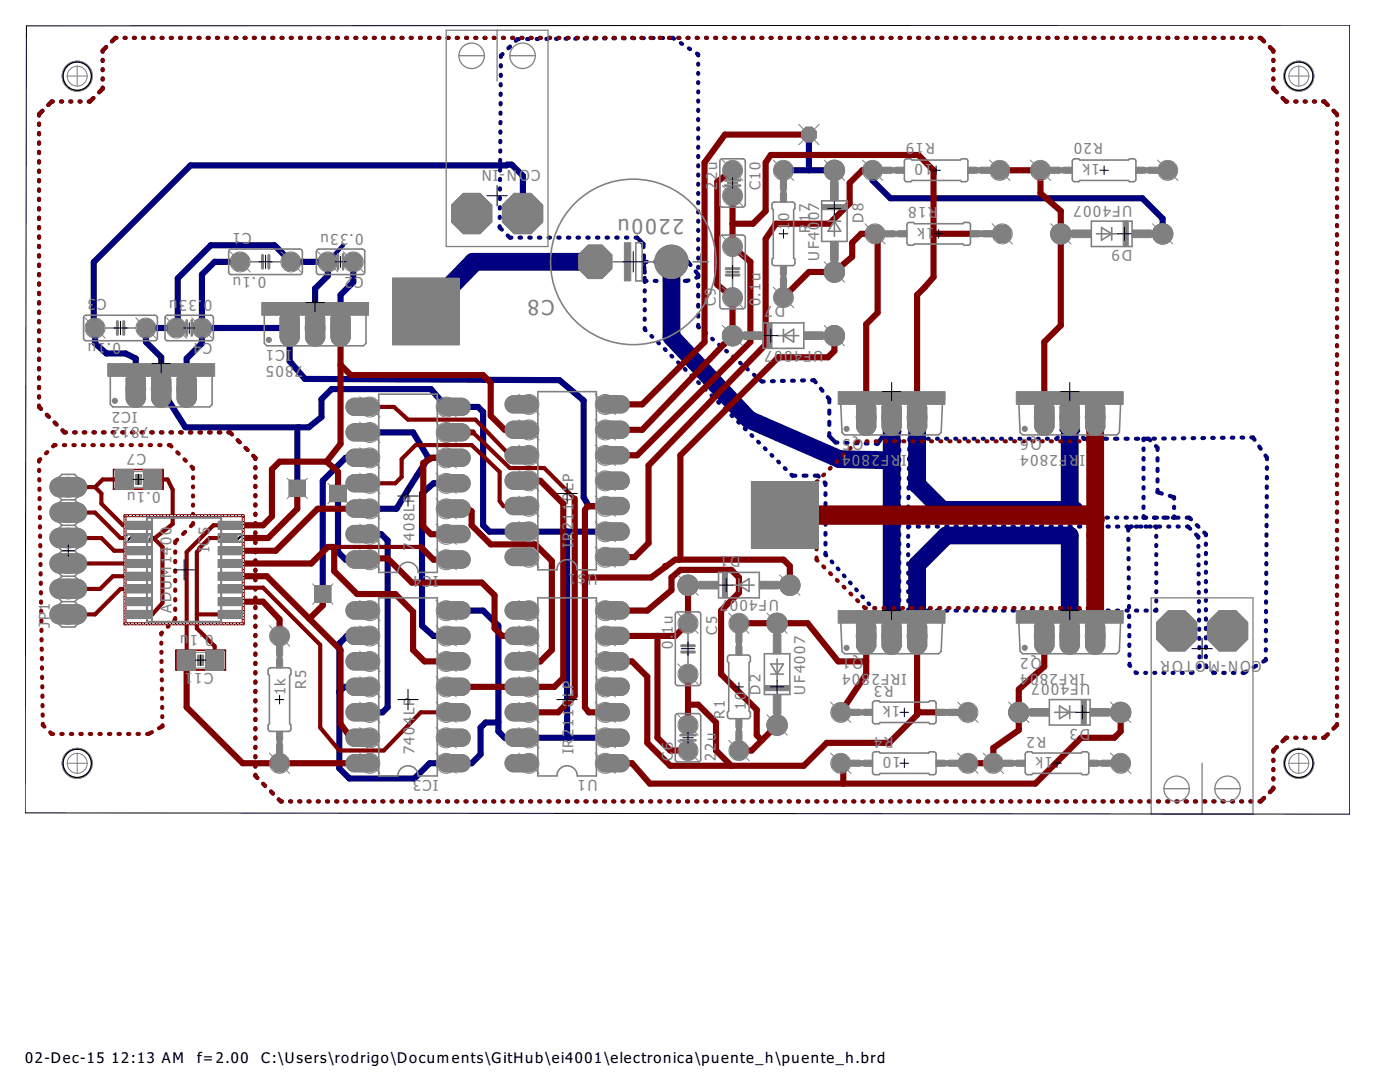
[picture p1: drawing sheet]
<svg xmlns="http://www.w3.org/2000/svg" width="279mm" height="216mm" viewBox="0 0 279 216" stroke-linecap="round" stroke-linejoin="round" font-family="sans-serif">
<defs><g id="words">
<g font-size="5" fill="#808080">
<text x="136.5" y="43.7" transform="rotate(-180 136.5 43.7)">2200u</text>
<text x="110.6" y="59.9" transform="rotate(-180 110.6 59.9)">C8</text>
</g>
<g font-size="3.6" fill="#808080">
<text x="186.6" y="28.6" transform="rotate(-180 186.6 28.6)">R19</text>
<text x="220.1" y="28.6" transform="rotate(-180 220.1 28.6)">R20</text>
<text x="107.8" y="34" transform="rotate(-180 107.8 34)">CON-IN</text>
<text x="186.2" y="32.8" transform="rotate(-180 186.2 32.8)">10</text>
<text x="219.5" y="32.8" transform="rotate(-180 219.5 32.8)">1k</text>
<text x="143.1" y="37.8" transform="rotate(-90 143.1 37.8)">22u</text>
<text x="151.8" y="38" transform="rotate(-90 151.8 38)">C10</text>
<text x="187.1" y="41.3" transform="rotate(-180 187.1 41.3)">R18</text>
<text x="225.9" y="41.1" transform="rotate(-180 225.9 41.1)">UF4007</text>
<text x="50.2" y="46.4" transform="rotate(-180 50.2 46.4)">C1</text>
<text x="72.5" y="46.7" transform="rotate(-180 72.5 46.7)">0.33u</text>
<text x="157.5" y="46" transform="rotate(-90 157.5 46)">1</text>
<text x="157.5" y="44" transform="rotate(-90 157.5 44)">0</text>
<text x="161.7" y="46.4" transform="rotate(-90 161.7 46.4)">R</text>
<text x="161.7" y="44.2" transform="rotate(-90 161.7 44.2)">17</text>
<text x="163.5" y="44" transform="rotate(-90 163.5 44)">07</text>
<text x="172.4" y="44.4" transform="rotate(-90 172.4 44.4)">D8</text>
<text x="186.5" y="45.5" transform="rotate(-180 186.5 45.5)">1k</text>
<text x="163.5" y="52.1" transform="rotate(-90 163.5 52.1)">UF40</text>
<text x="225.9" y="50" transform="rotate(-180 225.9 50)">D9</text>
<text x="21.3" y="59.6" transform="rotate(-180 21.3 59.6)">C3</text>
<text x="35.4" y="59.9" transform="rotate(-180 35.4 59.9)">u</text>
<text x="39.3" y="59.9" transform="rotate(-180 39.3 59.9)">33</text>
<text x="42.3" y="59.9" transform="rotate(-180 42.3 59.9)">0.</text>
<text x="53.1" y="55.3" transform="rotate(-180 53.1 55.3)">0.1u</text>
<text x="70.4" y="55.3" transform="rotate(-180 70.4 55.3)">2</text>
<text x="72.5" y="55.3" transform="rotate(-180 72.5 55.3)">C</text>
<text x="142.9" y="61.1" transform="rotate(-90 142.9 61.1)">C9</text>
<text x="151.8" y="61.1" transform="rotate(-90 151.8 61.1)">0.1u</text>
<text x="156.7" y="61.1" transform="rotate(-180 156.7 61.1)">D7</text>
<text x="24.1" y="68.5" transform="rotate(-180 24.1 68.5)">0.1u</text>
<text x="42.3" y="68.5" transform="rotate(-180 42.3 68.5)">C4</text>
<text x="56.8" y="69.9" transform="rotate(-180 56.8 69.9)">C1</text>
<text x="58.2" y="69.9" transform="rotate(-180 58.2 69.9)">I</text>
<text x="164.3" y="70" transform="rotate(-180 164.3 70)">UF4007</text>
<text x="60.5" y="73.1" transform="rotate(-180 60.5 73.1)">7805</text>
<text x="27.4" y="82.1" transform="rotate(-180 27.4 82.1)">IC2</text>
<text x="29.8" y="85.3" transform="rotate(-180 29.8 85.3)">7812</text>
<text x="172.3" y="87.7" transform="rotate(-180 172.3 87.7)">Q5</text>
<text x="207.8" y="87.7" transform="rotate(-180 207.8 87.7)">Q6</text>
<text x="29.1" y="90.6" transform="rotate(-180 29.1 90.6)">C7</text>
<text x="177.4" y="90.8" transform="rotate(-180 177.4 90.8)">F2804</text>
<text x="181" y="90.8" transform="rotate(-180 181 90.8)">IR</text>
<text x="213" y="90.8" transform="rotate(-180 213 90.8)">F2804</text>
<text x="216.5" y="90.8" transform="rotate(-180 216.5 90.8)">IR</text>
<text x="32" y="98.2" transform="rotate(-180 32 98.2)">0.1u</text>
<text x="114.4" y="98" transform="rotate(-90 114.4 98)">LP</text>
<text x="82.7" y="107.9" transform="rotate(-90 82.7 107.9)">408LP</text>
<text x="114.4" y="105.8" transform="rotate(-90 114.4 105.8)">2110</text>
<text x="41.8" y="110.2" transform="rotate(-90 41.8 110.2)">IC5</text>
<text x="82.7" y="109.9" transform="rotate(-90 82.7 109.9)">7</text>
<text x="114.4" y="109.4" transform="rotate(-90 114.4 109.4)">IR</text>
<text x="147.8" y="110.9" transform="rotate(-180 147.8 110.9)">D1</text>
<text x="84.1" y="115" transform="rotate(-180 84.1 115)">4</text>
<text x="87.5" y="115" transform="rotate(-180 87.5 115)">IC</text>
<text x="119.3" y="114.5" transform="rotate(-180 119.3 114.5)">U$1</text>
<text x="155.4" y="119.8" transform="rotate(-180 155.4 119.8)">UF4007</text>
<text x="10" y="125.3" transform="rotate(-90 10 125.3)">JP1</text>
<text x="34.2" y="122.3" transform="rotate(-90 34.2 122.3)">ADUM1400</text>
<text x="42.6" y="126.6" transform="rotate(-180 42.6 126.6)">0.1u</text>
<text x="134.3" y="129.6" transform="rotate(-90 134.3 129.6)">0.</text>
<text x="134.3" y="126.5" transform="rotate(-90 134.3 126.5)">1u</text>
<text x="143.1" y="126.7" transform="rotate(-90 143.1 126.7)">C5</text>
<text x="172.3" y="131.4" transform="rotate(-180 172.3 131.4)">Q1</text>
<text x="207.8" y="131.4" transform="rotate(-180 207.8 131.4)">Q2</text>
<text x="249.6" y="132" transform="rotate(-180 249.6 132)">ON-MOTOR</text>
<text x="251.8" y="132" transform="rotate(-180 251.8 132)">C</text>
<text x="42.6" y="134.3" transform="rotate(-180 42.6 134.3)">C11</text>
<text x="61.1" y="137.4" transform="rotate(-90 61.1 137.4)">R5</text>
<text x="178.3" y="136.8" transform="rotate(-180 178.3 136.8)">R3</text>
<text x="181" y="134.5" transform="rotate(-180 181 134.5)">IRF2804</text>
<text x="216.5" y="134.5" transform="rotate(-180 216.5 134.5)">IRF2804</text>
<text x="217.6" y="136.6" transform="rotate(-180 217.6 136.6)">UF4007</text>
<text x="57" y="138.8" transform="rotate(-90 57 138.8)">1k</text>
<text x="114.4" y="139.2" transform="rotate(-90 114.4 139.2)">LP</text>
<text x="144.7" y="143.4" transform="rotate(-90 144.7 143.4)">R1</text>
<text x="148.8" y="141.6" transform="rotate(-90 148.8 141.6)">10</text>
<text x="151.8" y="138.6" transform="rotate(-90 151.8 138.6)">D2</text>
<text x="160.7" y="138.6" transform="rotate(-90 160.7 138.6)">UF4007</text>
<text x="179.6" y="141" transform="rotate(-180 179.6 141)">1k</text>
<text x="114.4" y="147" transform="rotate(-90 114.4 147)">2110</text>
<text x="134.3" y="149.7" transform="rotate(-90 134.3 149.7)">6</text>
<text x="178.3" y="147" transform="rotate(-180 178.3 147)">R4</text>
<text x="208.8" y="147" transform="rotate(-180 208.8 147)">R2</text>
<text x="217.6" y="145.4" transform="rotate(-180 217.6 145.4)">D3</text>
<text x="82.7" y="150.5" transform="rotate(-90 82.7 150.5)">7404LP</text>
<text x="87.5" y="155.6" transform="rotate(-180 87.5 155.6)">IC3</text>
<text x="114.4" y="150.5" transform="rotate(-90 114.4 150.5)">IR</text>
<text x="119.3" y="155.6" transform="rotate(-180 119.3 155.6)">U1</text>
<text x="134.3" y="151.8" transform="rotate(-90 134.3 151.8)">C</text>
<text x="142.9" y="151.8" transform="rotate(-90 142.9 151.8)">22u</text>
<text x="179.8" y="151.1" transform="rotate(-180 179.8 151.1)">10</text>
<text x="210.1" y="151.1" transform="rotate(-180 210.1 151.1)">1k</text>
</g>
<g font-size="3.5">
<text x="5" y="212.1">02-Dec-15</text>
<text x="22.3" y="212.1">12:13 AM</text>
<text x="39.4" y="212.1">f=2.00</text>
<text x="52.1" y="212.1">C:\Users\rodrigo\Documents\GitHub\ei4001\electronica\puente_h\puente_h.brd</text>
</g>
</g></defs>
<g fill="#808080" stroke="#808080" stroke-width=".2">
<circle cx="15.4" cy="152.3" r="3"/>
<circle cx="15.4" cy="15.2" r="3"/>
<circle cx="259.2" cy="15.2" r="3"/>
<circle cx="259.2" cy="152.3" r="3"/>
<circle cx="134" cy="52.3" r="3.3"/>
<circle cx="157.6" cy="116.8" r="2.03"/>
<circle cx="137.3" cy="116.8" r="2.03"/>
<circle cx="155.1" cy="124.4" r="2.03"/>
<circle cx="155.1" cy="144.7" r="2.03"/>
<circle cx="203.3" cy="142.2" r="2.03"/>
<circle cx="223.6" cy="142.2" r="2.03"/>
<circle cx="166.5" cy="67" r="2.03"/>
<circle cx="146.2" cy="67" r="2.03"/>
<circle cx="166.5" cy="54.3" r="2.03"/>
<circle cx="166.5" cy="34" r="2.03"/>
<circle cx="211.7" cy="46.7" r="2.03"/>
<circle cx="232" cy="46.7" r="2.03"/>
</g>
<g fill="#808080" stroke="#808080" stroke-width=".2">
<path d="M56.3 62.5a1.94 1.94 0 0 1 2.1-.6 1.94 1.94 0 0 1 1.3 1.6v3.9a1.94 1.94 0 0 1-1.9 1.7 1.94 1.94 0 0 1-1.9-1.7v-3.9z"/>
<path d="M61.4 62.5a1.94 1.94 0 0 1 2.1-.6 1.94 1.94 0 0 1 1.3 1.6v3.9a1.94 1.94 0 0 1-1.9 1.7 1.94 1.94 0 0 1-1.9-1.7v-3.9z"/>
<path d="M66.5 62.5a1.94 1.94 0 0 1 2-.6 1.94 1.94 0 0 1 1.4 1.6v3.9a1.94 1.94 0 0 1-1.9 1.7 1.94 1.94 0 0 1-2-1.7v-3.9z"/>
<path d="M25.6 74.7a1.95 1.95 0 0 1 2-.6 1.95 1.95 0 0 1 1.4 1.6v3.8a1.94 1.94 0 0 1-1.9 1.8 1.94 1.94 0 0 1-1.9-1.8v-3.8z"/>
<path d="M30.7 74.7a1.95 1.95 0 0 1 2-.6 1.95 1.95 0 0 1 1.4 1.6v3.8a1.94 1.94 0 0 1-1.9 1.8 1.94 1.94 0 0 1-2-1.8v-3.8z"/>
<path d="M35.8 74.7a1.95 1.95 0 0 1 2-.6 1.95 1.95 0 0 1 1.4 1.6v3.8a1.94 1.94 0 0 1-1.9 1.8 1.94 1.94 0 0 1-2-1.8v-3.8z"/>
<path d="M87.7 151.2l.5-.5 .7-.1h3.4a1.73 1.73 0 0 1 1.5 1.7 1.73 1.73 0 0 1-1.5 1.7h-3.4a1.73 1.73 0 0 1-1.2-2.8z"/>
<path d="M87.7 146.1l.5-.4 .7-.2h3.4a1.73 1.73 0 0 1 1.5 1.7 1.73 1.73 0 0 1-1.5 1.7h-3.4a1.73 1.73 0 0 1-1.2-2.8z"/>
<path d="M87.7 120.7l.5-.4 .7-.2h3.4a1.73 1.73 0 0 1 1.5 1.7 1.73 1.73 0 0 1-1.5 1.7h-3.4a1.73 1.73 0 0 1-1.2-2.8z"/>
<path d="M69.4 120.7l.6-.4 .6-.2h3.4a1.73 1.73 0 0 1 1.6 1.7 1.73 1.73 0 0 1-1.6 1.7h-3.4a1.73 1.73 0 0 1-1.2-2.8z"/>
<path d="M87.7 141l.5-.4 .7-.2h3.4a1.73 1.73 0 0 1 1.5 1.7 1.73 1.73 0 0 1-1.5 1.7h-3.4a1.73 1.73 0 0 1-1.2-2.8z"/>
<path d="M87.7 136l.5-.5 .7-.2h3.4a1.73 1.73 0 0 1 1.5 1.7 1.73 1.73 0 0 1-1.5 1.8h-3.4a1.73 1.73 0 0 1-1.2-2.8z"/>
<path d="M87.7 125.8l.5-.5 .7-.1h3.4a1.73 1.73 0 0 1 1.5 1.7 1.73 1.73 0 0 1-1.5 1.7h-3.4a1.73 1.73 0 0 1-1.2-2.8z"/>
<path d="M87.7 130.9l.5-.5 .7-.2h3.4a1.73 1.73 0 0 1 1.5 1.8 1.73 1.73 0 0 1-1.5 1.7h-3.4a1.73 1.73 0 0 1-1.2-2.8z"/>
<path d="M69.4 125.8l.6-.5 .6-.1h3.4a1.73 1.73 0 0 1 1.6 1.7 1.73 1.73 0 0 1-1.6 1.7h-3.4a1.73 1.73 0 0 1-1.2-2.8z"/>
<path d="M69.4 130.9l.6-.5 .6-.2h3.4a1.73 1.73 0 0 1 1.6 1.8 1.73 1.73 0 0 1-1.6 1.7h-3.4a1.73 1.73 0 0 1-1.2-2.8z"/>
<path d="M69.4 136l.6-.5 .6-.2h3.4a1.73 1.73 0 0 1 1.6 1.7 1.73 1.73 0 0 1-1.6 1.8h-3.4a1.73 1.73 0 0 1-1.2-2.8z"/>
<path d="M69.4 141l.6-.4 .6-.2h3.4a1.73 1.73 0 0 1 1.6 1.7 1.73 1.73 0 0 1-1.6 1.7h-3.4a1.73 1.73 0 0 1-1.2-2.8z"/>
<path d="M69.4 146.1l.6-.4 .6-.2h3.4a1.73 1.73 0 0 1 1.6 1.7 1.73 1.73 0 0 1-1.6 1.7h-3.4a1.73 1.73 0 0 1-1.2-2.8z"/>
<path d="M69.4 151.2l.6-.5 .6-.1h3.4a1.73 1.73 0 0 1 1.6 1.7 1.73 1.73 0 0 1-1.6 1.7h-3.4a1.73 1.73 0 0 1-1.2-2.8z"/>
<path d="M87.7 110.6l.5-.5 .7-.2h3.4a1.73 1.73 0 0 1 1.5 1.7 1.73 1.73 0 0 1-1.5 1.8h-3.4a1.73 1.73 0 0 1-1.2-2.8z"/>
<path d="M87.7 105.5l.5-.4 .7-.3h3.4a1.73 1.73 0 0 1 1.5 1.8 1.73 1.73 0 0 1-1.5 1.7h-3.4a1.73 1.73 0 0 1-1.2-2.8z"/>
<path d="M87.7 80.1l.5-.4 .7-.2h3.4a1.73 1.73 0 0 1 1.5 1.7 1.73 1.73 0 0 1-1.5 1.7h-3.4a1.72 1.72 0 0 1-1.2-2.8z"/>
<path d="M69.4 80.1l.6-.4 .6-.2h3.4a1.73 1.73 0 0 1 1.6 1.7 1.73 1.73 0 0 1-1.6 1.7h-3.4a1.72 1.72 0 0 1-1.2-2.8z"/>
<path d="M87.7 100.4l.5-.4 .7-.2h3.4a1.73 1.73 0 0 1 1.5 1.7 1.73 1.73 0 0 1-1.5 1.7h-3.4a1.73 1.73 0 0 1-1.2-2.8z"/>
<path d="M87.7 95.3l.5-.4 .7-.2h3.4a1.73 1.73 0 0 1 1.5 1.7 1.73 1.73 0 0 1-1.5 1.7h-3.4a1.73 1.73 0 0 1-1.2-2.8z"/>
<path d="M87.7 85.2l.5-.4 .7-.3h3.4a1.73 1.73 0 0 1 1.5 1.8 1.73 1.73 0 0 1-1.5 1.7h-3.4a1.73 1.73 0 0 1-1.2-2.8z"/>
<path d="M87.7 90.3l.5-.5 .7-.2h3.4a1.73 1.73 0 0 1 1.5 1.7 1.73 1.73 0 0 1-1.5 1.8h-3.4a1.73 1.73 0 0 1-1.2-2.8z"/>
<path d="M69.4 85.2l.6-.4 .6-.3h3.4a1.73 1.73 0 0 1 1.6 1.8 1.73 1.73 0 0 1-1.6 1.7h-3.4a1.73 1.73 0 0 1-1.2-2.8z"/>
<path d="M69.4 90.3l.6-.5 .6-.2h3.4a1.73 1.73 0 0 1 1.6 1.7 1.73 1.73 0 0 1-1.6 1.8h-3.4a1.73 1.73 0 0 1-1.2-2.8z"/>
<path d="M69.4 95.3l.6-.4 .6-.2h3.4a1.73 1.73 0 0 1 1.6 1.7 1.73 1.73 0 0 1-1.6 1.7h-3.4a1.73 1.73 0 0 1-1.2-2.8z"/>
<path d="M69.4 100.4l.6-.4 .6-.2h3.4a1.73 1.73 0 0 1 1.6 1.7 1.73 1.73 0 0 1-1.6 1.7h-3.4a1.73 1.73 0 0 1-1.2-2.8z"/>
<path d="M69.4 105.5l.6-.4 .6-.3h3.4a1.73 1.73 0 0 1 1.6 1.8 1.73 1.73 0 0 1-1.6 1.7h-3.4a1.73 1.73 0 0 1-1.2-2.8z"/>
<path d="M69.4 110.6l.6-.5 .6-.2h3.4a1.73 1.73 0 0 1 1.6 1.7 1.73 1.73 0 0 1-1.6 1.8h-3.4a1.73 1.73 0 0 1-1.2-2.8z"/>
<path d="M171.4 124a1.95 1.95 0 0 1 2-.7 1.95 1.95 0 0 1 1.4 1.7v3.8a1.94 1.94 0 0 1-1.9 1.8 1.94 1.94 0 0 1-2-1.8v-3.8z"/>
<path d="M176.4 124a1.95 1.95 0 0 1 2.1-.7 1.95 1.95 0 0 1 1.4 1.7v3.8a1.94 1.94 0 0 1-2 1.8 1.94 1.94 0 0 1-1.9-1.8v-3.8z"/>
<path d="M181.5 124a1.95 1.95 0 0 1 2.1-.7 1.95 1.95 0 0 1 1.4 1.7v3.8a1.94 1.94 0 0 1-2 1.8 1.94 1.94 0 0 1-1.9-1.8v-3.8z"/>
<path d="M206.9 124a1.95 1.95 0 0 1 2.1-.7 1.95 1.95 0 0 1 1.4 1.7v3.8a1.94 1.94 0 0 1-2 1.8 1.94 1.94 0 0 1-1.9-1.8v-3.8z"/>
<path d="M212 124a1.95 1.95 0 0 1 2-.7 1.95 1.95 0 0 1 1.4 1.7v3.8a1.94 1.94 0 0 1-1.9 1.8 1.94 1.94 0 0 1-1.9-1.8v-3.8z"/>
<path d="M217.1 124a1.95 1.95 0 0 1 2-.7 1.95 1.95 0 0 1 1.4 1.7v3.8a1.94 1.94 0 0 1-1.9 1.8 1.94 1.94 0 0 1-2-1.8v-3.8z"/>
<path d="M171.4 80.3a1.95 1.95 0 0 1 2-.6 1.95 1.95 0 0 1 1.4 1.6v3.8a1.94 1.94 0 0 1-1.9 1.8 1.94 1.94 0 0 1-2-1.8v-3.8z"/>
<path d="M176.4 80.3a1.95 1.95 0 0 1 2.1-.6 1.95 1.95 0 0 1 1.4 1.6v3.8a1.94 1.94 0 0 1-2 1.8 1.94 1.94 0 0 1-1.9-1.8v-3.8z"/>
<path d="M181.5 80.3a1.95 1.95 0 0 1 2.1-.6 1.95 1.95 0 0 1 1.4 1.6v3.8a1.94 1.94 0 0 1-2 1.8 1.94 1.94 0 0 1-1.9-1.8v-3.8z"/>
<path d="M206.9 80.3a1.95 1.95 0 0 1 2.1-.6 1.95 1.95 0 0 1 1.4 1.6v3.8a1.94 1.94 0 0 1-2 1.8 1.94 1.94 0 0 1-1.9-1.8v-3.8z"/>
<path d="M212 80.3a1.95 1.95 0 0 1 2-.6 1.95 1.95 0 0 1 1.4 1.6v3.8a1.94 1.94 0 0 1-1.9 1.8 1.94 1.94 0 0 1-1.9-1.8v-3.8z"/>
<path d="M217.1 80.3a1.95 1.95 0 0 1 2-.6 1.95 1.95 0 0 1 1.4 1.6v3.8a1.94 1.94 0 0 1-1.9 1.8 1.94 1.94 0 0 1-2-1.8v-3.8z"/>
<path d="M10.4 121.3l.6-.4 .7-.3h3.9a1.94 1.94 0 0 1 1.7 2 1.94 1.94 0 0 1-1.7 1.9h-3.9a1.94 1.94 0 0 1-1.3-3.2z"/>
<path d="M10.4 116.3l.6-.5 .7-.2h3.9a1.94 1.94 0 0 1 1.7 1.9 1.94 1.94 0 0 1-1.7 1.9h-3.9a1.94 1.94 0 0 1-1.3-3.1z"/>
<path d="M10.4 111.2l.6-.5 .7-.2h3.9a1.94 1.94 0 0 1 1.7 1.9 1.94 1.94 0 0 1-1.7 1.9h-3.9a1.94 1.94 0 0 1-1.3-3.1z"/>
<path d="M10.4 106.1l.6-.5 .7-.2h3.9a1.94 1.94 0 0 1 1.7 1.9 1.94 1.94 0 0 1-1.7 2h-3.9a1.94 1.94 0 0 1-1.3-3.2z"/>
<path d="M10.4 101l.6-.4 .7-.3h3.9a1.94 1.94 0 0 1 1.7 2 1.94 1.94 0 0 1-1.7 1.9h-3.9a1.94 1.94 0 0 1-1.3-3.2z"/>
<path d="M10.4 96l.6-.5 .7-.2h3.9a1.94 1.94 0 0 1 1.7 1.9 1.94 1.94 0 0 1-1.7 1.9h-3.9a1.94 1.94 0 0 1-1.3-3.1z"/>
<path d="M119.7 150.9l.9-.3h3.4a1.73 1.73 0 0 1 1.6 1.7 1.73 1.73 0 0 1-1.6 1.7h-3.4a1.73 1.73 0 0 1-1.5-1.2 1.73 1.73 0 0 1 .6-1.9z"/>
<path d="M119.7 145.9l.9-.4h3.4a1.73 1.73 0 0 1 1.6 1.7 1.73 1.73 0 0 1-1.6 1.7h-3.4a1.73 1.73 0 0 1-1.5-1.2 1.73 1.73 0 0 1 .6-1.8z"/>
<path d="M119.7 120.5l.9-.4h3.4a1.73 1.73 0 0 1 1.6 1.7 1.73 1.73 0 0 1-1.6 1.7h-3.4a1.73 1.73 0 0 1-1.5-1.2 1.73 1.73 0 0 1 .6-1.8z"/>
<path d="M101.2 120.7l.5-.4 .7-.2h3.3a1.73 1.73 0 0 1 1.6 1.7 1.73 1.73 0 0 1-1.6 1.7h-3.3a1.74 1.74 0 0 1-1.2-2.8z"/>
<path d="M119.7 140.8l.9-.4h3.4a1.73 1.73 0 0 1 1.6 1.7 1.73 1.73 0 0 1-1.6 1.7h-3.4a1.73 1.73 0 0 1-1.5-1.2 1.73 1.73 0 0 1 .6-1.8z"/>
<path d="M119.7 135.7l.9-.4h3.4a1.73 1.73 0 0 1 1.6 1.7 1.73 1.73 0 0 1-1.6 1.8h-3.4a1.73 1.73 0 0 1-1.5-1.3 1.73 1.73 0 0 1 .6-1.8z"/>
<path d="M119.7 125.5l.9-.3h3.4a1.73 1.73 0 0 1 1.6 1.7 1.73 1.73 0 0 1-1.6 1.7h-3.4a1.73 1.73 0 0 1-1.5-1.2 1.73 1.73 0 0 1 .6-1.9z"/>
<path d="M119.7 130.6l.9-.4h3.4a1.73 1.73 0 0 1 1.6 1.8 1.73 1.73 0 0 1-1.6 1.7h-3.4a1.73 1.73 0 0 1-1.5-1.2 1.73 1.73 0 0 1 .6-1.9z"/>
<path d="M101.2 125.8l.5-.5 .7-.1h3.3a1.73 1.73 0 0 1 1.6 1.7 1.73 1.73 0 0 1-1.6 1.7h-3.3a1.74 1.74 0 0 1-1.2-2.8z"/>
<path d="M101.2 130.9l.5-.5 .7-.2h3.3a1.73 1.73 0 0 1 1.6 1.8 1.73 1.73 0 0 1-1.6 1.7h-3.3a1.74 1.74 0 0 1-1.2-2.8z"/>
<path d="M101.2 136l.5-.5 .7-.2h3.3a1.73 1.73 0 0 1 1.6 1.7 1.73 1.73 0 0 1-1.6 1.8h-3.3a1.74 1.74 0 0 1-1.2-2.8z"/>
<path d="M101.2 141l.5-.4 .7-.2h3.3a1.73 1.73 0 0 1 1.6 1.7 1.73 1.73 0 0 1-1.6 1.7h-3.3a1.74 1.74 0 0 1-1.2-2.8z"/>
<path d="M101.2 146.1l.5-.4 .7-.2h3.3a1.73 1.73 0 0 1 1.6 1.7 1.73 1.73 0 0 1-1.6 1.7h-3.3a1.74 1.74 0 0 1-1.2-2.8z"/>
<path d="M101.2 151.2l.5-.5 .7-.1h3.3a1.73 1.73 0 0 1 1.6 1.7 1.73 1.73 0 0 1-1.6 1.7h-3.3a1.74 1.74 0 0 1-1.2-2.8z"/>
<path d="M119.7 109.8l.9-.4h3.4a1.73 1.73 0 0 1 1.6 1.7 1.73 1.73 0 0 1-1.6 1.8h-3.4a1.73 1.73 0 0 1-1.5-1.3 1.73 1.73 0 0 1 .6-1.8z"/>
<path d="M119.7 104.7l.9-.4h3.4a1.73 1.73 0 0 1 1.6 1.8 1.73 1.73 0 0 1-1.6 1.7h-3.4a1.73 1.73 0 0 1-1.5-1.2 1.73 1.73 0 0 1 .6-1.9z"/>
<path d="M119.5 79.6l.5-.4 .6-.2h3.4a1.73 1.73 0 0 1 1.6 1.7 1.73 1.73 0 0 1-1.6 1.7h-3.4a1.72 1.72 0 0 1-1.1-2.8z"/>
<path d="M101.2 79.6l.5-.4 .7-.2h3.3a1.73 1.73 0 0 1 1.6 1.7 1.73 1.73 0 0 1-1.6 1.7h-3.3a1.73 1.73 0 0 1-1.2-2.8z"/>
<path d="M119.5 99.9l.5-.4 .6-.2h3.4a1.73 1.73 0 0 1 1.6 1.7 1.73 1.73 0 0 1-1.6 1.7h-3.4a1.73 1.73 0 0 1-1.1-2.8z"/>
<path d="M119.5 94.8l.5-.4 .6-.2h3.4a1.73 1.73 0 0 1 1.6 1.7 1.73 1.73 0 0 1-1.6 1.7h-3.4a1.73 1.73 0 0 1-1.1-2.8z"/>
<path d="M119.5 84.7l.5-.5 .6-.2h3.4a1.73 1.73 0 0 1 1.6 1.8 1.73 1.73 0 0 1-1.6 1.7h-3.4a1.73 1.73 0 0 1-1.1-2.8z"/>
<path d="M119.5 89.7l.5-.4 .6-.2h3.4a1.73 1.73 0 0 1 1.6 1.7 1.73 1.73 0 0 1-1.6 1.8h-3.4a1.73 1.73 0 0 1-1.1-2.9z"/>
<path d="M101.2 84.7l.5-.5 .7-.2h3.3a1.73 1.73 0 0 1 1.6 1.8 1.73 1.73 0 0 1-1.6 1.7h-3.3a1.74 1.74 0 0 1-1.2-2.8z"/>
<path d="M101.2 89.7l.5-.4 .7-.2h3.3a1.73 1.73 0 0 1 1.6 1.7 1.73 1.73 0 0 1-1.6 1.8h-3.3a1.74 1.74 0 0 1-1.2-2.9z"/>
<path d="M101.2 94.8l.5-.4 .7-.2h3.3a1.73 1.73 0 0 1 1.6 1.7 1.73 1.73 0 0 1-1.6 1.7h-3.3a1.74 1.74 0 0 1-1.2-2.8z"/>
<path d="M101.2 99.9l.5-.4 .7-.2h3.3a1.73 1.73 0 0 1 1.6 1.7 1.73 1.73 0 0 1-1.6 1.7h-3.3a1.74 1.74 0 0 1-1.2-2.8z"/>
<path d="M101.2 105l.5-.5 .7-.2h3.3a1.73 1.73 0 0 1 1.6 1.8 1.73 1.73 0 0 1-1.6 1.7h-3.3a1.74 1.74 0 0 1-1.2-2.8z"/>
<path d="M101.2 110l.5-.4 .7-.2h3.3a1.73 1.73 0 0 1 1.6 1.7 1.73 1.73 0 0 1-1.6 1.8h-3.3a1.74 1.74 0 0 1-1.2-2.9z"/>
<path d="M57.7 95.8h3.3v3.3h-3.3z"/>
<path d="M78.3 55.5h13.3v13.3h-13.3z"/>
<path d="M150 96.1h13.3v13.3h-13.3z"/>
<path d="M65.8 96.8h3.3v3.3h-3.3z"/>
<path d="M62.8 116.9h3.2v3.3h-3.2z"/>
<circle cx="47.9" cy="52.2" r="1.88"/>
<circle cx="58.1" cy="52.2" r="1.88"/>
<circle cx="146.2" cy="34" r="1.88"/>
<circle cx="146.2" cy="39.1" r="1.88"/>
<circle cx="70.5" cy="52.2" r="1.88"/>
<circle cx="65.4" cy="52.2" r="1.88"/>
<circle cx="19" cy="65.4" r="1.88"/>
<circle cx="29.1" cy="65.4" r="1.88"/>
<circle cx="40.3" cy="65.4" r="1.88"/>
<circle cx="35.2" cy="65.4" r="1.88"/>
<circle cx="137.3" cy="124.4" r="1.88"/>
<circle cx="137.3" cy="134.5" r="1.88"/>
<circle cx="137.3" cy="149.8" r="1.88"/>
<circle cx="137.3" cy="144.7" r="1.88"/>
<circle cx="118.8" cy="52.2" r="3.6"/>
<circle cx="146.2" cy="59.4" r="1.88"/>
<circle cx="146.2" cy="49.2" r="1.88"/>
<circle cx="147.5" cy="149.8" r="1.88"/>
<circle cx="147.5" cy="124.4" r="1.88"/>
<circle cx="156.4" cy="34" r="1.88"/>
<circle cx="156.4" cy="59.4" r="1.88"/>
<circle cx="174.6" cy="46.7" r="1.88"/>
<circle cx="200" cy="46.7" r="1.88"/>
<circle cx="174.1" cy="34" r="1.88"/>
<circle cx="199.5" cy="34" r="1.88"/>
<circle cx="198.2" cy="152.3" r="1.88"/>
<circle cx="223.6" cy="152.3" r="1.88"/>
<circle cx="207.6" cy="34" r="1.88"/>
<circle cx="233" cy="34" r="1.88"/>
<circle cx="167.8" cy="142.1" r="1.88"/>
<circle cx="193.2" cy="142.1" r="1.88"/>
<circle cx="167.8" cy="152.3" r="1.88"/>
<circle cx="193.2" cy="152.3" r="1.88"/>
<circle cx="55.8" cy="126.9" r="1.88"/>
<circle cx="55.8" cy="152.3" r="1.88"/>
<circle cx="104.3" cy="42.6" r="4.4"/>
<circle cx="94.1" cy="42.6" r="4.4"/>
<circle cx="234.8" cy="125.9" r="4.4"/>
<circle cx="245" cy="125.9" r="4.4"/>
<circle cx="161.4" cy="26.9" r="1.6"/>
</g>
<g fill="none" stroke="#000080" stroke-width="1.2">
<path d="M156.4 34h10.1M161.4 26.9v7.1M174.1 34v2l3.6 3.6h50.3l4 4v3.1M47.9 52.2h-5.1l-2.5 2.6v13.7l-3 3v6.1M70.5 52.2v4.1l-2.5 2.5v6.6M94.4 52.2l-1.5 1.1 1.5-.8M104.3 42.6l.1-7.5-2.3-2.2h-.9l-.1 .1h-63.1l-19.3 19.3v12.9l.3 .2v3.1l2.3 2h3.8l2 1v6.1M35.2 65.4h-6.1v2.8l3.1 3.1v6.3l4.8 7.7h24.6l2.6-2.1v-3.5l2-2.1h19.8l3 3.6h6.4l1 1v22.6l1.3 1.3h23.1M35.5 65.2v-9.7l6.6-6.6h12.7l3.3 3.3h7.3v2.8l-2.5 2.6v7.8M40.3 65.4h17.5v6.7l3.1 3.5 50.8 .3 4.8 4v19.3l1 1.8h3.3M59.3 85.5v12M67.5 98.5v11.7l1.5 1.5h4.8"/>
<path d="M73.8 86.3h8.6l3.1 5.1M73.8 91.4h-4.8l-4.6 4.5v22.6M85.5 91.4h3.5M85.5 91.4l-6.4 10.1h-5.3M89 96.4h-2.5l-2.3 2.1v26.4l2.3 2h2.5M73.8 106.6h2.3l1.3 1.3v33.2l-1.1 1h-2.5M113.2 106.1v41.1M213.5 100.8l1 1M73.8 126.9h-4.6l-1.5 1.5v24.9l2 2h13l3-3h8.4l1.8-1.8v-5.3l1-1h2.6M73.8 137.1h-5.1l-1 1M89 121.8h7.4l3.1 3.1v21l1.2 1.3h20.1"/>
</g>
<g fill="none" stroke="#000080" stroke-width=".83">
<path d="M18.6 19.6l-.7 .7h-.2M20.5 11.9v.3M20.5 13.8v.2M20.5 15.6v.3M20.5 17.5v.2l-.7 .7M21.2 9.4l-.7 .7v.2M23.2 7.6h-.2l-.7 .7M24.9 7.6h.2M26.7 7.6h.2M28.6 7.6h.2M30.4 7.6h.2M32.2 7.6h.2"/>
<path d="M34.1 7.6h.2M35.9 7.6h.2M37.8 7.6h.2M39.6 7.6h.2M41.4 7.6h.3M43.3 7.6h.2M45.1 7.6h.2M47 7.6h.2M48.8 7.6h.2M50.7 7.6h.2M52.5 7.6h.2M54.3 7.6h.2"/>
<path d="M56.2 7.6h.2M58 7.6h.2M59.9 7.6h.2M61.7 7.6h.2M63.5 7.6h.3M65.4 7.6h.2M67.2 7.6h.2M69.1 7.6h.2M70.9 7.6h.2M72.7 7.6h.3M74.6 7.6h.2M76.4 7.6h.2"/>
<path d="M78.3 7.6h.2M80.1 7.6h.2M82 7.6h.2M83.8 7.6h.2M85.6 7.6h.3M87.5 7.6h.2M89.3 7.6h.2M91.2 7.6h.2M93 7.6h.2M94.8 7.6h.3M96.7 7.6h.2M98.5 7.6h.2"/>
<path d="M99.9 18.7v.2M99.9 16.8v.2M99.9 13v.3M99.9 14.9v.3M100.3 10.8l-.3 .3v.3M100.4 7.6h.2M101.8 9.3l-.3 .3M102.2 7.6h.2M103.6 7.8h-.3l-.4 .3M104.1 7.6h.2M105.2 7.8h.3M105.9 7.6h.2"/>
<path d="M107.1 7.8h.3M107.7 7.6h.2M109 7.8h.3M109.6 7.6h.2M111 7.7h.2M111.4 7.6h.2M112.9 7.7h.3M113.3 7.6h.2M115.1 7.7h-.3M115.1 7.6h.2M116.7 7.7h.3M116.9 7.6h.3"/>
<path d="M118.6 7.7h.3M118.8 7.6h.2M120.5 7.7h.3M120.6 7.6h.2M122.5 7.6h.2M122.7 7.6l-.3 .1M124.3 7.6h.2M124.4 7.6h.3M126.2 7.6h.2M126.3 7.6h.3M128 7.6h.2M128.2 7.6h.3"/>
<path d="M129.8 7.6h.2M130.4 7.6h-.3M131.7 7.6h.2M132 7.6h.3M133.5 7.6h.2M134 7.6l.5 .1M135.4 7.6h.2M135.9 8.6l.2 .2M137.2 7.6h.2M137.5 9.7l.2 .1M139 7.6h.3M139.1 10.7l.2 .2v.2"/>
<path d="M139.3 12.7v.2M139.3 14.5v.3M139.3 16.4v.2M139.3 18.2v.2M140.9 7.6h.2M142.7 7.6h.2M144.6 7.6h.2M146.4 7.6h.2M148.3 7.6h.2M150.1 7.6h.2M151.9 7.6h.2M153.8 7.6h.2"/>
<path d="M155.6 7.6h.2M157.5 7.6h.2M159.3 7.6h.2M161.1 7.6h.3M163 7.6h.2M164.8 7.6h.2M166.7 7.6h.2M168.5 7.6h.2M170.3 7.6h.3M172.2 7.6h.2M174 7.6h.2M175.9 7.6h.2"/>
<path d="M177.7 7.6h.2M179.6 7.6h.2M181.4 7.6h.2M183.2 7.6h.3M185.1 7.6h.2M186.9 7.6h.2M188.8 7.6h.2M190.6 7.6h.2M192.4 7.6h.3M194.3 7.6h.2M196.1 7.6h.2M198 7.6h.2"/>
<path d="M199.8 7.6h.2M201.7 7.6h.2M203.5 7.6h.2M205.3 7.6h.2M207.2 7.6h.2M209 7.6h.2M210.9 7.6h.2M212.7 7.6h.2M214.5 7.6h.3M216.4 7.6h.2M218.2 7.6h.2M220.1 7.6h.2"/>
<path d="M221.9 7.6h.2M223.8 7.6h.2M225.6 7.6h.2M227.4 7.6h.2M229.3 7.6h.2M231.1 7.6h.2M233 7.6h.2M234.8 7.6h.2M236.6 7.6h.3M238.5 7.6h.2M240.3 7.6h.2M242.2 7.6h.2"/>
<path d="M244 7.6h.2M245.9 7.6h.2M247.7 7.6h.2M249.5 7.6h.2M251.4 7.6h.2l.7 .7M253.4 9.4l.7 .7v.2M254.1 11.9v.3M254.1 13.8v.2M254.1 15.6v.3M254.1 17.5v.2l.7 .7M256 19.6l.7 .7h.2M7.8 24.7v.2"/>
<path d="M7.8 26.5v.3M7.8 28.4v.3M7.8 30.3v.2M7.8 32.2v.2M7.8 34.1v.2M7.8 35.9v.3M7.8 37.8v.3M7.8 39.7v.2M8.5 22.1l-.7 .7v.3M10.5 20.3h-.2l-.7 .7M12.2 20.3h.2M14 20.3h.2"/>
<path d="M15.9 20.3h.2M99.8 39.5v.2M99.8 37.6v.2M99.8 33.8v.3M99.8 35.7v.2M99.8 31.9v.3M99.8 28.1v.3M99.8 30v.3M99.9 26.2v.3M99.9 22.5v.2M99.9 24.3v.3M99.9 20.6v.2"/>
<path d="M139.3 20.1v.2M139.3 21.9v.2M139.3 23.7v.3M139.3 25.6v.2M139.3 27.4v.3M139.3 29.3v.2M139.3 31.1v.2M139.3 33v.2M139.3 34.8v.2M139.3 36.7v.2M139.3 38.5v.2M258.5 20.3h.2"/>
<path d="M260.4 20.3h.2M262.2 20.3h.2M264.1 20.3h.2l.7 .7M266.1 22.1l.7 .7v.2M266.8 24.6v.2M266.8 26.5v.2M266.8 28.3v.2M266.8 30.2v.2M266.8 32v.2M266.8 33.8v.3M266.8 35.7v.2M266.8 37.5v.3"/>
<path d="M266.8 39.4v.2M7.8 41.6v.2M7.8 43.4v.3M7.8 45.3v.3M7.8 47.2v.2M7.8 49.1v.2M7.8 50.9v.3M7.8 52.8v.3M7.8 54.7v.2M7.8 56.6v.2M7.8 58.4v.3M68.5 48.9l-3.1 3.3"/>
<path d="M99.7 45.1v.3l.5 .4M99.7 43.2v.3M99.8 41.3l-.1 .3M101.3 47l.4 .4h.4M103.7 47.4h.3M105.6 47.4h.3M107.5 47.4h.3M109.5 47.4h.3M111.4 47.4h.3M113.3 47.4h.3M115.3 47.4h.3M117.2 47.4h.3"/>
<path d="M119.1 47.4h.3M121.1 47.4h.2M123 47.4h.3M124.9 47.4h.3M126.9 47.4h.2l1.3 1.3v.6M128.5 50.9v.7M128.6 53.2v.6M128.7 55.4v.6M128.7 54.1v.3M128.7 56v.3M128.7 57.9v.3M128.7 59.8v.2"/>
<path d="M128.7 56h.4M129.1 52.2h-.4v.3M130.7 56h.3M130.7 52.2h.4M132.7 56h.4M132.8 52.2h.4M134.7 56h.3M134.8 52.2h.5M136.9 52.2h.4l.5 .7M137.4 55.9l-.7 .1M138.8 54.1l.5 .7v.5l-.3 .1M139.3 40.3v.3"/>
<path d="M139.3 42.2v.2M139.3 44v.2M139.3 45.9v.2M139.3 47.7v.2M139.3 49.6v.2M139.3 51.4v.2M139.3 53.2v.2M139.3 56.8v.4M139.3 58.8v.4M266.8 41.2v.2M266.8 43.1v.2M266.8 44.9v.2"/>
<path d="M266.8 46.8v.2M266.8 48.6v.2M266.8 50.4v.3M266.8 52.3v.2M266.8 54.1v.3M266.8 56v.2M266.8 57.8v.2M266.8 59.7v.2M7.8 60.3v.3M7.8 62.2v.2M7.8 64.1v.2M7.8 65.9v.3"/>
<path d="M7.8 67.8v.3M7.8 69.7v.2M7.8 71.6v.2M7.8 73.4v.3M7.8 75.3v.3M7.8 77.2v.2M7.8 79.1v.2M35.5 65.2l-.3 .2M128.7 61.7v.2M128.7 63.6v.2M128.7 65.4l.1 .5M130 67l.2 .2"/>
<path d="M131.3 68.3l.2 .2M132.7 69.7l.1 .1M134 71l.2 .2M135.3 72.3l.2 .2M136.7 73.6l.1 .2M138 75l.2 .1M139.3 76.3l.2 .1M139.3 64.8v.4l.2 .1M139.3 60.8v.4M139.3 62.8v.4M140.7 77.6l.1 .2M140.7 66.4l.2 .1"/>
<path d="M142 78.9l.2 .2M142.1 67.6l.2 .1M143.5 68.8l.2 .1M144.9 70l.2 .1M146.3 71.2l.2 .1M147.7 72.4l.1 .1M149.1 73.6l.1 .1M150.5 74.8l.1 .1M151.9 76l.5 .1M154.4 76.1h-.3M156 76h.4M158.1 76h.3"/>
<path d="M160.4 75.9h-.3M162.1 75.9h.4l.3 .4M163.8 77.6l.3 .4M165.2 79.2l.3 .5v.6M266.8 61.5v.2M266.8 63.4v.2M266.8 65.2v.2M266.8 67v.2M266.8 68.9v.2M266.8 70.7v.3M266.8 72.6v.2M266.8 74.4v.2"/>
<path d="M266.8 76.2v.3M266.8 78.1v.2M266.8 79.9v.3M7.8 80.9v.3l.4 .4M9.3 82.8l.5 .4M10.9 84.3l.4 .4M12.5 85.9l.4 .4h.3M14.8 86.3h.3M16.7 86.3h.3M18.6 86.3h.3M20.6 86.3h.3M22.5 86.3h.3"/>
<path d="M24.4 86.3h.3M26.3 86.3h.3M28.3 86.3h.3M30.2 86.3h.3M32.1 86.3h.3M34 86.3h.3M36 86.3h.3M37.9 86.3h.3M39.8 86.3h.3M41.7 86.3h.3M43.7 86.3h.3M45.6 86.3h.3l.4 .4"/>
<path d="M47.4 87.8l.4 .4M49 89.4l.4 .4M50.5 91l.5 .4v.2M51 93.2v.3M51 95.1v.2M51 96.9v.3M51 98.8v.2M59.6 85.3l-.3 .2M143.3 80.2l.2 .2M144.7 81.5l.1 .2M146 82.9l.2 .1M147.3 84.2l.2 .1"/>
<path d="M148.6 85.5l.2 .2M150 86.8l.1 .2M151.3 88.1l.2 .2M152.6 89.5l.2 .1M154 90.8l.1 .2M155.3 92.1l.2 .2M156.6 93.4l.2 .2M157.9 94.7l.2 .2h.6M160.4 94.9h.6M162.6 94.9h.6l.2 .2M164.5 96.2l.2 .2v.4M164.7 98.4v.4"/>
<path d="M165.5 86.4v.6l1.3 1.3h.3M165.5 81.9v.6M165.5 84.2v.6M168.8 88.4h.3M170.8 88.4h.3M172.8 88.5h.3M176 87.2l-.8 1.4-.4-.1M176.8 85.8l.4-.5h1.5l.8 .7v.3M179.5 87.9v.2M179.5 89.7v.3M179.5 91.6v.3M179.5 93.5v.2"/>
<path d="M179.5 95.4v.2M179.5 97.2v.3M179.5 99.1v.2M181.3 99.1v.3M181.3 97.2v.3M181.4 95.3v.3M181.4 93.3v.3M181.4 91.4v.3M181.5 89.5v.3M181.7 87.5h-.2v.3M183.3 87.5h.2M185.1 87.5h.3"/>
<path d="M187 87.5h.2M188.8 87.5h.2M190.6 87.5h.2M192.5 87.5h.2M194.3 87.5h.2M196.1 87.5h.2M198 87.5h.2M199.8 87.5h.2M201.6 87.5h.2M203.4 87.5h.2M205.3 87.5h.2M207.1 87.5h.2"/>
<path d="M208.9 87.5h.2M211.1 87.2l-.2 .3h-.1M212.7 84h-.7v1.5l-.2 .3M214.3 84h.7v1.8l.2 .2M216.1 87.3l.2 .2h.4M218.4 87.5h.4M220.5 87.5h.4M222.5 87.5h.5M224.6 87.5h.5M226.7 87.5h.5M228.2 89.5v.3M228.2 91.4v.3"/>
<path d="M228.2 93.3v.3M228.2 95.3v.3M228.2 97.2v.3M228.2 99.1v.3M228.6 87.5h-.4v.3M228.8 87.5h.4l.4 .4M230.2 87.5h.3M230.7 89l.3 .3v.5M231 97.7v.5l.9 .3M231 91.4v.5M231 93.5v.5M231 95.6v.5"/>
<path d="M232.1 87.5h.4M233.4 99l.9 .2v.3M234.1 87.5h.3M236.4 87.4l-.3 .1M238.3 87.4h-.3M240.3 87.4h-.4M241.9 87.4h.3M243.9 87.4h.3M245.8 87.3h.3M247.8 87.3h.3M249.7 87.3h.4l.3 .5M251.3 89.1l.3 .5"/>
<path d="M252.5 90.9l.4 .5v.2M252.8 97.1v.3M252.8 99v.3M252.8 93.3v.3M252.8 95.2v.3M266.8 81.8v.2M266.8 83.6v.2M266.8 85.5v.2M266.8 87.3v.2M266.8 89.2v.2M266.8 91v.2M266.8 92.8v.3"/>
<path d="M266.8 94.7v.2M266.8 96.5v.3M266.8 98.4v.2M51 100.6v.3M51 102.5v.2M51 104.4v.2M51 106.2v.3M51 108.1v.2M51 110v.2M51 111.8v.3M51 113.7v.2M51 115.5v.3"/>
<path d="M51 117.4v.2M51 119.3v.2M164.7 100.4v.4M164.7 102.4v.3M164.7 104.4v.3M164.7 106.3v.4M164.7 108.3v.4M164.7 110.3l.2 .5M166 112l.1 .2M167.2 113.4l.1 .2M168.4 114.8l.2 .2M169.6 116.2l.2 .2"/>
<path d="M170.9 117.6l.1 .2M172.1 119l.1 .2M179.5 101v.2M179.5 102.8v.3M179.5 104.7v.2M179.5 106.6v.2M179.5 108.4v.3M179.5 110.3v.2M179.5 112.2v.2M179.5 114v.3M179.5 115.9v.2M179.5 117.8v.2"/>
<path d="M179.5 119.6v.3M181.3 103v.3h.2M181.3 106.9v.2M181.3 108.7v.3M181.3 110.6v.2M181.3 112.4v.2M181.3 114.3v.2M181.3 116.1v.2M181.3 117.9v.3M181.3 119.8v.2M181.3 101v.4M181.5 105.1h-.2v.2"/>
<path d="M183.1 105.1h.3M183.1 103.3h.3M185 103.3h.3M185 105.1h.3M186.9 103.3h.3M186.9 105.1h.3M188.8 103.3h.2M188.8 105.1h.3M190.7 103.3h.2M190.7 105.1h.3M192.6 103.3h.2M192.6 105.1h.3"/>
<path d="M194.4 103.3h.3M194.5 105.1h.3M196.3 103.3h.3M196.4 105.1h.3M198.2 103.3h.3M198.3 105.1h.3M200.1 103.3h.3M200.2 105.1h.2M202 103.3h.2M202.1 105.1h.3M203.9 103.3h.2M204 105.1h.2"/>
<path d="M205.8 103.3h.2M205.9 105.1h.2M207.6 103.3h.3M207.8 105.1h.2M209.5 103.3h.3M209.7 105.1h.2M211.4 103.3h.3M211.5 105.1h.3M213.3 103.3h.3M213.4 105.1h.3M215.2 103.3h.3M215.3 105.1h.3"/>
<path d="M217.1 103.3h.2M217.2 105.1h.3M219 103.3h.2M219.1 105.1h.3M220.9 103.3h.2M221 105.1h.3M222.7 103.3h.3M222.9 105.1h.3M224.6 103.3h.3M224.8 105.1h.3M225.2 107.5v.3M225.2 109.4v.3"/>
<path d="M225.2 111.3v.3M225.3 113.3v.2M225.3 115.2v.3M225.3 117.1v.3M225.3 119v.3M225.9 105.1h-.2l-.5 .5v.3M226.5 103.3h.3M226.7 105.1h.3M227.5 105.1h.3M228.2 103v.3h.5M228.2 101v.4M228.6 105.1h.3"/>
<path d="M229.4 105.1h.3M230.3 103.3h.6M230.5 105.1h.3v.2M230.8 106.9v.2M230.8 108.7v.3M230.8 110.6v.2M230.8 112.4v.2M230.8 114.3v.2M230.8 116.1v.2M230.8 117.9v.3M230.8 119.8v.2M231.3 105.1h.2"/>
<path d="M232.2 103.3h.2M232.5 103.3h.6M233.2 105.1h.2M234.3 103v.3h-.2M234.3 101.1v.3M234.7 103.3h.5M235 105.1h.2M236.8 103.3h.6l.3 .3M236.9 105.1h.2l.5 .4M238.7 106.7l.4 .4v.2M238.8 104.8l.4 .3M239.2 108.9v.2"/>
<path d="M239.2 110.8v.2M239.2 114.4v.2M239.2 112.6v.2M239.2 116.3v.2M239.2 118.1v.2M239.3 120v.2M240.3 106.3l.4 .3v.2M240.7 108.5v.2M240.7 110.3v.3M240.7 112.2v.2M240.7 114.1v.2M240.7 115.9v.3"/>
<path d="M240.7 117.8v.2M240.7 119.7v.2M252.7 120v.3M252.7 118.1v.3M252.7 114.3v.3M252.7 116.2v.3M252.7 110.4v.3M252.7 112.4v.2M252.8 106.6v.3M252.8 108.5v.3M252.8 104.7v.3M252.8 100.9v.3"/>
<path d="M252.8 102.8v.3M266.8 100.2v.2M266.8 102.1v.2M266.8 103.9v.2M266.8 105.7v.3M266.8 107.6v.2M266.8 109.4v.2M266.8 111.3v.2M266.8 113.1v.2M266.8 115v.2M266.8 116.8v.2M266.8 118.7v.2"/>
<path d="M51 121.1v.2M51 123v.2M51 124.8v.3M51 126.7v.2M51 128.6v.2M51 130.4v.3M51 132.3v.2M51 134.1v.3M51 136v.2M51 137.9v.2M51 139.7v.3M173.3 120.4l.2 .2"/>
<path d="M174.5 121.8l.2 .2M175.7 123.2l1.5 1.4h1.3l1-1v-.2M179.5 121.5v.2M181.3 121.6v.2h.2M183.1 121.8h.3M185 121.8h.3M186.9 121.8h.3M188.8 121.8h.3M190.7 121.8h.3M192.6 121.8h.3M194.5 121.8h.3M196.4 121.8h.3"/>
<path d="M198.3 121.8h.3M200.2 121.8h.2M202.1 121.8h.3M204 121.8h.2M205.9 121.8h.2M207.8 121.8h.2M209.7 121.8h.2M211.5 121.8h.3M213.4 121.8h.3M215.3 121.8h.3M217.2 121.8h.3M219.1 121.8h.3"/>
<path d="M221 121.8h.3M222.9 121.8h.3M224.8 121.8h.3M225.3 120.9v.3M225.3 122.9v.2M225.4 124.8v.3M225.4 126.7v.3M225.4 128.6v.3M225.4 130.5v.3M225.4 132.4l.2 .5M226.6 134.1l.3 .2M226.7 121.8h.3"/>
<path d="M228.5 134.3h.2M228.6 121.8h.3M230.4 134.3h.2M230.8 121.6v.2h-.3M232.2 134.3h.2M234 134.3h.2M235.8 134.3h.3M238 134.2l-.3 .1M239.3 121.8v.2M239.3 123.6v.2M239.3 125.5v.2M239.3 127.3l.1 .2"/>
<path d="M239.4 129.1v.2M239.4 131v.2M239.4 132.8l-.1 .3M240.7 121.5v.3M240.7 123.4v.3M240.7 125.3v.2M240.7 127.1v.3M240.7 129v.3M240.7 130.9v.2M240.7 132.8l.1 .3M242.1 134.2l.4 .1M244.1 134.3h.3"/>
<path d="M246 134.3h.4M248.8 134l-.5 .3h-.3M250.7 132.8l-.5 .3M252.6 131.4v.3l-.5 .3M252.6 127.6v.3M252.6 129.5v.3M252.6 123.8v.3M252.6 125.7v.3M252.7 121.9v.3M266.8 120.5v.2M266.8 122.3v.3M266.8 124.2v.2"/>
<path d="M266.8 126v.2M266.8 127.9v.2M266.8 129.7v.2M266.8 131.6v.2M266.8 133.4v.2M266.8 135.2v.3M266.8 137.1v.2M266.8 138.9v.2M51 141.6v.2M51 143.4v.3M51 145.3v.2M51 147.2v.2"/>
<path d="M51 149v.2M51 150.9v.2M51 152.7v.3M51 154.6v.2l.4 .4M52.5 156.4l.4 .4M54.1 157.9l.4 .4M55.6 159.5l.4 .4h.3M57.9 159.9h.2M59.7 159.9h.2M61.6 159.9h.2M63.4 159.9h.2M65.3 159.9h.2"/>
<path d="M67.1 159.9h.2M68.9 159.9h.3M70.8 159.9h.2M72.6 159.9h.2M74.5 159.9h.2M76.3 159.9h.2M78.1 159.9h.3M80 159.9h.2M81.8 159.9h.3M83.7 159.9h.2M85.5 159.9h.2M87.4 159.9h.2"/>
<path d="M89.2 159.9h.2M91.1 159.9h.2M92.9 159.9h.2M94.7 159.9h.3M96.6 159.9h.2M98.4 159.9h.2M100.3 159.9h.2M102.1 159.9h.2M103.9 159.9h.3M105.8 159.9h.2M107.6 159.9h.2M109.5 159.9h.2"/>
<path d="M111.3 159.9h.2M113.2 159.9h.2M115 159.9h.2M116.8 159.9h.3M118.7 159.9h.2M120.5 159.9h.3M122.4 159.9h.2M124.2 159.9h.2M126.1 159.9h.2M127.9 159.9h.2M129.8 159.9h.2M131.6 159.9h.2"/>
<path d="M133.4 159.9h.2M135.3 159.9h.2M137.1 159.9h.2M139 159.9h.2M140.8 159.9h.2M142.6 159.9h.3M144.5 159.9h.2M146.3 159.9h.3M148.2 159.9h.2M150 159.9h.2M151.9 159.9h.2M153.7 159.9h.2"/>
<path d="M155.6 159.9h.2M157.4 159.9h.2M159.2 159.9h.2M161.1 159.9h.2M162.9 159.9h.2M164.8 159.9h.2M166.6 159.9h.2M168.4 159.9h.3M170.3 159.9h.2M172.1 159.9h.2M174 159.9h.2M175.8 159.9h.2"/>
<path d="M177.7 159.9h.2M179.5 159.9h.2M181.3 159.9h.3M183.2 159.9h.2M185 159.9h.3M186.9 159.9h.2M188.7 159.9h.2M190.6 159.9h.2M192.4 159.9h.2M194.2 159.9h.3M196.1 159.9h.2M197.9 159.9h.2"/>
<path d="M199.8 159.9h.2M201.6 159.9h.2M203.5 159.9h.2M205.3 159.9h.2M207.1 159.9h.3M209 159.9h.2M210.8 159.9h.3M212.7 159.9h.2M214.5 159.9h.2M216.4 159.9h.2M218.2 159.9h.2M220 159.9h.3"/>
<path d="M221.9 159.9h.2M223.7 159.9h.2M225.6 159.9h.2M227.4 159.9h.2M229.3 159.9h.2M231.1 159.9h.2M232.9 159.9h.3M234.8 159.9h.2M236.6 159.9h.3M238.5 159.9h.2M240.3 159.9h.2M242.1 159.9h.3"/>
<path d="M244 159.9h.2M245.9 159.9h.2M247.7 159.9h.2M249.5 159.9h.2M252.3 159.2l-.7 .7h-.2M254.1 157.2v.2l-.7 .7M254.1 151.6v.2M254.1 153.5v.2M254.1 155.3v.2M254.8 149.1l-.7 .7v.2M256.9 147.2h-.2l-.7 .7M258.5 147.2h.2"/>
<path d="M260.4 147.2h.2M262.2 147.2h.2M265 146.5l-.7 .7h-.2M266.8 144.5v.2l-.7 .7M266.8 140.8v.2M266.8 142.6v.2"/>
</g>
<path d="M94.4 52.5l-9.4 9.6" fill="none" stroke="#000080" stroke-width="3.9"/>
<path d="M118.8 52.2h-24.4v.3M134 52.2v15l15.5 16.5 18 7.9 10.4 .3M177.9 83.2v43.7M183 83.2v13.5l5.1 5.1h26.4M213.5 83.2v17.6M183 126.9v-14.2l5.8-5.9h24.7v20.1" fill="none" stroke="#000080" stroke-width="3.6"/>
<path d="M193.7 151.9l-.5 .4" fill="none" stroke="#000080" stroke-width=".51"/>
<circle cx="47.9" cy="52.2" r="1.65" fill="#008000" stroke="#008000" stroke-width=".2"/>
<circle cx="47.9" cy="52.3" r=".8" fill="#fff" stroke="#000" stroke-width=".2"/>
<circle cx="58.1" cy="52.2" r="1.65" fill="#008000" stroke="#008000" stroke-width=".2"/>
<circle cx="58.1" cy="52.3" r=".8" fill="#fff" stroke="#000" stroke-width=".2"/>
<circle cx="146.2" cy="34" r="1.65" fill="#008000" stroke="#008000" stroke-width=".2"/>
<circle cx="146.2" cy="34" r=".8" fill="#fff" stroke="#000" stroke-width=".2"/>
<circle cx="146.2" cy="39.1" r="1.65" fill="#008000" stroke="#008000" stroke-width=".2"/>
<circle cx="146.2" cy="39.1" r=".8" fill="#fff" stroke="#000" stroke-width=".2"/>
<circle cx="70.5" cy="52.2" r="1.65" fill="#008000" stroke="#008000" stroke-width=".2"/>
<circle cx="70.5" cy="52.3" r=".8" fill="#fff" stroke="#000" stroke-width=".2"/>
<circle cx="65.4" cy="52.2" r="1.65" fill="#008000" stroke="#008000" stroke-width=".2"/>
<circle cx="65.4" cy="52.3" r=".8" fill="#fff" stroke="#000" stroke-width=".2"/>
<circle cx="19" cy="65.4" r="1.65" fill="#008000" stroke="#008000" stroke-width=".2"/>
<circle cx="19" cy="65.5" r=".8" fill="#fff" stroke="#000" stroke-width=".2"/>
<circle cx="29.1" cy="65.4" r="1.65" fill="#008000" stroke="#008000" stroke-width=".2"/>
<circle cx="29.1" cy="65.5" r=".8" fill="#fff" stroke="#000" stroke-width=".2"/>
<circle cx="40.3" cy="65.4" r="1.65" fill="#008000" stroke="#008000" stroke-width=".2"/>
<circle cx="40.3" cy="65.5" r=".8" fill="#fff" stroke="#000" stroke-width=".2"/>
<circle cx="35.2" cy="65.4" r="1.65" fill="#008000" stroke="#008000" stroke-width=".2"/>
<circle cx="35.2" cy="65.5" r=".8" fill="#fff" stroke="#000" stroke-width=".2"/>
<circle cx="137.3" cy="124.4" r="1.65" fill="#008000" stroke="#008000" stroke-width=".2"/>
<circle cx="137.3" cy="124.4" r=".8" fill="#fff" stroke="#000" stroke-width=".2"/>
<circle cx="137.3" cy="134.5" r="1.65" fill="#008000" stroke="#008000" stroke-width=".2"/>
<circle cx="137.3" cy="134.5" r=".8" fill="#fff" stroke="#000" stroke-width=".2"/>
<circle cx="137.3" cy="149.8" r="1.65" fill="#008000" stroke="#008000" stroke-width=".2"/>
<circle cx="137.3" cy="149.8" r=".8" fill="#fff" stroke="#000" stroke-width=".2"/>
<circle cx="137.3" cy="144.7" r="1.65" fill="#008000" stroke="#008000" stroke-width=".2"/>
<circle cx="137.3" cy="144.7" r=".8" fill="#fff" stroke="#000" stroke-width=".2"/>
<circle cx="118.8" cy="52.2" r="3.4" fill="#008000" stroke="#008000" stroke-width=".2"/>
<circle cx="118.8" cy="52.3" r="1.02" fill="#fff" stroke="#000" stroke-width=".2"/>
<circle cx="134" cy="52.3" r="3.2" fill="#008000" stroke="#008000" stroke-width=".2"/>
<circle cx="134" cy="52.3" r="1.02" fill="#fff" stroke="#000" stroke-width=".2"/>
<circle cx="146.2" cy="59.4" r="1.65" fill="#008000" stroke="#008000" stroke-width=".2"/>
<circle cx="146.2" cy="59.4" r=".8" fill="#fff" stroke="#000" stroke-width=".2"/>
<circle cx="146.2" cy="49.2" r="1.65" fill="#008000" stroke="#008000" stroke-width=".2"/>
<circle cx="146.2" cy="49.2" r=".8" fill="#fff" stroke="#000" stroke-width=".2"/>
<circle cx="157.6" cy="116.8" r="1.82" fill="#008000" stroke="#008000" stroke-width=".2"/>
<circle cx="157.6" cy="116.8" r="1.12" fill="#fff" stroke="#000" stroke-width=".2"/>
<circle cx="137.3" cy="116.8" r="1.82" fill="#008000" stroke="#008000" stroke-width=".2"/>
<circle cx="137.3" cy="116.8" r="1.12" fill="#fff" stroke="#000" stroke-width=".2"/>
<circle cx="155.1" cy="124.4" r="1.82" fill="#008000" stroke="#008000" stroke-width=".2"/>
<circle cx="155.1" cy="124.4" r="1.12" fill="#fff" stroke="#000" stroke-width=".2"/>
<circle cx="155.1" cy="144.7" r="1.82" fill="#008000" stroke="#008000" stroke-width=".2"/>
<circle cx="155.1" cy="144.7" r="1.12" fill="#fff" stroke="#000" stroke-width=".2"/>
<circle cx="203.3" cy="142.2" r="1.82" fill="#008000" stroke="#008000" stroke-width=".2"/>
<circle cx="203.3" cy="142.2" r="1.12" fill="#fff" stroke="#000" stroke-width=".2"/>
<circle cx="223.6" cy="142.2" r="1.82" fill="#008000" stroke="#008000" stroke-width=".2"/>
<circle cx="223.6" cy="142.2" r="1.12" fill="#fff" stroke="#000" stroke-width=".2"/>
<circle cx="166.5" cy="67" r="1.82" fill="#008000" stroke="#008000" stroke-width=".2"/>
<circle cx="166.5" cy="67" r="1.12" fill="#fff" stroke="#000" stroke-width=".2"/>
<circle cx="146.2" cy="67" r="1.82" fill="#008000" stroke="#008000" stroke-width=".2"/>
<circle cx="146.2" cy="67" r="1.12" fill="#fff" stroke="#000" stroke-width=".2"/>
<circle cx="166.5" cy="54.3" r="1.82" fill="#008000" stroke="#008000" stroke-width=".2"/>
<circle cx="166.5" cy="54.3" r="1.12" fill="#fff" stroke="#000" stroke-width=".2"/>
<circle cx="166.5" cy="34" r="1.82" fill="#008000" stroke="#008000" stroke-width=".2"/>
<circle cx="166.5" cy="34" r="1.12" fill="#fff" stroke="#000" stroke-width=".2"/>
<circle cx="211.7" cy="46.7" r="1.82" fill="#008000" stroke="#008000" stroke-width=".2"/>
<circle cx="211.7" cy="46.7" r="1.12" fill="#fff" stroke="#000" stroke-width=".2"/>
<circle cx="232" cy="46.7" r="1.82" fill="#008000" stroke="#008000" stroke-width=".2"/>
<circle cx="232" cy="46.7" r="1.12" fill="#fff" stroke="#000" stroke-width=".2"/>
<path d="M57.8 63.7v3.5" fill="none" stroke="#008000" stroke-width="3.5"/>
<circle cx="57.8" cy="65.5" r="1.02" fill="#fff" stroke="#000" stroke-width=".2"/>
<path d="M62.9 63.7v3.5" fill="none" stroke="#008000" stroke-width="3.5"/>
<circle cx="62.9" cy="65.5" r="1.02" fill="#fff" stroke="#000" stroke-width=".2"/>
<path d="M68 63.7v3.5" fill="none" stroke="#008000" stroke-width="3.5"/>
<circle cx="68" cy="65.5" r="1.02" fill="#fff" stroke="#000" stroke-width=".2"/>
<path d="M27.1 75.9v3.5" fill="none" stroke="#008000" stroke-width="3.5"/>
<circle cx="27.1" cy="77.7" r="1.02" fill="#fff" stroke="#000" stroke-width=".2"/>
<path d="M32.2 75.9v3.5" fill="none" stroke="#008000" stroke-width="3.5"/>
<circle cx="32.2" cy="77.7" r="1.02" fill="#fff" stroke="#000" stroke-width=".2"/>
<path d="M37.3 75.9v3.5" fill="none" stroke="#008000" stroke-width="3.5"/>
<circle cx="37.3" cy="77.7" r="1.02" fill="#fff" stroke="#000" stroke-width=".2"/>
<path d="M89 152.3h3.1" fill="none" stroke="#008000" stroke-width="3"/>
<circle cx="89" cy="152.3" r=".8" fill="#fff" stroke="#000" stroke-width=".2"/>
<path d="M89 147.2h3.1" fill="none" stroke="#008000" stroke-width="3"/>
<circle cx="89" cy="147.2" r=".8" fill="#fff" stroke="#000" stroke-width=".2"/>
<path d="M89 121.8h3.1" fill="none" stroke="#008000" stroke-width="3"/>
<circle cx="89" cy="121.9" r=".8" fill="#fff" stroke="#000" stroke-width=".2"/>
<path d="M70.8 121.8h3" fill="none" stroke="#008000" stroke-width="3"/>
<circle cx="73.8" cy="121.9" r=".8" fill="#fff" stroke="#000" stroke-width=".2"/>
<path d="M89 142.1h3.1" fill="none" stroke="#008000" stroke-width="3"/>
<circle cx="89" cy="142.2" r=".8" fill="#fff" stroke="#000" stroke-width=".2"/>
<path d="M89 137.1h3.1" fill="none" stroke="#008000" stroke-width="3"/>
<circle cx="89" cy="137.1" r=".8" fill="#fff" stroke="#000" stroke-width=".2"/>
<path d="M89 126.9h3.1" fill="none" stroke="#008000" stroke-width="3"/>
<circle cx="89" cy="126.9" r=".8" fill="#fff" stroke="#000" stroke-width=".2"/>
<path d="M89 132h3.1" fill="none" stroke="#008000" stroke-width="3"/>
<circle cx="89" cy="132" r=".8" fill="#fff" stroke="#000" stroke-width=".2"/>
<path d="M70.8 126.9h3" fill="none" stroke="#008000" stroke-width="3"/>
<circle cx="73.8" cy="126.9" r=".8" fill="#fff" stroke="#000" stroke-width=".2"/>
<path d="M70.8 132h3" fill="none" stroke="#008000" stroke-width="3"/>
<circle cx="73.8" cy="132" r=".8" fill="#fff" stroke="#000" stroke-width=".2"/>
<path d="M70.8 137.1h3" fill="none" stroke="#008000" stroke-width="3"/>
<circle cx="73.8" cy="137.1" r=".8" fill="#fff" stroke="#000" stroke-width=".2"/>
<path d="M70.8 142.1h3" fill="none" stroke="#008000" stroke-width="3"/>
<circle cx="73.8" cy="142.2" r=".8" fill="#fff" stroke="#000" stroke-width=".2"/>
<path d="M70.8 147.2h3" fill="none" stroke="#008000" stroke-width="3"/>
<circle cx="73.8" cy="147.2" r=".8" fill="#fff" stroke="#000" stroke-width=".2"/>
<path d="M70.8 152.3h3" fill="none" stroke="#008000" stroke-width="3"/>
<circle cx="73.8" cy="152.3" r=".8" fill="#fff" stroke="#000" stroke-width=".2"/>
<path d="M89 111.7h3.1" fill="none" stroke="#008000" stroke-width="3"/>
<circle cx="89" cy="111.7" r=".8" fill="#fff" stroke="#000" stroke-width=".2"/>
<path d="M89 106.6h3.1" fill="none" stroke="#008000" stroke-width="3"/>
<circle cx="89" cy="106.6" r=".8" fill="#fff" stroke="#000" stroke-width=".2"/>
<path d="M89 81.2h3.1" fill="none" stroke="#008000" stroke-width="3"/>
<circle cx="89" cy="81.2" r=".8" fill="#fff" stroke="#000" stroke-width=".2"/>
<path d="M70.8 81.2h3" fill="none" stroke="#008000" stroke-width="3"/>
<circle cx="73.8" cy="81.2" r=".8" fill="#fff" stroke="#000" stroke-width=".2"/>
<path d="M89 101.5h3.1" fill="none" stroke="#008000" stroke-width="3"/>
<circle cx="89" cy="101.5" r=".8" fill="#fff" stroke="#000" stroke-width=".2"/>
<path d="M89 96.4h3.1" fill="none" stroke="#008000" stroke-width="3"/>
<circle cx="89" cy="96.5" r=".8" fill="#fff" stroke="#000" stroke-width=".2"/>
<path d="M89 86.3h3.1" fill="none" stroke="#008000" stroke-width="3"/>
<circle cx="89" cy="86.3" r=".8" fill="#fff" stroke="#000" stroke-width=".2"/>
<path d="M89 91.4h3.1" fill="none" stroke="#008000" stroke-width="3"/>
<circle cx="89" cy="91.4" r=".8" fill="#fff" stroke="#000" stroke-width=".2"/>
<path d="M70.8 86.3h3" fill="none" stroke="#008000" stroke-width="3"/>
<circle cx="73.8" cy="86.3" r=".8" fill="#fff" stroke="#000" stroke-width=".2"/>
<path d="M70.8 91.4h3" fill="none" stroke="#008000" stroke-width="3"/>
<circle cx="73.8" cy="91.4" r=".8" fill="#fff" stroke="#000" stroke-width=".2"/>
<path d="M70.8 96.4h3" fill="none" stroke="#008000" stroke-width="3"/>
<circle cx="73.8" cy="96.5" r=".8" fill="#fff" stroke="#000" stroke-width=".2"/>
<path d="M70.8 101.5h3" fill="none" stroke="#008000" stroke-width="3"/>
<circle cx="73.8" cy="101.5" r=".8" fill="#fff" stroke="#000" stroke-width=".2"/>
<path d="M70.8 106.6h3" fill="none" stroke="#008000" stroke-width="3"/>
<circle cx="73.8" cy="106.6" r=".8" fill="#fff" stroke="#000" stroke-width=".2"/>
<path d="M70.8 111.7h3" fill="none" stroke="#008000" stroke-width="3"/>
<circle cx="73.8" cy="111.7" r=".8" fill="#fff" stroke="#000" stroke-width=".2"/>
<path d="M172.9 125.2v3.4" fill="none" stroke="#008000" stroke-width="3.5"/>
<circle cx="172.9" cy="126.9" r="1.02" fill="#fff" stroke="#000" stroke-width=".2"/>
<path d="M177.9 125.2v3.4" fill="none" stroke="#008000" stroke-width="3.5"/>
<circle cx="177.9" cy="126.9" r="1.02" fill="#fff" stroke="#000" stroke-width=".2"/>
<path d="M183 125.2v3.4" fill="none" stroke="#008000" stroke-width="3.5"/>
<circle cx="183" cy="126.9" r="1.02" fill="#fff" stroke="#000" stroke-width=".2"/>
<path d="M208.4 125.2v3.4" fill="none" stroke="#008000" stroke-width="3.5"/>
<circle cx="208.4" cy="126.9" r="1.02" fill="#fff" stroke="#000" stroke-width=".2"/>
<path d="M213.5 125.2v3.4" fill="none" stroke="#008000" stroke-width="3.5"/>
<circle cx="213.5" cy="126.9" r="1.02" fill="#fff" stroke="#000" stroke-width=".2"/>
<path d="M218.6 125.2v3.4" fill="none" stroke="#008000" stroke-width="3.5"/>
<circle cx="218.6" cy="126.9" r="1.02" fill="#fff" stroke="#000" stroke-width=".2"/>
<path d="M172.9 81.5v3.5" fill="none" stroke="#008000" stroke-width="3.5"/>
<circle cx="172.9" cy="83.2" r="1.02" fill="#fff" stroke="#000" stroke-width=".2"/>
<path d="M177.9 81.5v3.5" fill="none" stroke="#008000" stroke-width="3.5"/>
<circle cx="177.9" cy="83.2" r="1.02" fill="#fff" stroke="#000" stroke-width=".2"/>
<path d="M183 81.5v3.5" fill="none" stroke="#008000" stroke-width="3.5"/>
<circle cx="183" cy="83.2" r="1.02" fill="#fff" stroke="#000" stroke-width=".2"/>
<path d="M208.4 81.5v3.5" fill="none" stroke="#008000" stroke-width="3.5"/>
<circle cx="208.4" cy="83.2" r="1.02" fill="#fff" stroke="#000" stroke-width=".2"/>
<path d="M213.5 81.5v3.5" fill="none" stroke="#008000" stroke-width="3.5"/>
<circle cx="213.5" cy="83.2" r="1.02" fill="#fff" stroke="#000" stroke-width=".2"/>
<path d="M218.6 81.5v3.5" fill="none" stroke="#008000" stroke-width="3.5"/>
<circle cx="218.6" cy="83.2" r="1.02" fill="#fff" stroke="#000" stroke-width=".2"/>
<circle cx="147.5" cy="149.8" r="1.65" fill="#008000" stroke="#008000" stroke-width=".2"/>
<circle cx="147.5" cy="149.8" r=".8" fill="#fff" stroke="#000" stroke-width=".2"/>
<circle cx="147.5" cy="124.4" r="1.65" fill="#008000" stroke="#008000" stroke-width=".2"/>
<circle cx="147.5" cy="124.4" r=".8" fill="#fff" stroke="#000" stroke-width=".2"/>
<circle cx="156.4" cy="34" r="1.65" fill="#008000" stroke="#008000" stroke-width=".2"/>
<circle cx="156.4" cy="34" r=".8" fill="#fff" stroke="#000" stroke-width=".2"/>
<circle cx="156.4" cy="59.4" r="1.65" fill="#008000" stroke="#008000" stroke-width=".2"/>
<circle cx="156.4" cy="59.4" r=".8" fill="#fff" stroke="#000" stroke-width=".2"/>
<circle cx="174.6" cy="46.7" r="1.65" fill="#008000" stroke="#008000" stroke-width=".2"/>
<circle cx="174.6" cy="46.7" r=".8" fill="#fff" stroke="#000" stroke-width=".2"/>
<circle cx="200" cy="46.7" r="1.65" fill="#008000" stroke="#008000" stroke-width=".2"/>
<circle cx="200" cy="46.7" r=".8" fill="#fff" stroke="#000" stroke-width=".2"/>
<circle cx="174.1" cy="34" r="1.65" fill="#008000" stroke="#008000" stroke-width=".2"/>
<circle cx="174.1" cy="34" r=".8" fill="#fff" stroke="#000" stroke-width=".2"/>
<circle cx="199.5" cy="34" r="1.65" fill="#008000" stroke="#008000" stroke-width=".2"/>
<circle cx="199.5" cy="34" r=".8" fill="#fff" stroke="#000" stroke-width=".2"/>
<circle cx="198.2" cy="152.3" r="1.65" fill="#008000" stroke="#008000" stroke-width=".2"/>
<circle cx="198.2" cy="152.3" r=".8" fill="#fff" stroke="#000" stroke-width=".2"/>
<circle cx="223.6" cy="152.3" r="1.65" fill="#008000" stroke="#008000" stroke-width=".2"/>
<circle cx="223.6" cy="152.3" r=".8" fill="#fff" stroke="#000" stroke-width=".2"/>
<circle cx="207.6" cy="34" r="1.65" fill="#008000" stroke="#008000" stroke-width=".2"/>
<circle cx="207.6" cy="34" r=".8" fill="#fff" stroke="#000" stroke-width=".2"/>
<circle cx="233" cy="34" r="1.65" fill="#008000" stroke="#008000" stroke-width=".2"/>
<circle cx="233" cy="34" r=".8" fill="#fff" stroke="#000" stroke-width=".2"/>
<circle cx="167.8" cy="142.1" r="1.65" fill="#008000" stroke="#008000" stroke-width=".2"/>
<circle cx="167.8" cy="142.2" r=".8" fill="#fff" stroke="#000" stroke-width=".2"/>
<circle cx="193.2" cy="142.1" r="1.65" fill="#008000" stroke="#008000" stroke-width=".2"/>
<circle cx="193.2" cy="142.2" r=".8" fill="#fff" stroke="#000" stroke-width=".2"/>
<circle cx="167.8" cy="152.3" r="1.65" fill="#008000" stroke="#008000" stroke-width=".2"/>
<circle cx="167.8" cy="152.3" r=".8" fill="#fff" stroke="#000" stroke-width=".2"/>
<circle cx="193.2" cy="152.3" r="1.65" fill="#008000" stroke="#008000" stroke-width=".2"/>
<circle cx="193.2" cy="152.3" r=".8" fill="#fff" stroke="#000" stroke-width=".2"/>
<circle cx="55.8" cy="126.9" r="1.65" fill="#008000" stroke="#008000" stroke-width=".2"/>
<circle cx="55.8" cy="126.9" r=".8" fill="#fff" stroke="#000" stroke-width=".2"/>
<circle cx="55.8" cy="152.3" r="1.65" fill="#008000" stroke="#008000" stroke-width=".2"/>
<circle cx="55.8" cy="152.3" r=".8" fill="#fff" stroke="#000" stroke-width=".2"/>
<path d="M11.9 122.6h3.4" fill="none" stroke="#008000" stroke-width="3.5"/>
<circle cx="13.6" cy="122.6" r="1.02" fill="#fff" stroke="#000" stroke-width=".2"/>
<path d="M11.9 117.5h3.4" fill="none" stroke="#008000" stroke-width="3.5"/>
<circle cx="13.6" cy="117.5" r="1.02" fill="#fff" stroke="#000" stroke-width=".2"/>
<path d="M11.9 112.4h3.4" fill="none" stroke="#008000" stroke-width="3.5"/>
<circle cx="13.6" cy="112.5" r="1.02" fill="#fff" stroke="#000" stroke-width=".2"/>
<path d="M11.9 107.4h3.4" fill="none" stroke="#008000" stroke-width="3.5"/>
<circle cx="13.6" cy="107.4" r="1.02" fill="#fff" stroke="#000" stroke-width=".2"/>
<path d="M11.9 102.3h3.4" fill="none" stroke="#008000" stroke-width="3.5"/>
<circle cx="13.6" cy="102.3" r="1.02" fill="#fff" stroke="#000" stroke-width=".2"/>
<path d="M11.9 97.2h3.4" fill="none" stroke="#008000" stroke-width="3.5"/>
<circle cx="13.6" cy="97.2" r="1.02" fill="#fff" stroke="#000" stroke-width=".2"/>
<path d="M120.8 152.3h3" fill="none" stroke="#008000" stroke-width="3"/>
<circle cx="120.8" cy="152.3" r=".8" fill="#fff" stroke="#000" stroke-width=".2"/>
<path d="M120.8 147.2h3" fill="none" stroke="#008000" stroke-width="3"/>
<circle cx="120.8" cy="147.2" r=".8" fill="#fff" stroke="#000" stroke-width=".2"/>
<path d="M120.8 121.8h3" fill="none" stroke="#008000" stroke-width="3"/>
<circle cx="120.8" cy="121.9" r=".8" fill="#fff" stroke="#000" stroke-width=".2"/>
<path d="M102.5 121.8h3.1" fill="none" stroke="#008000" stroke-width="3"/>
<circle cx="105.6" cy="121.9" r=".8" fill="#fff" stroke="#000" stroke-width=".2"/>
<path d="M120.8 142.1h3" fill="none" stroke="#008000" stroke-width="3"/>
<circle cx="120.8" cy="142.2" r=".8" fill="#fff" stroke="#000" stroke-width=".2"/>
<path d="M120.8 137.1h3" fill="none" stroke="#008000" stroke-width="3"/>
<circle cx="120.8" cy="137.1" r=".8" fill="#fff" stroke="#000" stroke-width=".2"/>
<path d="M120.8 126.9h3" fill="none" stroke="#008000" stroke-width="3"/>
<circle cx="120.8" cy="126.9" r=".8" fill="#fff" stroke="#000" stroke-width=".2"/>
<path d="M120.8 132h3" fill="none" stroke="#008000" stroke-width="3"/>
<circle cx="120.8" cy="132" r=".8" fill="#fff" stroke="#000" stroke-width=".2"/>
<path d="M102.5 126.9h3.1" fill="none" stroke="#008000" stroke-width="3"/>
<circle cx="105.6" cy="126.9" r=".8" fill="#fff" stroke="#000" stroke-width=".2"/>
<path d="M102.5 132h3.1" fill="none" stroke="#008000" stroke-width="3"/>
<circle cx="105.6" cy="132" r=".8" fill="#fff" stroke="#000" stroke-width=".2"/>
<path d="M102.5 137.1h3.1" fill="none" stroke="#008000" stroke-width="3"/>
<circle cx="105.6" cy="137.1" r=".8" fill="#fff" stroke="#000" stroke-width=".2"/>
<path d="M102.5 142.1h3.1" fill="none" stroke="#008000" stroke-width="3"/>
<circle cx="105.6" cy="142.2" r=".8" fill="#fff" stroke="#000" stroke-width=".2"/>
<path d="M102.5 147.2h3.1" fill="none" stroke="#008000" stroke-width="3"/>
<circle cx="105.6" cy="147.2" r=".8" fill="#fff" stroke="#000" stroke-width=".2"/>
<path d="M102.5 152.3h3.1" fill="none" stroke="#008000" stroke-width="3"/>
<circle cx="105.6" cy="152.3" r=".8" fill="#fff" stroke="#000" stroke-width=".2"/>
<path d="M120.8 111.2h3" fill="none" stroke="#008000" stroke-width="3"/>
<circle cx="120.8" cy="111.2" r=".8" fill="#fff" stroke="#000" stroke-width=".2"/>
<path d="M120.8 106.1h3" fill="none" stroke="#008000" stroke-width="3"/>
<circle cx="120.8" cy="106.1" r=".8" fill="#fff" stroke="#000" stroke-width=".2"/>
<path d="M120.8 80.7h3" fill="none" stroke="#008000" stroke-width="3"/>
<circle cx="120.8" cy="80.7" r=".8" fill="#fff" stroke="#000" stroke-width=".2"/>
<path d="M102.5 80.7h3.1" fill="none" stroke="#008000" stroke-width="3"/>
<circle cx="105.6" cy="80.7" r=".8" fill="#fff" stroke="#000" stroke-width=".2"/>
<path d="M120.8 101h3" fill="none" stroke="#008000" stroke-width="3"/>
<circle cx="120.8" cy="101" r=".8" fill="#fff" stroke="#000" stroke-width=".2"/>
<path d="M120.8 95.9h3" fill="none" stroke="#008000" stroke-width="3"/>
<circle cx="120.8" cy="95.9" r=".8" fill="#fff" stroke="#000" stroke-width=".2"/>
<path d="M120.8 85.8h3" fill="none" stroke="#008000" stroke-width="3"/>
<circle cx="120.8" cy="85.8" r=".8" fill="#fff" stroke="#000" stroke-width=".2"/>
<path d="M120.8 90.8h3" fill="none" stroke="#008000" stroke-width="3"/>
<circle cx="120.8" cy="90.9" r=".8" fill="#fff" stroke="#000" stroke-width=".2"/>
<path d="M102.5 85.8h3.1" fill="none" stroke="#008000" stroke-width="3"/>
<circle cx="105.6" cy="85.8" r=".8" fill="#fff" stroke="#000" stroke-width=".2"/>
<path d="M102.5 90.8h3.1" fill="none" stroke="#008000" stroke-width="3"/>
<circle cx="105.6" cy="90.9" r=".8" fill="#fff" stroke="#000" stroke-width=".2"/>
<path d="M102.5 95.9h3.1" fill="none" stroke="#008000" stroke-width="3"/>
<circle cx="105.6" cy="95.9" r=".8" fill="#fff" stroke="#000" stroke-width=".2"/>
<path d="M102.5 101h3.1" fill="none" stroke="#008000" stroke-width="3"/>
<circle cx="105.6" cy="101" r=".8" fill="#fff" stroke="#000" stroke-width=".2"/>
<path d="M102.5 106.1h3.1" fill="none" stroke="#008000" stroke-width="3"/>
<circle cx="105.6" cy="106.1" r=".8" fill="#fff" stroke="#000" stroke-width=".2"/>
<path d="M102.5 111.2h3.1" fill="none" stroke="#008000" stroke-width="3"/>
<circle cx="105.6" cy="111.2" r=".8" fill="#fff" stroke="#000" stroke-width=".2"/>
<circle cx="104.3" cy="42.6" r="4.1" fill="#008000" stroke="#008000" stroke-width=".2"/>
<circle cx="104.3" cy="42.6" r=".91" fill="#fff" stroke="#000" stroke-width=".2"/>
<circle cx="94.1" cy="42.6" r="4.1" fill="#008000" stroke="#008000" stroke-width=".2"/>
<circle cx="94.1" cy="42.6" r=".91" fill="#fff" stroke="#000" stroke-width=".2"/>
<circle cx="234.8" cy="125.9" r="4.1" fill="#008000" stroke="#008000" stroke-width=".2"/>
<circle cx="234.8" cy="125.9" r=".91" fill="#fff" stroke="#000" stroke-width=".2"/>
<circle cx="245" cy="125.9" r="4.1" fill="#008000" stroke="#008000" stroke-width=".2"/>
<circle cx="245" cy="125.9" r=".91" fill="#fff" stroke="#000" stroke-width=".2"/>
<path d="M57.9 96h2.8v2.9h-2.8z" fill="#008000" stroke="#008000" stroke-width=".2"/>
<circle cx="59.3" cy="97.5" r=".59" fill="#fff" stroke="#000" stroke-width=".2"/>
<path d="M78.5 55.7h12.9v12.9h-12.9z" fill="#008000" stroke="#008000" stroke-width=".2"/>
<circle cx="85" cy="62.2" r="2.79" fill="#fff" stroke="#000" stroke-width=".2"/>
<path d="M150.2 96.3h12.9v12.9h-12.9z" fill="#008000" stroke="#008000" stroke-width=".2"/>
<circle cx="156.6" cy="102.8" r="2.79" fill="#fff" stroke="#000" stroke-width=".2"/>
<path d="M66 97h2.9v2.9h-2.9z" fill="#008000" stroke="#008000" stroke-width=".2"/>
<circle cx="67.5" cy="98.5" r=".59" fill="#fff" stroke="#000" stroke-width=".2"/>
<path d="M63 117.1h2.8v2.9h-2.8z" fill="#008000" stroke="#008000" stroke-width=".2"/>
<circle cx="64.4" cy="118.6" r=".59" fill="#fff" stroke="#000" stroke-width=".2"/>
<circle cx="161.4" cy="26.9" r="1.38" fill="#008000" stroke="#008000" stroke-width=".2"/>
<circle cx="161.4" cy="26.9" r=".59" fill="#fff" stroke="#000" stroke-width=".2"/>
<g fill="#800000" stroke="#800000" stroke-width=".2">
<path d="M41.2 129.9h3.2v3.6h-3.2z"/>
<path d="M35.6 129.9h3.2v3.6h-3.2z"/>
<path d="M23.2 93.9h3.2v3.6h-3.2z"/>
<path d="M28.8 93.9h3.2v3.6h-3.2z"/>
<path d="M25.3 106.8h4.4v1.1h-4.4z"/>
<path d="M43.7 111.8h4.4v1.2h-4.4z"/>
<path d="M25.3 104.2h4.4v1.2h-4.4z"/>
<path d="M25.3 109.3h4.4v1.2h-4.4z"/>
<path d="M25.3 111.8h4.4v1.2h-4.4z"/>
<path d="M43.7 109.3h4.4v1.2h-4.4z"/>
<path d="M43.7 114.4h4.4v1.2h-4.4z"/>
<path d="M43.7 116.9h4.4v1.2h-4.4z"/>
<path d="M25.3 116.9h4.4v1.2h-4.4z"/>
<path d="M43.7 122h4.4v1.2h-4.4z"/>
<path d="M25.3 114.4h4.4v1.2h-4.4z"/>
<path d="M25.3 119.5h4.4v1.1h-4.4z"/>
<path d="M43.7 119.5h4.4v1.1h-4.4z"/>
<path d="M25.3 122h4.4v1.2h-4.4z"/>
<path d="M43.7 106.8h4.4v1.1h-4.4z"/>
<path d="M43.7 104.2h4.4v1.2h-4.4z"/>
</g>
<g fill="none" stroke="#800000" stroke-width=".83">
<path d="M18.6 19.6l-.7 .7h-.2M20.5 17.5v.2l-.7 .7M20.5 11.9v.3M20.5 13.8v.2M20.5 15.6v.3M21.2 9.4l-.7 .7v.2M23.2 7.6h-.2l-.7 .7M24.9 7.6h.2M26.7 7.6h.2M28.6 7.6h.2M30.4 7.6h.2M32.2 7.6h.2"/>
<path d="M34.1 7.6h.2M35.9 7.6h.2M37.8 7.6h.2M39.6 7.6h.2M41.4 7.6h.3M43.3 7.6h.2M45.1 7.6h.2M47 7.6h.2M48.8 7.6h.2M50.7 7.6h.2M52.5 7.6h.2M54.3 7.6h.2"/>
<path d="M56.2 7.6h.2M58 7.6h.2M59.9 7.6h.2M61.7 7.6h.2M63.5 7.6h.3M65.4 7.6h.2M67.2 7.6h.2M69.1 7.6h.2M70.9 7.6h.2M72.7 7.6h.3M74.6 7.6h.2M76.4 7.6h.2"/>
<path d="M78.3 7.6h.2M80.1 7.6h.2M82 7.6h.2M83.8 7.6h.2M85.6 7.6h.3M87.5 7.6h.2M89.3 7.6h.2M91.2 7.6h.2M93 7.6h.2M94.8 7.6h.3M96.7 7.6h.2M98.5 7.6h.2"/>
<path d="M100.4 7.6h.2M102.2 7.6h.2M104.1 7.6h.2M105.9 7.6h.2M107.7 7.6h.2M109.6 7.6h.2M111.4 7.6h.2M113.3 7.6h.2M115.1 7.6h.2M116.9 7.6h.3M118.8 7.6h.2M120.6 7.6h.2"/>
<path d="M122.5 7.6h.2M124.3 7.6h.2M126.2 7.6h.2M128 7.6h.2M129.8 7.6h.2M131.7 7.6h.2M133.5 7.6h.2M135.4 7.6h.2M137.2 7.6h.2M139 7.6h.3M140.9 7.6h.2M142.7 7.6h.2"/>
<path d="M144.6 7.6h.2M146.4 7.6h.2M148.3 7.6h.2M150.1 7.6h.2M151.9 7.6h.2M153.8 7.6h.2M155.6 7.6h.2M157.5 7.6h.2M159.3 7.6h.2M161.1 7.6h.3M163 7.6h.2M164.8 7.6h.2"/>
<path d="M166.7 7.6h.2M168.5 7.6h.2M170.3 7.6h.3M172.2 7.6h.2M174 7.6h.2M175.9 7.6h.2M177.7 7.6h.2M179.6 7.6h.2M181.4 7.6h.2M183.2 7.6h.3M185.1 7.6h.2M186.9 7.6h.2"/>
<path d="M188.8 7.6h.2M190.6 7.6h.2M192.4 7.6h.3M194.3 7.6h.2M196.1 7.6h.2M198 7.6h.2M199.8 7.6h.2M201.7 7.6h.2M203.5 7.6h.2M205.3 7.6h.2M207.2 7.6h.2M209 7.6h.2"/>
<path d="M210.9 7.6h.2M212.7 7.6h.2M214.5 7.6h.3M216.4 7.6h.2M218.2 7.6h.2M220.1 7.6h.2M221.9 7.6h.2M223.8 7.6h.2M225.6 7.6h.2M227.4 7.6h.2M229.3 7.6h.2M231.1 7.6h.2"/>
<path d="M233 7.6h.2M234.8 7.6h.2M236.6 7.6h.3M238.5 7.6h.2M240.3 7.6h.2M242.2 7.6h.2M244 7.6h.2M245.9 7.6h.2M247.7 7.6h.2M249.5 7.6h.2M251.4 7.6h.2l.7 .7M253.4 9.4l.7 .7v.2"/>
<path d="M254.1 11.9v.3M254.1 13.8v.2M254.1 15.6v.3M254.1 17.5v.2l.7 .7M256 19.6l.7 .7h.2M7.8 24.7v.2M7.8 26.5v.3M7.8 28.4v.3M7.8 30.3v.2M7.8 32.2v.2M7.8 34.1v.2M7.8 35.9v.3"/>
<path d="M7.8 37.8v.3M7.8 39.7v.2M8.5 22.1l-.7 .7v.3M10.5 20.3h-.2l-.7 .7M12.2 20.3h.2M14 20.3h.2M15.9 20.3h.2M258.5 20.3h.2M260.4 20.3h.2M262.2 20.3h.2M264.1 20.3h.2l.7 .7M266.1 22.1l.7 .7v.2"/>
<path d="M266.8 24.6v.2M266.8 26.5v.2M266.8 28.3v.2M266.8 30.2v.2M266.8 32v.2M266.8 33.8v.3M266.8 35.7v.2M266.8 37.5v.3M266.8 39.4v.2M7.8 41.6v.2M7.8 43.4v.3M7.8 45.3v.3"/>
<path d="M7.8 47.2v.2M7.8 49.1v.2M7.8 50.9v.3M7.8 52.8v.3M7.8 54.7v.2M7.8 56.6v.2M7.8 58.4v.3M266.8 41.2v.2M266.8 43.1v.2M266.8 44.9v.2M266.8 46.8v.2M266.8 48.6v.2"/>
<path d="M266.8 50.4v.3M266.8 52.3v.2M266.8 54.1v.3M266.8 56v.2M266.8 57.8v.2M266.8 59.7v.2M7.8 60.3v.3M7.8 62.2v.2M7.8 64.1v.2M7.8 65.9v.3M7.8 67.8v.3M7.8 69.7v.2"/>
<path d="M7.8 71.6v.2M7.8 73.4v.3M7.8 75.3v.3M7.8 77.2v.2M7.8 79.1v.2M266.8 61.5v.2M266.8 63.4v.2M266.8 65.2v.2M266.8 67v.2M266.8 68.9v.2M266.8 70.7v.3M266.8 72.6v.2"/>
<path d="M266.8 74.4v.2M266.8 76.2v.3M266.8 78.1v.2M266.8 79.9v.3M7.8 80.9v.3l.4 .4M7.8 93.7v.3M7.8 95.6l.1 .3M7.9 97.5v.2M7.9 99.4v.2M8 91.6l-.2 .3v.2M9.3 82.8l.5 .4M9.4 90.2l-.2 .3"/>
<path d="M10.9 84.3l.4 .4M11.1 88.8h-.3l-.2 .3M12.5 85.9l.4 .4h.3M12.7 88.8h.3M13.6 97.2h5.4M14.6 88.8h.3M14.8 86.3h.3M16.6 88.8h.2M16.7 86.3h.3M18.4 88.8h.3M18.6 86.3h.3M19 97.2l1.2 1.3v2l4.4 4.3h3"/>
<path d="M20.3 88.8h.3M20.6 86.3h.3M22.2 88.8h.3M22.5 86.3h.3M24.2 88.8h.2M24.4 86.3h.3M24.8 95.7h-4.3l-1.5 1.5M26.1 88.8h.2M26.3 86.3h.3M28 88.8h.2M28.3 86.3h.3M29.9 88.8h.2"/>
<path d="M30.2 86.3h.3M30.4 95.7h3l1.1 2v6.9l-3.6 2.8h-6.9l-5-5.1h-5.4M31.8 88.8h.2M32.1 86.3h.3M33.7 88.8h.3l.2 .3M34 86.3h.3M35.4 90.3l.3 .2M36 86.3h.3M36.8 91.7l.3 .2M37.9 86.3h.3M38.2 93.1l.3 .3v.2M38.5 95.2v.2"/>
<path d="M38.5 97v.2M38.5 98.9v.2M39.8 86.3h.3M41.7 86.3h.3M43.7 86.3h.3M45.6 86.3h.3l.4 .4M47.4 87.8l.4 .4M49 89.4l.4 .4M50.5 91l.5 .4v.2M51 93.2v.3M51 95.1v.2M51 96.9v.3"/>
<path d="M51 98.8v.2M73.8 81.2h4.8l2.8 2.5h13.5l6.8 7.1M73.8 96.4h5.1l1.3-1.2v-3.6l2.8-2.8h11.1l5.6 5.3v5.9l.8 1h5.1M94.4 86.3l7.3 7.1h6.9l6.1 6.1M163 98.5v.4M163.1 96l-.1 .2v.7M164.5 94.7l-.2 .1M165.8 93.3l-.2 .2M167.1 92l-.2 .2M168.4 90.7l-.1 .2M169.8 89.4l-.2 .2M171.3 88.1l-.4 .1"/>
<path d="M172.9 88.1h.2M174.8 88.1h.2M176.6 88.1h.2M178.4 88.1h.3M180.3 88.1h.2M182.1 88.1h.2M184 88.1h.2M185.8 88.1h.2M187.6 88.1h.3M189.5 88.1h.2M191.3 88.1h.2M193.2 88.1h.2"/>
<path d="M195 88.1h.2M196.8 88.1h.3M198.7 88.1h.2M200.5 88.1h.2M202.4 88.1h.2M204.2 88.1h.2M206 88.1h.3M207.9 88.1h.2M209.7 88.1h.2M211.6 88.1h.2M213.4 88.1h.2M215.2 88.1h.3"/>
<path d="M217.1 88.1h.2v.2M217.3 89.9v.2M217.3 91.7v.2M217.3 93.6v.2M217.3 95.4v.2M217.3 97.2v.3M217.3 99.1v.2M266.8 81.8v.2M266.8 83.6v.2M266.8 85.5v.2M266.8 87.3v.2M266.8 89.2v.2"/>
<path d="M266.8 91v.2M266.8 92.8v.3M266.8 94.7v.2M266.8 96.5v.3M266.8 98.4v.2M7.9 101.2v.3M8 103.1v.3M8 105v.3M8 106.9v.2M8 108.8v.2M8.1 110.6v.3M8.1 112.5v.3"/>
<path d="M8.1 114.4v.2M8.1 116.3v.2M8.2 118.2v.2M13.6 107.4h6.6l2.6 2.5h4.8M13.6 112.4h14M27.6 117.5h-3.6l-5 5.1h-5.4M27.6 115h-5.1l-2.5 2.5h-6.4M30.6 107.4l1.8 1.7v11.2l-2 2.3h-2.9M35 110v.3M35 111.9v.3M35 113.8v.3M35 115.7v.3"/>
<path d="M35 117.6v.3M35 119.5v.3M35.4 107.7l-.4 .4v.3M37 106.1l-.5 .5M38.5 104.4v.2l-.4 .4M38.5 100.7v.2M38.5 102.5v.2M45.9 107.4h-4.1l-2 2v.2l-.5 .6v15.2l3.5 3.5v2.8M45.9 104.8h-3.3l-5.3 5.4v21.5M46.2 117.3h6.3l11.4 11.4v16.5l3.8 4.6h8.9l7.4-7.7h5M51 100.6v.3M51 102.5v.2"/>
<path d="M51 104.4v.2M51 106.2v.3M51 108.1v.2M51 110v.2M51 111.8v.3M51 113.7v.2M51 115.5v.3M51 117.4v.2M51 119.3v.2M66.7 109.1h17.3M163 100.6v.8M163 103.1v.4"/>
<path d="M163 105.1v.4M163 107.1v.5M163 109.2v.4M163 111.3v.4l.2 .2M164.3 113l.2 .2M165.7 114.4l.2 .2M167 115.7l.2 .2M168.4 117.1l.2 .2M169.7 118.4l.2 .2M171 119.8l.3 .2M217.3 100.9v.2M217.3 102.7v.3"/>
<path d="M217.3 104.6v.2M217.3 106.4v.2M217.3 108.2v.3M217.3 110.1v.2M217.3 111.9v.2M217.3 113.8v.2M217.3 115.6v.2M217.3 117.4v.2M217.3 119.3v.2M266.8 100.2v.2M266.8 102.1v.2M266.8 103.9v.2"/>
<path d="M266.8 105.7v.3M266.8 107.6v.2M266.8 109.4v.2M266.8 111.3v.2M266.8 113.1v.2M266.8 115v.2M266.8 116.8v.2M266.8 118.7v.2M8.2 120v.3M8.2 121.9v.3M8.3 123.8v.2M8.3 125.6v.3"/>
<path d="M8.3 127.5v.3M8.3 129.4v.3M8.4 131.3v.2M8.4 133.2v.2M8.4 135v.3M8.4 136.9v.3M8.5 138.8v.2M32.2 128.2v.2M32.2 130.1v.2M32.2 131.9v.2M32.3 133.7v.2M32.3 135.6v.2"/>
<path d="M32.3 137.4v.2M32.3 126.2l-.1 .4M32.3 139.2v.2M33.7 124.9l-.2 .2M35 123.3l-.2 .5M35 121.4v.3M39.3 122.6h6.6M51 121.1v.2M51 123v.2M51 124.8v.3M51 126.7v.2M51 128.6v.2"/>
<path d="M51 130.4v.3M51 132.3v.2M51 134.1v.3M51 136v.2M51 137.9v.2M51 139.7v.3M172.4 121.1l.4 .2M174.5 121.3h.2M176.3 121.3h.2M178.2 121.3h.2M180 121.3h.2M181.9 121.3h.2"/>
<path d="M183.7 121.3h.3M185.6 121.3h.2M187.4 121.3h.3M189.3 121.3h.2M191.1 121.3h.3M193 121.3h.2M194.8 121.3h.3M196.7 121.3h.2M198.5 121.3h.3M200.4 121.3h.2M202.2 121.3h.3M204.1 121.3h.2"/>
<path d="M206 121.3h.2M207.8 121.3h.2M209.7 121.3h.2M211.5 121.3h.3M213.4 121.3h.2M215.2 121.3h.3M217.3 121.1v.2h-.2M266.8 120.5v.2M266.8 122.3v.3M266.8 124.2v.2M266.8 126v.2M266.8 127.9v.2"/>
<path d="M266.8 129.7v.2M266.8 131.6v.2M266.8 133.4v.2M266.8 135.2v.3M266.8 137.1v.2M266.8 138.9v.2M8.5 140.7v.2M8.5 142.6v.2M8.6 144.4v.3l.3 .3M10 146.1l.3 .4h.3M12.2 146.5h.3M14.1 146.5h.3"/>
<path d="M16 146.5h.3M17.9 146.5h.3M19.8 146.5h.3M21.7 146.5h.3M23.6 146.5h.3M25.5 146.5h.3M27.5 146.5h.2M30.3 146.1l-.9 .4M32.4 141.1v.2M32.4 142.9v.2M32.4 144.7v.2l-.7 .4M51 154.6v.2l.4 .4"/>
<path d="M51 141.6v.2M51 143.4v.3M51 145.3v.2M51 147.2v.2M51 149v.2M51 150.9v.2M51 152.7v.3M52.5 156.4l.4 .4M54.1 157.9l.4 .4M55.6 159.5l.4 .4h.3M57.9 159.9h.2M59.7 159.9h.2"/>
<path d="M61.6 159.9h.2M63.4 159.9h.2M65.3 159.9h.2M67.1 159.9h.2M68.9 159.9h.3M70.8 159.9h.2M72.6 159.9h.2M74.5 159.9h.2M76.3 159.9h.2M78.1 159.9h.3M80 159.9h.2M81.8 159.9h.3"/>
<path d="M83.7 159.9h.2M85.5 159.9h.2M87.4 159.9h.2M89.2 159.9h.2M91.1 159.9h.2M92.9 159.9h.2M94.7 159.9h.3M96.6 159.9h.2M98.4 159.9h.2M100.3 159.9h.2M102.1 159.9h.2M103.9 159.9h.3"/>
<path d="M105.8 159.9h.2M107.6 159.9h.2M109.5 159.9h.2M111.3 159.9h.2M113.2 159.9h.2M115 159.9h.2M116.8 159.9h.3M118.7 159.9h.2M120.5 159.9h.3M122.4 159.9h.2M124.2 159.9h.2M126.1 159.9h.2"/>
<path d="M127.9 159.9h.2M129.8 159.9h.2M131.6 159.9h.2M133.4 159.9h.2M135.3 159.9h.2M137.1 159.9h.2M139 159.9h.2M140.8 159.9h.2M142.6 159.9h.3M144.5 159.9h.2M146.3 159.9h.3M148.2 159.9h.2"/>
<path d="M150 159.9h.2M151.9 159.9h.2M153.7 159.9h.2M155.6 159.9h.2M157.4 159.9h.2M159.2 159.9h.2M161.1 159.9h.2M162.9 159.9h.2M164.8 159.9h.2M166.6 159.9h.2M168.4 159.9h.3M170.3 159.9h.2"/>
<path d="M172.1 159.9h.2M174 159.9h.2M175.8 159.9h.2M177.7 159.9h.2M179.5 159.9h.2M181.3 159.9h.3M183.2 159.9h.2M185 159.9h.3M186.9 159.9h.2M188.7 159.9h.2M190.6 159.9h.2M192.4 159.9h.2"/>
<path d="M194.2 159.9h.3M196.1 159.9h.2M197.9 159.9h.2M199.8 159.9h.2M201.6 159.9h.2M203.5 159.9h.2M205.3 159.9h.2M207.1 159.9h.3M209 159.9h.2M210.8 159.9h.3M212.7 159.9h.2M214.5 159.9h.2"/>
<path d="M216.4 159.9h.2M218.2 159.9h.2M220 159.9h.3M221.9 159.9h.2M223.7 159.9h.2M225.6 159.9h.2M227.4 159.9h.2M229.3 159.9h.2M231.1 159.9h.2M232.9 159.9h.3M234.8 159.9h.2M236.6 159.9h.3"/>
<path d="M238.5 159.9h.2M240.3 159.9h.2M242.1 159.9h.3M244 159.9h.2M245.9 159.9h.2M247.7 159.9h.2M249.5 159.9h.2M252.3 159.2l-.7 .7h-.2M254.1 151.6v.2M254.1 153.5v.2M254.1 155.3v.2M254.1 157.2v.2l-.7 .7"/>
<path d="M254.8 149.1l-.7 .7v.2M256.9 147.2h-.2l-.7 .7M258.5 147.2h.2M260.4 147.2h.2M262.2 147.2h.2M265 146.5l-.7 .7h-.2M266.8 140.8v.2M266.8 142.6v.2M266.8 144.5v.2l-.7 .7"/>
</g>
<g fill="none" stroke="#800000" stroke-width="1.2">
<path d="M146.2 34l-3 2.3v20.5l3 2.6v7.6l-18 18.8h-7.4M146.2 39.1v10.1l3.6 3v16l-22.7 22.6h-6.3M161.4 26.9h-16.7l-4.1 5.5v35.8l-12.4 12.5h-7.4M174.1 34h-2l-2.5 2.5v4.1l-4.1 4h-10.7l-2 3.1v21l-23.4 24.2v15.5l-2.8 2.8h-5.8M199.5 34h8.1v4.5l4.1 3.6v22.8l-3.3 3.3v15M146.2 44.6h4.1l2.5-2.5v-9.7l1-1.5h29.5l3 3.1v21.3l-3.3 3.5v24.4M156.4 59.4l5-5.1h5.1l3.6-3.1v-2.8l1.8-1.7h2.7l.6 .5v15.2l-2.3 2.3v18.5M200 46.7h-13.4l-.3 .2M68 65.4v23.2l-2.8 3.5M68 72.8l2 2h26.4l1.5 1.6v6.6l2.8 2.8h4.9M166.5 67v3l-1.3 1.3h-9.9l-19.5 19.5v20.6l-.3 .3M59.3 97.5v4l-5.8 5.9h-7.6"/>
<path d="M65.2 92.1l2.3 2v4.4M65.2 92.1h-9.4l-1.5 1.5v9.4l-1.8 1.8h-6.6M89 91.4h-2.7l-1.8 1v12.7l1.5 1.5h3M89 86.3h5.4M101.7 90.8h3.9M105.6 95.9h2.2l4.6 4.6v34.8l-1.8 1.8h-21.6M114.7 99.5v39.3l-3.3 3.3h-5.8M45.9 112.4h16.2l3.3-3.3h1.3v4.9l4.6 4.5h7.6l3.5 3.6v7.6l2.3 2.3h4.3M45.9 115h7.4l8.4 8.5M46.2 117.3l-.3 .2M64.4 118.5v2.3l-2.7 2.7M73.8 111.7l.3-.3h3.3l4.8 4.8h14l2.5 2.6v6.6l1.5 1.5h5.4"/>
<path d="M73.8 101.5h-10.4l-8.4 8.4h-9.1M84 109.1l2.5 2.6h2.5M89 101.5h4.4l.7 .5v2.8l3.8 3.8h8.9l3.3 3.3v17.8l-2.3 2.3h-2.2M120.8 101h-3.6l-.5 .8v39.3l.8 1h3.3M132.7 112.9l.2 .2M132.9 113.1l-3 2.1h-13.2M132.9 113.1l1.9-1.4h21.6l1.2 1.2v3.9M137.3 116.8v7.6l-2.5 2.5h-14M218.3 106.8h.3M37.3 131.7l.2 .3v.7l-.2 .3v8.1l11.1 11.2h25.4M45.9 120.1h6.6l3.3 3.5v3.3M61.7 123.5l6.3 6.2v14.7l2 2.8h3.8"/>
<path d="M120.8 121.8h8.4l4.8-4v-2.6l1.8-1.5h10.1l1.6 1.5v3.1l-3.6 3.5v12.7l7.1 7.1v5.1l1 1M131.2 126.9v20.3l2.6 2.6h3.5M137.3 134.5v10.2M147.5 124.4h13.7l6.1 7.6h5.6M172.9 126.9v7.6l-5.1 7.6M183 126.9v15.7l-5.6 5.6h-12.4l-4.6 4.6h-26.6l-4.6-4.6v-13.2l-3.1-3h-5.3M208.4 126.9v6.1l-5.1 4.6v8.1l-5.1 3.5v3.1h-5M137.3 140.6h2l3.6 3.6v5.6l3 3M155.1 144.7l-5.1 5.1h-2.5M167.8 152.3l.5 .5v3.6M183 141.6l.5 .5h9.7M223.6 142.1v3.8l-1.2 1.3h-6.6l-9.2 9.2h-76.9l-3.6-4.1h-5.3"/>
</g>
<path d="M218.6 83.2v43.7" fill="none" stroke="#800000" stroke-width="3.6"/>
<path d="M156.6 102.8h61.2l.8 .7" fill="none" stroke="#800000" stroke-width="3.9"/>
<path d="M27.3 117.5v-.3l.2 .3M27.3 104.8h.2M27.3 112.4v-.2l.2 .2M27.3 115h.2" fill="none" stroke="#800000" stroke-width=".51"/>
<circle cx="47.9" cy="52.2" r="1.65" fill="#008000" stroke="#008000" stroke-width=".2"/>
<circle cx="47.9" cy="52.3" r=".8" fill="#fff" stroke="#000" stroke-width=".2"/>
<circle cx="58.1" cy="52.2" r="1.65" fill="#008000" stroke="#008000" stroke-width=".2"/>
<circle cx="58.1" cy="52.3" r=".8" fill="#fff" stroke="#000" stroke-width=".2"/>
<circle cx="146.2" cy="34" r="1.65" fill="#008000" stroke="#008000" stroke-width=".2"/>
<circle cx="146.2" cy="34" r=".8" fill="#fff" stroke="#000" stroke-width=".2"/>
<circle cx="146.2" cy="39.1" r="1.65" fill="#008000" stroke="#008000" stroke-width=".2"/>
<circle cx="146.2" cy="39.1" r=".8" fill="#fff" stroke="#000" stroke-width=".2"/>
<circle cx="70.5" cy="52.2" r="1.65" fill="#008000" stroke="#008000" stroke-width=".2"/>
<circle cx="70.5" cy="52.3" r=".8" fill="#fff" stroke="#000" stroke-width=".2"/>
<circle cx="65.4" cy="52.2" r="1.65" fill="#008000" stroke="#008000" stroke-width=".2"/>
<circle cx="65.4" cy="52.3" r=".8" fill="#fff" stroke="#000" stroke-width=".2"/>
<circle cx="19" cy="65.4" r="1.65" fill="#008000" stroke="#008000" stroke-width=".2"/>
<circle cx="19" cy="65.5" r=".8" fill="#fff" stroke="#000" stroke-width=".2"/>
<circle cx="29.1" cy="65.4" r="1.65" fill="#008000" stroke="#008000" stroke-width=".2"/>
<circle cx="29.1" cy="65.5" r=".8" fill="#fff" stroke="#000" stroke-width=".2"/>
<circle cx="40.3" cy="65.4" r="1.65" fill="#008000" stroke="#008000" stroke-width=".2"/>
<circle cx="40.3" cy="65.5" r=".8" fill="#fff" stroke="#000" stroke-width=".2"/>
<circle cx="35.2" cy="65.4" r="1.65" fill="#008000" stroke="#008000" stroke-width=".2"/>
<circle cx="35.2" cy="65.5" r=".8" fill="#fff" stroke="#000" stroke-width=".2"/>
<circle cx="137.3" cy="124.4" r="1.65" fill="#008000" stroke="#008000" stroke-width=".2"/>
<circle cx="137.3" cy="124.4" r=".8" fill="#fff" stroke="#000" stroke-width=".2"/>
<circle cx="137.3" cy="134.5" r="1.65" fill="#008000" stroke="#008000" stroke-width=".2"/>
<circle cx="137.3" cy="134.5" r=".8" fill="#fff" stroke="#000" stroke-width=".2"/>
<circle cx="137.3" cy="149.8" r="1.65" fill="#008000" stroke="#008000" stroke-width=".2"/>
<circle cx="137.3" cy="149.8" r=".8" fill="#fff" stroke="#000" stroke-width=".2"/>
<circle cx="137.3" cy="144.7" r="1.65" fill="#008000" stroke="#008000" stroke-width=".2"/>
<circle cx="137.3" cy="144.7" r=".8" fill="#fff" stroke="#000" stroke-width=".2"/>
<circle cx="118.8" cy="52.2" r="3.4" fill="#008000" stroke="#008000" stroke-width=".2"/>
<circle cx="118.8" cy="52.3" r="1.02" fill="#fff" stroke="#000" stroke-width=".2"/>
<circle cx="134" cy="52.3" r="3.2" fill="#008000" stroke="#008000" stroke-width=".2"/>
<circle cx="134" cy="52.3" r="1.02" fill="#fff" stroke="#000" stroke-width=".2"/>
<circle cx="146.2" cy="59.4" r="1.65" fill="#008000" stroke="#008000" stroke-width=".2"/>
<circle cx="146.2" cy="59.4" r=".8" fill="#fff" stroke="#000" stroke-width=".2"/>
<circle cx="146.2" cy="49.2" r="1.65" fill="#008000" stroke="#008000" stroke-width=".2"/>
<circle cx="146.2" cy="49.2" r=".8" fill="#fff" stroke="#000" stroke-width=".2"/>
<circle cx="157.6" cy="116.8" r="1.82" fill="#008000" stroke="#008000" stroke-width=".2"/>
<circle cx="157.6" cy="116.8" r="1.12" fill="#fff" stroke="#000" stroke-width=".2"/>
<circle cx="137.3" cy="116.8" r="1.82" fill="#008000" stroke="#008000" stroke-width=".2"/>
<circle cx="137.3" cy="116.8" r="1.12" fill="#fff" stroke="#000" stroke-width=".2"/>
<circle cx="155.1" cy="124.4" r="1.82" fill="#008000" stroke="#008000" stroke-width=".2"/>
<circle cx="155.1" cy="124.4" r="1.12" fill="#fff" stroke="#000" stroke-width=".2"/>
<circle cx="155.1" cy="144.7" r="1.82" fill="#008000" stroke="#008000" stroke-width=".2"/>
<circle cx="155.1" cy="144.7" r="1.12" fill="#fff" stroke="#000" stroke-width=".2"/>
<circle cx="203.3" cy="142.2" r="1.82" fill="#008000" stroke="#008000" stroke-width=".2"/>
<circle cx="203.3" cy="142.2" r="1.12" fill="#fff" stroke="#000" stroke-width=".2"/>
<circle cx="223.6" cy="142.2" r="1.82" fill="#008000" stroke="#008000" stroke-width=".2"/>
<circle cx="223.6" cy="142.2" r="1.12" fill="#fff" stroke="#000" stroke-width=".2"/>
<circle cx="166.5" cy="67" r="1.82" fill="#008000" stroke="#008000" stroke-width=".2"/>
<circle cx="166.5" cy="67" r="1.12" fill="#fff" stroke="#000" stroke-width=".2"/>
<circle cx="146.2" cy="67" r="1.82" fill="#008000" stroke="#008000" stroke-width=".2"/>
<circle cx="146.2" cy="67" r="1.12" fill="#fff" stroke="#000" stroke-width=".2"/>
<circle cx="166.5" cy="54.3" r="1.82" fill="#008000" stroke="#008000" stroke-width=".2"/>
<circle cx="166.5" cy="54.3" r="1.12" fill="#fff" stroke="#000" stroke-width=".2"/>
<circle cx="166.5" cy="34" r="1.82" fill="#008000" stroke="#008000" stroke-width=".2"/>
<circle cx="166.5" cy="34" r="1.12" fill="#fff" stroke="#000" stroke-width=".2"/>
<circle cx="211.7" cy="46.7" r="1.82" fill="#008000" stroke="#008000" stroke-width=".2"/>
<circle cx="211.7" cy="46.7" r="1.12" fill="#fff" stroke="#000" stroke-width=".2"/>
<circle cx="232" cy="46.7" r="1.82" fill="#008000" stroke="#008000" stroke-width=".2"/>
<circle cx="232" cy="46.7" r="1.12" fill="#fff" stroke="#000" stroke-width=".2"/>
<path d="M57.8 63.7v3.5" fill="none" stroke="#008000" stroke-width="3.5"/>
<circle cx="57.8" cy="65.5" r="1.02" fill="#fff" stroke="#000" stroke-width=".2"/>
<path d="M62.9 63.7v3.5" fill="none" stroke="#008000" stroke-width="3.5"/>
<circle cx="62.9" cy="65.5" r="1.02" fill="#fff" stroke="#000" stroke-width=".2"/>
<path d="M68 63.7v3.5" fill="none" stroke="#008000" stroke-width="3.5"/>
<circle cx="68" cy="65.5" r="1.02" fill="#fff" stroke="#000" stroke-width=".2"/>
<path d="M27.1 75.9v3.5" fill="none" stroke="#008000" stroke-width="3.5"/>
<circle cx="27.1" cy="77.7" r="1.02" fill="#fff" stroke="#000" stroke-width=".2"/>
<path d="M32.2 75.9v3.5" fill="none" stroke="#008000" stroke-width="3.5"/>
<circle cx="32.2" cy="77.7" r="1.02" fill="#fff" stroke="#000" stroke-width=".2"/>
<path d="M37.3 75.9v3.5" fill="none" stroke="#008000" stroke-width="3.5"/>
<circle cx="37.3" cy="77.7" r="1.02" fill="#fff" stroke="#000" stroke-width=".2"/>
<path d="M89 152.3h3.1" fill="none" stroke="#008000" stroke-width="3"/>
<circle cx="89" cy="152.3" r=".8" fill="#fff" stroke="#000" stroke-width=".2"/>
<path d="M89 147.2h3.1" fill="none" stroke="#008000" stroke-width="3"/>
<circle cx="89" cy="147.2" r=".8" fill="#fff" stroke="#000" stroke-width=".2"/>
<path d="M89 121.8h3.1" fill="none" stroke="#008000" stroke-width="3"/>
<circle cx="89" cy="121.9" r=".8" fill="#fff" stroke="#000" stroke-width=".2"/>
<path d="M70.8 121.8h3" fill="none" stroke="#008000" stroke-width="3"/>
<circle cx="73.8" cy="121.9" r=".8" fill="#fff" stroke="#000" stroke-width=".2"/>
<path d="M89 142.1h3.1" fill="none" stroke="#008000" stroke-width="3"/>
<circle cx="89" cy="142.2" r=".8" fill="#fff" stroke="#000" stroke-width=".2"/>
<path d="M89 137.1h3.1" fill="none" stroke="#008000" stroke-width="3"/>
<circle cx="89" cy="137.1" r=".8" fill="#fff" stroke="#000" stroke-width=".2"/>
<path d="M89 126.9h3.1" fill="none" stroke="#008000" stroke-width="3"/>
<circle cx="89" cy="126.9" r=".8" fill="#fff" stroke="#000" stroke-width=".2"/>
<path d="M89 132h3.1" fill="none" stroke="#008000" stroke-width="3"/>
<circle cx="89" cy="132" r=".8" fill="#fff" stroke="#000" stroke-width=".2"/>
<path d="M70.8 126.9h3" fill="none" stroke="#008000" stroke-width="3"/>
<circle cx="73.8" cy="126.9" r=".8" fill="#fff" stroke="#000" stroke-width=".2"/>
<path d="M70.8 132h3" fill="none" stroke="#008000" stroke-width="3"/>
<circle cx="73.8" cy="132" r=".8" fill="#fff" stroke="#000" stroke-width=".2"/>
<path d="M70.8 137.1h3" fill="none" stroke="#008000" stroke-width="3"/>
<circle cx="73.8" cy="137.1" r=".8" fill="#fff" stroke="#000" stroke-width=".2"/>
<path d="M70.8 142.1h3" fill="none" stroke="#008000" stroke-width="3"/>
<circle cx="73.8" cy="142.2" r=".8" fill="#fff" stroke="#000" stroke-width=".2"/>
<path d="M70.8 147.2h3" fill="none" stroke="#008000" stroke-width="3"/>
<circle cx="73.8" cy="147.2" r=".8" fill="#fff" stroke="#000" stroke-width=".2"/>
<path d="M70.8 152.3h3" fill="none" stroke="#008000" stroke-width="3"/>
<circle cx="73.8" cy="152.3" r=".8" fill="#fff" stroke="#000" stroke-width=".2"/>
<path d="M89 111.7h3.1" fill="none" stroke="#008000" stroke-width="3"/>
<circle cx="89" cy="111.7" r=".8" fill="#fff" stroke="#000" stroke-width=".2"/>
<path d="M89 106.6h3.1" fill="none" stroke="#008000" stroke-width="3"/>
<circle cx="89" cy="106.6" r=".8" fill="#fff" stroke="#000" stroke-width=".2"/>
<path d="M89 81.2h3.1" fill="none" stroke="#008000" stroke-width="3"/>
<circle cx="89" cy="81.2" r=".8" fill="#fff" stroke="#000" stroke-width=".2"/>
<path d="M70.8 81.2h3" fill="none" stroke="#008000" stroke-width="3"/>
<circle cx="73.8" cy="81.2" r=".8" fill="#fff" stroke="#000" stroke-width=".2"/>
<path d="M89 101.5h3.1" fill="none" stroke="#008000" stroke-width="3"/>
<circle cx="89" cy="101.5" r=".8" fill="#fff" stroke="#000" stroke-width=".2"/>
<path d="M89 96.4h3.1" fill="none" stroke="#008000" stroke-width="3"/>
<circle cx="89" cy="96.5" r=".8" fill="#fff" stroke="#000" stroke-width=".2"/>
<path d="M89 86.3h3.1" fill="none" stroke="#008000" stroke-width="3"/>
<circle cx="89" cy="86.3" r=".8" fill="#fff" stroke="#000" stroke-width=".2"/>
<path d="M89 91.4h3.1" fill="none" stroke="#008000" stroke-width="3"/>
<circle cx="89" cy="91.4" r=".8" fill="#fff" stroke="#000" stroke-width=".2"/>
<path d="M70.8 86.3h3" fill="none" stroke="#008000" stroke-width="3"/>
<circle cx="73.8" cy="86.3" r=".8" fill="#fff" stroke="#000" stroke-width=".2"/>
<path d="M70.8 91.4h3" fill="none" stroke="#008000" stroke-width="3"/>
<circle cx="73.8" cy="91.4" r=".8" fill="#fff" stroke="#000" stroke-width=".2"/>
<path d="M70.8 96.4h3" fill="none" stroke="#008000" stroke-width="3"/>
<circle cx="73.8" cy="96.5" r=".8" fill="#fff" stroke="#000" stroke-width=".2"/>
<path d="M70.8 101.5h3" fill="none" stroke="#008000" stroke-width="3"/>
<circle cx="73.8" cy="101.5" r=".8" fill="#fff" stroke="#000" stroke-width=".2"/>
<path d="M70.8 106.6h3" fill="none" stroke="#008000" stroke-width="3"/>
<circle cx="73.8" cy="106.6" r=".8" fill="#fff" stroke="#000" stroke-width=".2"/>
<path d="M70.8 111.7h3" fill="none" stroke="#008000" stroke-width="3"/>
<circle cx="73.8" cy="111.7" r=".8" fill="#fff" stroke="#000" stroke-width=".2"/>
<path d="M172.9 125.2v3.4" fill="none" stroke="#008000" stroke-width="3.5"/>
<circle cx="172.9" cy="126.9" r="1.02" fill="#fff" stroke="#000" stroke-width=".2"/>
<path d="M177.9 125.2v3.4" fill="none" stroke="#008000" stroke-width="3.5"/>
<circle cx="177.9" cy="126.9" r="1.02" fill="#fff" stroke="#000" stroke-width=".2"/>
<path d="M183 125.2v3.4" fill="none" stroke="#008000" stroke-width="3.5"/>
<circle cx="183" cy="126.9" r="1.02" fill="#fff" stroke="#000" stroke-width=".2"/>
<path d="M208.4 125.2v3.4" fill="none" stroke="#008000" stroke-width="3.5"/>
<circle cx="208.4" cy="126.9" r="1.02" fill="#fff" stroke="#000" stroke-width=".2"/>
<path d="M213.5 125.2v3.4" fill="none" stroke="#008000" stroke-width="3.5"/>
<circle cx="213.5" cy="126.9" r="1.02" fill="#fff" stroke="#000" stroke-width=".2"/>
<path d="M218.6 125.2v3.4" fill="none" stroke="#008000" stroke-width="3.5"/>
<circle cx="218.6" cy="126.9" r="1.02" fill="#fff" stroke="#000" stroke-width=".2"/>
<path d="M172.9 81.5v3.5" fill="none" stroke="#008000" stroke-width="3.5"/>
<circle cx="172.9" cy="83.2" r="1.02" fill="#fff" stroke="#000" stroke-width=".2"/>
<path d="M177.9 81.5v3.5" fill="none" stroke="#008000" stroke-width="3.5"/>
<circle cx="177.9" cy="83.2" r="1.02" fill="#fff" stroke="#000" stroke-width=".2"/>
<path d="M183 81.5v3.5" fill="none" stroke="#008000" stroke-width="3.5"/>
<circle cx="183" cy="83.2" r="1.02" fill="#fff" stroke="#000" stroke-width=".2"/>
<path d="M208.4 81.5v3.5" fill="none" stroke="#008000" stroke-width="3.5"/>
<circle cx="208.4" cy="83.2" r="1.02" fill="#fff" stroke="#000" stroke-width=".2"/>
<path d="M213.5 81.5v3.5" fill="none" stroke="#008000" stroke-width="3.5"/>
<circle cx="213.5" cy="83.2" r="1.02" fill="#fff" stroke="#000" stroke-width=".2"/>
<path d="M218.6 81.5v3.5" fill="none" stroke="#008000" stroke-width="3.5"/>
<circle cx="218.6" cy="83.2" r="1.02" fill="#fff" stroke="#000" stroke-width=".2"/>
<circle cx="147.5" cy="149.8" r="1.65" fill="#008000" stroke="#008000" stroke-width=".2"/>
<circle cx="147.5" cy="149.8" r=".8" fill="#fff" stroke="#000" stroke-width=".2"/>
<circle cx="147.5" cy="124.4" r="1.65" fill="#008000" stroke="#008000" stroke-width=".2"/>
<circle cx="147.5" cy="124.4" r=".8" fill="#fff" stroke="#000" stroke-width=".2"/>
<circle cx="156.4" cy="34" r="1.65" fill="#008000" stroke="#008000" stroke-width=".2"/>
<circle cx="156.4" cy="34" r=".8" fill="#fff" stroke="#000" stroke-width=".2"/>
<circle cx="156.4" cy="59.4" r="1.65" fill="#008000" stroke="#008000" stroke-width=".2"/>
<circle cx="156.4" cy="59.4" r=".8" fill="#fff" stroke="#000" stroke-width=".2"/>
<circle cx="174.6" cy="46.7" r="1.65" fill="#008000" stroke="#008000" stroke-width=".2"/>
<circle cx="174.6" cy="46.7" r=".8" fill="#fff" stroke="#000" stroke-width=".2"/>
<circle cx="200" cy="46.7" r="1.65" fill="#008000" stroke="#008000" stroke-width=".2"/>
<circle cx="200" cy="46.7" r=".8" fill="#fff" stroke="#000" stroke-width=".2"/>
<circle cx="174.1" cy="34" r="1.65" fill="#008000" stroke="#008000" stroke-width=".2"/>
<circle cx="174.1" cy="34" r=".8" fill="#fff" stroke="#000" stroke-width=".2"/>
<circle cx="199.5" cy="34" r="1.65" fill="#008000" stroke="#008000" stroke-width=".2"/>
<circle cx="199.5" cy="34" r=".8" fill="#fff" stroke="#000" stroke-width=".2"/>
<circle cx="198.2" cy="152.3" r="1.65" fill="#008000" stroke="#008000" stroke-width=".2"/>
<circle cx="198.2" cy="152.3" r=".8" fill="#fff" stroke="#000" stroke-width=".2"/>
<circle cx="223.6" cy="152.3" r="1.65" fill="#008000" stroke="#008000" stroke-width=".2"/>
<circle cx="223.6" cy="152.3" r=".8" fill="#fff" stroke="#000" stroke-width=".2"/>
<circle cx="207.6" cy="34" r="1.65" fill="#008000" stroke="#008000" stroke-width=".2"/>
<circle cx="207.6" cy="34" r=".8" fill="#fff" stroke="#000" stroke-width=".2"/>
<circle cx="233" cy="34" r="1.65" fill="#008000" stroke="#008000" stroke-width=".2"/>
<circle cx="233" cy="34" r=".8" fill="#fff" stroke="#000" stroke-width=".2"/>
<circle cx="167.8" cy="142.1" r="1.65" fill="#008000" stroke="#008000" stroke-width=".2"/>
<circle cx="167.8" cy="142.2" r=".8" fill="#fff" stroke="#000" stroke-width=".2"/>
<circle cx="193.2" cy="142.1" r="1.65" fill="#008000" stroke="#008000" stroke-width=".2"/>
<circle cx="193.2" cy="142.2" r=".8" fill="#fff" stroke="#000" stroke-width=".2"/>
<circle cx="167.8" cy="152.3" r="1.65" fill="#008000" stroke="#008000" stroke-width=".2"/>
<circle cx="167.8" cy="152.3" r=".8" fill="#fff" stroke="#000" stroke-width=".2"/>
<circle cx="193.2" cy="152.3" r="1.65" fill="#008000" stroke="#008000" stroke-width=".2"/>
<circle cx="193.2" cy="152.3" r=".8" fill="#fff" stroke="#000" stroke-width=".2"/>
<circle cx="55.8" cy="126.9" r="1.65" fill="#008000" stroke="#008000" stroke-width=".2"/>
<circle cx="55.8" cy="126.9" r=".8" fill="#fff" stroke="#000" stroke-width=".2"/>
<circle cx="55.8" cy="152.3" r="1.65" fill="#008000" stroke="#008000" stroke-width=".2"/>
<circle cx="55.8" cy="152.3" r=".8" fill="#fff" stroke="#000" stroke-width=".2"/>
<path d="M11.9 122.6h3.4" fill="none" stroke="#008000" stroke-width="3.5"/>
<circle cx="13.6" cy="122.6" r="1.02" fill="#fff" stroke="#000" stroke-width=".2"/>
<path d="M11.9 117.5h3.4" fill="none" stroke="#008000" stroke-width="3.5"/>
<circle cx="13.6" cy="117.5" r="1.02" fill="#fff" stroke="#000" stroke-width=".2"/>
<path d="M11.9 112.4h3.4" fill="none" stroke="#008000" stroke-width="3.5"/>
<circle cx="13.6" cy="112.5" r="1.02" fill="#fff" stroke="#000" stroke-width=".2"/>
<path d="M11.9 107.4h3.4" fill="none" stroke="#008000" stroke-width="3.5"/>
<circle cx="13.6" cy="107.4" r="1.02" fill="#fff" stroke="#000" stroke-width=".2"/>
<path d="M11.9 102.3h3.4" fill="none" stroke="#008000" stroke-width="3.5"/>
<circle cx="13.6" cy="102.3" r="1.02" fill="#fff" stroke="#000" stroke-width=".2"/>
<path d="M11.9 97.2h3.4" fill="none" stroke="#008000" stroke-width="3.5"/>
<circle cx="13.6" cy="97.2" r="1.02" fill="#fff" stroke="#000" stroke-width=".2"/>
<path d="M120.8 152.3h3" fill="none" stroke="#008000" stroke-width="3"/>
<circle cx="120.8" cy="152.3" r=".8" fill="#fff" stroke="#000" stroke-width=".2"/>
<path d="M120.8 147.2h3" fill="none" stroke="#008000" stroke-width="3"/>
<circle cx="120.8" cy="147.2" r=".8" fill="#fff" stroke="#000" stroke-width=".2"/>
<path d="M120.8 121.8h3" fill="none" stroke="#008000" stroke-width="3"/>
<circle cx="120.8" cy="121.9" r=".8" fill="#fff" stroke="#000" stroke-width=".2"/>
<path d="M102.5 121.8h3.1" fill="none" stroke="#008000" stroke-width="3"/>
<circle cx="105.6" cy="121.9" r=".8" fill="#fff" stroke="#000" stroke-width=".2"/>
<path d="M120.8 142.1h3" fill="none" stroke="#008000" stroke-width="3"/>
<circle cx="120.8" cy="142.2" r=".8" fill="#fff" stroke="#000" stroke-width=".2"/>
<path d="M120.8 137.1h3" fill="none" stroke="#008000" stroke-width="3"/>
<circle cx="120.8" cy="137.1" r=".8" fill="#fff" stroke="#000" stroke-width=".2"/>
<path d="M120.8 126.9h3" fill="none" stroke="#008000" stroke-width="3"/>
<circle cx="120.8" cy="126.9" r=".8" fill="#fff" stroke="#000" stroke-width=".2"/>
<path d="M120.8 132h3" fill="none" stroke="#008000" stroke-width="3"/>
<circle cx="120.8" cy="132" r=".8" fill="#fff" stroke="#000" stroke-width=".2"/>
<path d="M102.5 126.9h3.1" fill="none" stroke="#008000" stroke-width="3"/>
<circle cx="105.6" cy="126.9" r=".8" fill="#fff" stroke="#000" stroke-width=".2"/>
<path d="M102.5 132h3.1" fill="none" stroke="#008000" stroke-width="3"/>
<circle cx="105.6" cy="132" r=".8" fill="#fff" stroke="#000" stroke-width=".2"/>
<path d="M102.5 137.1h3.1" fill="none" stroke="#008000" stroke-width="3"/>
<circle cx="105.6" cy="137.1" r=".8" fill="#fff" stroke="#000" stroke-width=".2"/>
<path d="M102.5 142.1h3.1" fill="none" stroke="#008000" stroke-width="3"/>
<circle cx="105.6" cy="142.2" r=".8" fill="#fff" stroke="#000" stroke-width=".2"/>
<path d="M102.5 147.2h3.1" fill="none" stroke="#008000" stroke-width="3"/>
<circle cx="105.6" cy="147.2" r=".8" fill="#fff" stroke="#000" stroke-width=".2"/>
<path d="M102.5 152.3h3.1" fill="none" stroke="#008000" stroke-width="3"/>
<circle cx="105.6" cy="152.3" r=".8" fill="#fff" stroke="#000" stroke-width=".2"/>
<path d="M120.8 111.2h3" fill="none" stroke="#008000" stroke-width="3"/>
<circle cx="120.8" cy="111.2" r=".8" fill="#fff" stroke="#000" stroke-width=".2"/>
<path d="M120.8 106.1h3" fill="none" stroke="#008000" stroke-width="3"/>
<circle cx="120.8" cy="106.1" r=".8" fill="#fff" stroke="#000" stroke-width=".2"/>
<path d="M120.8 80.7h3" fill="none" stroke="#008000" stroke-width="3"/>
<circle cx="120.8" cy="80.7" r=".8" fill="#fff" stroke="#000" stroke-width=".2"/>
<path d="M102.5 80.7h3.1" fill="none" stroke="#008000" stroke-width="3"/>
<circle cx="105.6" cy="80.7" r=".8" fill="#fff" stroke="#000" stroke-width=".2"/>
<path d="M120.8 101h3" fill="none" stroke="#008000" stroke-width="3"/>
<circle cx="120.8" cy="101" r=".8" fill="#fff" stroke="#000" stroke-width=".2"/>
<path d="M120.8 95.9h3" fill="none" stroke="#008000" stroke-width="3"/>
<circle cx="120.8" cy="95.9" r=".8" fill="#fff" stroke="#000" stroke-width=".2"/>
<path d="M120.8 85.8h3" fill="none" stroke="#008000" stroke-width="3"/>
<circle cx="120.8" cy="85.8" r=".8" fill="#fff" stroke="#000" stroke-width=".2"/>
<path d="M120.8 90.8h3" fill="none" stroke="#008000" stroke-width="3"/>
<circle cx="120.8" cy="90.9" r=".8" fill="#fff" stroke="#000" stroke-width=".2"/>
<path d="M102.5 85.8h3.1" fill="none" stroke="#008000" stroke-width="3"/>
<circle cx="105.6" cy="85.8" r=".8" fill="#fff" stroke="#000" stroke-width=".2"/>
<path d="M102.5 90.8h3.1" fill="none" stroke="#008000" stroke-width="3"/>
<circle cx="105.6" cy="90.9" r=".8" fill="#fff" stroke="#000" stroke-width=".2"/>
<path d="M102.5 95.9h3.1" fill="none" stroke="#008000" stroke-width="3"/>
<circle cx="105.6" cy="95.9" r=".8" fill="#fff" stroke="#000" stroke-width=".2"/>
<path d="M102.5 101h3.1" fill="none" stroke="#008000" stroke-width="3"/>
<circle cx="105.6" cy="101" r=".8" fill="#fff" stroke="#000" stroke-width=".2"/>
<path d="M102.5 106.1h3.1" fill="none" stroke="#008000" stroke-width="3"/>
<circle cx="105.6" cy="106.1" r=".8" fill="#fff" stroke="#000" stroke-width=".2"/>
<path d="M102.5 111.2h3.1" fill="none" stroke="#008000" stroke-width="3"/>
<circle cx="105.6" cy="111.2" r=".8" fill="#fff" stroke="#000" stroke-width=".2"/>
<circle cx="104.3" cy="42.6" r="4.1" fill="#008000" stroke="#008000" stroke-width=".2"/>
<circle cx="104.3" cy="42.6" r=".91" fill="#fff" stroke="#000" stroke-width=".2"/>
<circle cx="94.1" cy="42.6" r="4.1" fill="#008000" stroke="#008000" stroke-width=".2"/>
<circle cx="94.1" cy="42.6" r=".91" fill="#fff" stroke="#000" stroke-width=".2"/>
<circle cx="234.8" cy="125.9" r="4.1" fill="#008000" stroke="#008000" stroke-width=".2"/>
<circle cx="234.8" cy="125.9" r=".91" fill="#fff" stroke="#000" stroke-width=".2"/>
<circle cx="245" cy="125.9" r="4.1" fill="#008000" stroke="#008000" stroke-width=".2"/>
<circle cx="245" cy="125.9" r=".91" fill="#fff" stroke="#000" stroke-width=".2"/>
<path d="M57.9 96h2.8v2.9h-2.8z" fill="#008000" stroke="#008000" stroke-width=".2"/>
<circle cx="59.3" cy="97.5" r=".59" fill="#fff" stroke="#000" stroke-width=".2"/>
<path d="M78.5 55.7h12.9v12.9h-12.9z" fill="#008000" stroke="#008000" stroke-width=".2"/>
<circle cx="85" cy="62.2" r="2.79" fill="#fff" stroke="#000" stroke-width=".2"/>
<path d="M150.2 96.3h12.9v12.9h-12.9z" fill="#008000" stroke="#008000" stroke-width=".2"/>
<circle cx="156.6" cy="102.8" r="2.79" fill="#fff" stroke="#000" stroke-width=".2"/>
<path d="M66 97h2.9v2.9h-2.9z" fill="#008000" stroke="#008000" stroke-width=".2"/>
<circle cx="67.5" cy="98.5" r=".59" fill="#fff" stroke="#000" stroke-width=".2"/>
<path d="M63 117.1h2.8v2.9h-2.8z" fill="#008000" stroke="#008000" stroke-width=".2"/>
<circle cx="64.4" cy="118.6" r=".59" fill="#fff" stroke="#000" stroke-width=".2"/>
<circle cx="161.4" cy="26.9" r="1.38" fill="#008000" stroke="#008000" stroke-width=".2"/>
<circle cx="161.4" cy="26.9" r=".59" fill="#fff" stroke="#000" stroke-width=".2"/>
<g fill="#800000" stroke="#800000" stroke-width=".2">
<path d="M35.1 133.6l9.9 .1h-9.9z"/>
<path d="M35.1 129.7l9.9 .1h-9.9z"/>
<path d="M45 129.7v4z"/>
<path d="M35.1 129.7v4z"/>
<path d="M22.6 93.6l10 .1h-10z"/>
<path d="M22.6 97.6h10l-10 .1z"/>
<path d="M22.6 93.6l.1 4.1z"/>
<path d="M32.5 93.6l.1 4.1z"/>
<path d="M48.4 102.8l.2-.1 .1 .2v21.6l-.1 .2-.3-.2z"/>
<path d="M24.8 102.8l.2-.1 .1 .2v21.6l-.1 .2-.3-.2z"/>
<path d="M24.8 102.8l23.8-.1 .1 .3-.1 .1h-23.7z"/>
<path d="M24.8 124.4l23.8-.1 .1 .2-.1 .2h-23.7z"/>
</g>
<g fill="#808080" stroke="#808080" stroke-width=".2">
<circle cx="15.4" cy="152.3" r="3"/>
<circle cx="15.4" cy="15.2" r="3"/>
<circle cx="259.2" cy="15.2" r="3"/>
<circle cx="259.2" cy="152.3" r="3"/>
<circle cx="134" cy="52.3" r="3.3"/>
<circle cx="157.6" cy="116.8" r="2.03"/>
<circle cx="137.3" cy="116.8" r="2.03"/>
<circle cx="155.1" cy="124.4" r="2.03"/>
<circle cx="155.1" cy="144.7" r="2.03"/>
<circle cx="203.3" cy="142.2" r="2.03"/>
<circle cx="223.6" cy="142.2" r="2.03"/>
<circle cx="166.5" cy="67" r="2.03"/>
<circle cx="146.2" cy="67" r="2.03"/>
<circle cx="166.5" cy="54.3" r="2.03"/>
<circle cx="166.5" cy="34" r="2.03"/>
<circle cx="211.7" cy="46.7" r="2.03"/>
<circle cx="232" cy="46.7" r="2.03"/>
<circle cx="53.7" cy="67.8" r=".51"/>
<circle cx="22.9" cy="80" r=".51"/>
<circle cx="169" cy="129.3" r=".51"/>
<circle cx="204.5" cy="129.3" r=".51"/>
<circle cx="169" cy="85.6" r=".51"/>
<circle cx="204.5" cy="85.6" r=".51"/>
</g>
<g fill="#808080" stroke="#808080" stroke-width=".2">
<path d="M41 129.7h3.6v4h-3.6z"/>
<path d="M35.4 129.7h3.6v4h-3.6z"/>
<path d="M23 93.7h3.6v4h-3.6z"/>
<path d="M28.6 93.7h3.6v4h-3.6z"/>
<path d="M56.3 62.5a1.94 1.94 0 0 1 2.1-.6 1.94 1.94 0 0 1 1.3 1.6v3.9a1.94 1.94 0 0 1-1.9 1.7 1.94 1.94 0 0 1-1.9-1.7v-3.9z"/>
<path d="M61.4 62.5a1.94 1.94 0 0 1 2.1-.6 1.94 1.94 0 0 1 1.3 1.6v3.9a1.94 1.94 0 0 1-1.9 1.7 1.94 1.94 0 0 1-1.9-1.7v-3.9z"/>
<path d="M66.5 62.5a1.94 1.94 0 0 1 2-.6 1.94 1.94 0 0 1 1.4 1.6v3.9a1.94 1.94 0 0 1-1.9 1.7 1.94 1.94 0 0 1-2-1.7v-3.9z"/>
<path d="M25.6 74.7a1.95 1.95 0 0 1 2-.6 1.95 1.95 0 0 1 1.4 1.6v3.8a1.94 1.94 0 0 1-1.9 1.8 1.94 1.94 0 0 1-1.9-1.8v-3.8z"/>
<path d="M30.7 74.7a1.95 1.95 0 0 1 2-.6 1.95 1.95 0 0 1 1.4 1.6v3.8a1.94 1.94 0 0 1-1.9 1.8 1.94 1.94 0 0 1-2-1.8v-3.8z"/>
<path d="M35.8 74.7a1.95 1.95 0 0 1 2-.6 1.95 1.95 0 0 1 1.4 1.6v3.8a1.94 1.94 0 0 1-1.9 1.8 1.94 1.94 0 0 1-2-1.8v-3.8z"/>
<path d="M87.7 151.2l.5-.5 .7-.1h3.4a1.73 1.73 0 0 1 1.5 1.7 1.73 1.73 0 0 1-1.5 1.7h-3.4a1.73 1.73 0 0 1-1.2-2.8z"/>
<path d="M87.7 146.1l.5-.4 .7-.2h3.4a1.73 1.73 0 0 1 1.5 1.7 1.73 1.73 0 0 1-1.5 1.7h-3.4a1.73 1.73 0 0 1-1.2-2.8z"/>
<path d="M87.7 120.7l.5-.4 .7-.2h3.4a1.73 1.73 0 0 1 1.5 1.7 1.73 1.73 0 0 1-1.5 1.7h-3.4a1.73 1.73 0 0 1-1.2-2.8z"/>
<path d="M69.4 120.7l.6-.4 .6-.2h3.4a1.73 1.73 0 0 1 1.6 1.7 1.73 1.73 0 0 1-1.6 1.7h-3.4a1.73 1.73 0 0 1-1.2-2.8z"/>
<path d="M87.7 141l.5-.4 .7-.2h3.4a1.73 1.73 0 0 1 1.5 1.7 1.73 1.73 0 0 1-1.5 1.7h-3.4a1.73 1.73 0 0 1-1.2-2.8z"/>
<path d="M87.7 136l.5-.5 .7-.2h3.4a1.73 1.73 0 0 1 1.5 1.7 1.73 1.73 0 0 1-1.5 1.8h-3.4a1.73 1.73 0 0 1-1.2-2.8z"/>
<path d="M87.7 125.8l.5-.5 .7-.1h3.4a1.73 1.73 0 0 1 1.5 1.7 1.73 1.73 0 0 1-1.5 1.7h-3.4a1.73 1.73 0 0 1-1.2-2.8z"/>
<path d="M87.7 130.9l.5-.5 .7-.2h3.4a1.73 1.73 0 0 1 1.5 1.8 1.73 1.73 0 0 1-1.5 1.7h-3.4a1.73 1.73 0 0 1-1.2-2.8z"/>
<path d="M69.4 125.8l.6-.5 .6-.1h3.4a1.73 1.73 0 0 1 1.6 1.7 1.73 1.73 0 0 1-1.6 1.7h-3.4a1.73 1.73 0 0 1-1.2-2.8z"/>
<path d="M69.4 130.9l.6-.5 .6-.2h3.4a1.73 1.73 0 0 1 1.6 1.8 1.73 1.73 0 0 1-1.6 1.7h-3.4a1.73 1.73 0 0 1-1.2-2.8z"/>
<path d="M69.4 136l.6-.5 .6-.2h3.4a1.73 1.73 0 0 1 1.6 1.7 1.73 1.73 0 0 1-1.6 1.8h-3.4a1.73 1.73 0 0 1-1.2-2.8z"/>
<path d="M69.4 141l.6-.4 .6-.2h3.4a1.73 1.73 0 0 1 1.6 1.7 1.73 1.73 0 0 1-1.6 1.7h-3.4a1.73 1.73 0 0 1-1.2-2.8z"/>
<path d="M69.4 146.1l.6-.4 .6-.2h3.4a1.73 1.73 0 0 1 1.6 1.7 1.73 1.73 0 0 1-1.6 1.7h-3.4a1.73 1.73 0 0 1-1.2-2.8z"/>
<path d="M69.4 151.2l.6-.5 .6-.1h3.4a1.73 1.73 0 0 1 1.6 1.7 1.73 1.73 0 0 1-1.6 1.7h-3.4a1.73 1.73 0 0 1-1.2-2.8z"/>
<path d="M87.7 110.6l.5-.5 .7-.2h3.4a1.73 1.73 0 0 1 1.5 1.7 1.73 1.73 0 0 1-1.5 1.8h-3.4a1.73 1.73 0 0 1-1.2-2.8z"/>
<path d="M87.7 105.5l.5-.4 .7-.3h3.4a1.73 1.73 0 0 1 1.5 1.8 1.73 1.73 0 0 1-1.5 1.7h-3.4a1.73 1.73 0 0 1-1.2-2.8z"/>
<path d="M87.7 80.1l.5-.4 .7-.2h3.4a1.73 1.73 0 0 1 1.5 1.7 1.73 1.73 0 0 1-1.5 1.7h-3.4a1.72 1.72 0 0 1-1.2-2.8z"/>
<path d="M69.4 80.1l.6-.4 .6-.2h3.4a1.73 1.73 0 0 1 1.6 1.7 1.73 1.73 0 0 1-1.6 1.7h-3.4a1.72 1.72 0 0 1-1.2-2.8z"/>
<path d="M87.7 100.4l.5-.4 .7-.2h3.4a1.73 1.73 0 0 1 1.5 1.7 1.73 1.73 0 0 1-1.5 1.7h-3.4a1.73 1.73 0 0 1-1.2-2.8z"/>
<path d="M87.7 95.3l.5-.4 .7-.2h3.4a1.73 1.73 0 0 1 1.5 1.7 1.73 1.73 0 0 1-1.5 1.7h-3.4a1.73 1.73 0 0 1-1.2-2.8z"/>
<path d="M87.7 85.2l.5-.4 .7-.3h3.4a1.73 1.73 0 0 1 1.5 1.8 1.73 1.73 0 0 1-1.5 1.7h-3.4a1.73 1.73 0 0 1-1.2-2.8z"/>
<path d="M87.7 90.3l.5-.5 .7-.2h3.4a1.73 1.73 0 0 1 1.5 1.7 1.73 1.73 0 0 1-1.5 1.8h-3.4a1.73 1.73 0 0 1-1.2-2.8z"/>
<path d="M69.4 85.2l.6-.4 .6-.3h3.4a1.73 1.73 0 0 1 1.6 1.8 1.73 1.73 0 0 1-1.6 1.7h-3.4a1.73 1.73 0 0 1-1.2-2.8z"/>
<path d="M69.4 90.3l.6-.5 .6-.2h3.4a1.73 1.73 0 0 1 1.6 1.7 1.73 1.73 0 0 1-1.6 1.8h-3.4a1.73 1.73 0 0 1-1.2-2.8z"/>
<path d="M69.4 95.3l.6-.4 .6-.2h3.4a1.73 1.73 0 0 1 1.6 1.7 1.73 1.73 0 0 1-1.6 1.7h-3.4a1.73 1.73 0 0 1-1.2-2.8z"/>
<path d="M69.4 100.4l.6-.4 .6-.2h3.4a1.73 1.73 0 0 1 1.6 1.7 1.73 1.73 0 0 1-1.6 1.7h-3.4a1.73 1.73 0 0 1-1.2-2.8z"/>
<path d="M69.4 105.5l.6-.4 .6-.3h3.4a1.73 1.73 0 0 1 1.6 1.8 1.73 1.73 0 0 1-1.6 1.7h-3.4a1.73 1.73 0 0 1-1.2-2.8z"/>
<path d="M69.4 110.6l.6-.5 .6-.2h3.4a1.73 1.73 0 0 1 1.6 1.7 1.73 1.73 0 0 1-1.6 1.8h-3.4a1.73 1.73 0 0 1-1.2-2.8z"/>
<path d="M25.1 106.6h4.9v1.6h-4.9z"/>
<path d="M43.5 111.6h4.8v1.6h-4.8z"/>
<path d="M25.1 104h4.9v1.6h-4.9z"/>
<path d="M25.1 109.1h4.9v1.6h-4.9z"/>
<path d="M25.1 111.6h4.9v1.6h-4.9z"/>
<path d="M43.5 109.1h4.8v1.6h-4.8z"/>
<path d="M43.5 114.2h4.8v1.6h-4.8z"/>
<path d="M43.5 116.7h4.8v1.6h-4.8z"/>
<path d="M25.1 116.7h4.9v1.6h-4.9z"/>
<path d="M43.5 121.8h4.8v1.6h-4.8z"/>
<path d="M25.1 114.2h4.9v1.6h-4.9z"/>
<path d="M25.1 119.3h4.9v1.6h-4.9z"/>
<path d="M43.5 119.3h4.8v1.6h-4.8z"/>
<path d="M25.1 121.8h4.9v1.6h-4.9z"/>
<path d="M43.5 106.6h4.8v1.6h-4.8z"/>
<path d="M43.5 104h4.8v1.6h-4.8z"/>
<path d="M171.4 124a1.95 1.95 0 0 1 2-.7 1.95 1.95 0 0 1 1.4 1.7v3.8a1.94 1.94 0 0 1-1.9 1.8 1.94 1.94 0 0 1-2-1.8v-3.8z"/>
<path d="M176.4 124a1.95 1.95 0 0 1 2.1-.7 1.95 1.95 0 0 1 1.4 1.7v3.8a1.94 1.94 0 0 1-2 1.8 1.94 1.94 0 0 1-1.9-1.8v-3.8z"/>
<path d="M181.5 124a1.95 1.95 0 0 1 2.1-.7 1.95 1.95 0 0 1 1.4 1.7v3.8a1.94 1.94 0 0 1-2 1.8 1.94 1.94 0 0 1-1.9-1.8v-3.8z"/>
<path d="M206.9 124a1.95 1.95 0 0 1 2.1-.7 1.95 1.95 0 0 1 1.4 1.7v3.8a1.94 1.94 0 0 1-2 1.8 1.94 1.94 0 0 1-1.9-1.8v-3.8z"/>
<path d="M212 124a1.95 1.95 0 0 1 2-.7 1.95 1.95 0 0 1 1.4 1.7v3.8a1.94 1.94 0 0 1-1.9 1.8 1.94 1.94 0 0 1-1.9-1.8v-3.8z"/>
<path d="M217.1 124a1.95 1.95 0 0 1 2-.7 1.95 1.95 0 0 1 1.4 1.7v3.8a1.94 1.94 0 0 1-1.9 1.8 1.94 1.94 0 0 1-2-1.8v-3.8z"/>
<path d="M171.4 80.3a1.95 1.95 0 0 1 2-.6 1.95 1.95 0 0 1 1.4 1.6v3.8a1.94 1.94 0 0 1-1.9 1.8 1.94 1.94 0 0 1-2-1.8v-3.8z"/>
<path d="M176.4 80.3a1.95 1.95 0 0 1 2.1-.6 1.95 1.95 0 0 1 1.4 1.6v3.8a1.94 1.94 0 0 1-2 1.8 1.94 1.94 0 0 1-1.9-1.8v-3.8z"/>
<path d="M181.5 80.3a1.95 1.95 0 0 1 2.1-.6 1.95 1.95 0 0 1 1.4 1.6v3.8a1.94 1.94 0 0 1-2 1.8 1.94 1.94 0 0 1-1.9-1.8v-3.8z"/>
<path d="M206.9 80.3a1.95 1.95 0 0 1 2.1-.6 1.95 1.95 0 0 1 1.4 1.6v3.8a1.94 1.94 0 0 1-2 1.8 1.94 1.94 0 0 1-1.9-1.8v-3.8z"/>
<path d="M212 80.3a1.95 1.95 0 0 1 2-.6 1.95 1.95 0 0 1 1.4 1.6v3.8a1.94 1.94 0 0 1-1.9 1.8 1.94 1.94 0 0 1-1.9-1.8v-3.8z"/>
<path d="M217.1 80.3a1.95 1.95 0 0 1 2-.6 1.95 1.95 0 0 1 1.4 1.6v3.8a1.94 1.94 0 0 1-1.9 1.8 1.94 1.94 0 0 1-2-1.8v-3.8z"/>
<path d="M10.4 121.3l.6-.4 .7-.3h3.9a1.94 1.94 0 0 1 1.7 2 1.94 1.94 0 0 1-1.7 1.9h-3.9a1.94 1.94 0 0 1-1.3-3.2z"/>
<path d="M10.4 116.3l.6-.5 .7-.2h3.9a1.94 1.94 0 0 1 1.7 1.9 1.94 1.94 0 0 1-1.7 1.9h-3.9a1.94 1.94 0 0 1-1.3-3.1z"/>
<path d="M10.4 111.2l.6-.5 .7-.2h3.9a1.94 1.94 0 0 1 1.7 1.9 1.94 1.94 0 0 1-1.7 1.9h-3.9a1.94 1.94 0 0 1-1.3-3.1z"/>
<path d="M10.4 106.1l.6-.5 .7-.2h3.9a1.94 1.94 0 0 1 1.7 1.9 1.94 1.94 0 0 1-1.7 2h-3.9a1.94 1.94 0 0 1-1.3-3.2z"/>
<path d="M10.4 101l.6-.4 .7-.3h3.9a1.94 1.94 0 0 1 1.7 2 1.94 1.94 0 0 1-1.7 1.9h-3.9a1.94 1.94 0 0 1-1.3-3.2z"/>
<path d="M10.4 96l.6-.5 .7-.2h3.9a1.94 1.94 0 0 1 1.7 1.9 1.94 1.94 0 0 1-1.7 1.9h-3.9a1.94 1.94 0 0 1-1.3-3.1z"/>
<path d="M119.7 150.9l.9-.3h3.4a1.73 1.73 0 0 1 1.6 1.7 1.73 1.73 0 0 1-1.6 1.7h-3.4a1.73 1.73 0 0 1-1.5-1.2 1.73 1.73 0 0 1 .6-1.9z"/>
<path d="M119.7 145.9l.9-.4h3.4a1.73 1.73 0 0 1 1.6 1.7 1.73 1.73 0 0 1-1.6 1.7h-3.4a1.73 1.73 0 0 1-1.5-1.2 1.73 1.73 0 0 1 .6-1.8z"/>
<path d="M119.7 120.5l.9-.4h3.4a1.73 1.73 0 0 1 1.6 1.7 1.73 1.73 0 0 1-1.6 1.7h-3.4a1.73 1.73 0 0 1-1.5-1.2 1.73 1.73 0 0 1 .6-1.8z"/>
<path d="M101.2 120.7l.5-.4 .7-.2h3.3a1.73 1.73 0 0 1 1.6 1.7 1.73 1.73 0 0 1-1.6 1.7h-3.3a1.74 1.74 0 0 1-1.2-2.8z"/>
<path d="M119.7 140.8l.9-.4h3.4a1.73 1.73 0 0 1 1.6 1.7 1.73 1.73 0 0 1-1.6 1.7h-3.4a1.73 1.73 0 0 1-1.5-1.2 1.73 1.73 0 0 1 .6-1.8z"/>
<path d="M119.7 135.7l.9-.4h3.4a1.73 1.73 0 0 1 1.6 1.7 1.73 1.73 0 0 1-1.6 1.8h-3.4a1.73 1.73 0 0 1-1.5-1.3 1.73 1.73 0 0 1 .6-1.8z"/>
<path d="M119.7 125.5l.9-.3h3.4a1.73 1.73 0 0 1 1.6 1.7 1.73 1.73 0 0 1-1.6 1.7h-3.4a1.73 1.73 0 0 1-1.5-1.2 1.73 1.73 0 0 1 .6-1.9z"/>
<path d="M119.7 130.6l.9-.4h3.4a1.73 1.73 0 0 1 1.6 1.8 1.73 1.73 0 0 1-1.6 1.7h-3.4a1.73 1.73 0 0 1-1.5-1.2 1.73 1.73 0 0 1 .6-1.9z"/>
<path d="M101.2 125.8l.5-.5 .7-.1h3.3a1.73 1.73 0 0 1 1.6 1.7 1.73 1.73 0 0 1-1.6 1.7h-3.3a1.74 1.74 0 0 1-1.2-2.8z"/>
<path d="M101.2 130.9l.5-.5 .7-.2h3.3a1.73 1.73 0 0 1 1.6 1.8 1.73 1.73 0 0 1-1.6 1.7h-3.3a1.74 1.74 0 0 1-1.2-2.8z"/>
<path d="M101.2 136l.5-.5 .7-.2h3.3a1.73 1.73 0 0 1 1.6 1.7 1.73 1.73 0 0 1-1.6 1.8h-3.3a1.74 1.74 0 0 1-1.2-2.8z"/>
<path d="M101.2 141l.5-.4 .7-.2h3.3a1.73 1.73 0 0 1 1.6 1.7 1.73 1.73 0 0 1-1.6 1.7h-3.3a1.74 1.74 0 0 1-1.2-2.8z"/>
<path d="M101.2 146.1l.5-.4 .7-.2h3.3a1.73 1.73 0 0 1 1.6 1.7 1.73 1.73 0 0 1-1.6 1.7h-3.3a1.74 1.74 0 0 1-1.2-2.8z"/>
<path d="M101.2 151.2l.5-.5 .7-.1h3.3a1.73 1.73 0 0 1 1.6 1.7 1.73 1.73 0 0 1-1.6 1.7h-3.3a1.74 1.74 0 0 1-1.2-2.8z"/>
<path d="M119.7 109.8l.9-.4h3.4a1.73 1.73 0 0 1 1.6 1.7 1.73 1.73 0 0 1-1.6 1.8h-3.4a1.73 1.73 0 0 1-1.5-1.3 1.73 1.73 0 0 1 .6-1.8z"/>
<path d="M119.7 104.7l.9-.4h3.4a1.73 1.73 0 0 1 1.6 1.8 1.73 1.73 0 0 1-1.6 1.7h-3.4a1.73 1.73 0 0 1-1.5-1.2 1.73 1.73 0 0 1 .6-1.9z"/>
<path d="M119.5 79.6l.5-.4 .6-.2h3.4a1.73 1.73 0 0 1 1.6 1.7 1.73 1.73 0 0 1-1.6 1.7h-3.4a1.72 1.72 0 0 1-1.1-2.8z"/>
<path d="M101.2 79.6l.5-.4 .7-.2h3.3a1.73 1.73 0 0 1 1.6 1.7 1.73 1.73 0 0 1-1.6 1.7h-3.3a1.73 1.73 0 0 1-1.2-2.8z"/>
<path d="M119.5 99.9l.5-.4 .6-.2h3.4a1.73 1.73 0 0 1 1.6 1.7 1.73 1.73 0 0 1-1.6 1.7h-3.4a1.73 1.73 0 0 1-1.1-2.8z"/>
<path d="M119.5 94.8l.5-.4 .6-.2h3.4a1.73 1.73 0 0 1 1.6 1.7 1.73 1.73 0 0 1-1.6 1.7h-3.4a1.73 1.73 0 0 1-1.1-2.8z"/>
<path d="M119.5 84.7l.5-.5 .6-.2h3.4a1.73 1.73 0 0 1 1.6 1.8 1.73 1.73 0 0 1-1.6 1.7h-3.4a1.73 1.73 0 0 1-1.1-2.8z"/>
<path d="M119.5 89.7l.5-.4 .6-.2h3.4a1.73 1.73 0 0 1 1.6 1.7 1.73 1.73 0 0 1-1.6 1.8h-3.4a1.73 1.73 0 0 1-1.1-2.9z"/>
<path d="M101.2 84.7l.5-.5 .7-.2h3.3a1.73 1.73 0 0 1 1.6 1.8 1.73 1.73 0 0 1-1.6 1.7h-3.3a1.74 1.74 0 0 1-1.2-2.8z"/>
<path d="M101.2 89.7l.5-.4 .7-.2h3.3a1.73 1.73 0 0 1 1.6 1.7 1.73 1.73 0 0 1-1.6 1.8h-3.3a1.74 1.74 0 0 1-1.2-2.9z"/>
<path d="M101.2 94.8l.5-.4 .7-.2h3.3a1.73 1.73 0 0 1 1.6 1.7 1.73 1.73 0 0 1-1.6 1.7h-3.3a1.74 1.74 0 0 1-1.2-2.8z"/>
<path d="M101.2 99.9l.5-.4 .7-.2h3.3a1.73 1.73 0 0 1 1.6 1.7 1.73 1.73 0 0 1-1.6 1.7h-3.3a1.74 1.74 0 0 1-1.2-2.8z"/>
<path d="M101.2 105l.5-.5 .7-.2h3.3a1.73 1.73 0 0 1 1.6 1.8 1.73 1.73 0 0 1-1.6 1.7h-3.3a1.74 1.74 0 0 1-1.2-2.8z"/>
<path d="M101.2 110l.5-.4 .7-.2h3.3a1.73 1.73 0 0 1 1.6 1.7 1.73 1.73 0 0 1-1.6 1.8h-3.3a1.74 1.74 0 0 1-1.2-2.9z"/>
<path d="M57.7 95.8h3.3v3.3h-3.3z"/>
<path d="M78.3 55.5h13.3v13.3h-13.3z"/>
<path d="M150 96.1h13.3v13.3h-13.3z"/>
<path d="M65.8 96.8h3.3v3.3h-3.3z"/>
<path d="M62.8 116.9h3.2v3.3h-3.2z"/>
<path d="M41.2 129.9h3.2v3.6h-3.2z"/>
<path d="M35.6 129.9h3.2v3.6h-3.2z"/>
<path d="M23.2 93.9h3.2v3.6h-3.2z"/>
<path d="M28.8 93.9h3.2v3.6h-3.2z"/>
<path d="M25.3 106.8h4.4v1.1h-4.4z"/>
<path d="M43.7 111.8h4.4v1.2h-4.4z"/>
<path d="M25.3 104.2h4.4v1.2h-4.4z"/>
<path d="M25.3 109.3h4.4v1.2h-4.4z"/>
<path d="M25.3 111.8h4.4v1.2h-4.4z"/>
<path d="M43.7 109.3h4.4v1.2h-4.4z"/>
<path d="M43.7 114.4h4.4v1.2h-4.4z"/>
<path d="M43.7 116.9h4.4v1.2h-4.4z"/>
<path d="M25.3 116.9h4.4v1.2h-4.4z"/>
<path d="M43.7 122h4.4v1.2h-4.4z"/>
<path d="M25.3 114.4h4.4v1.2h-4.4z"/>
<path d="M25.3 119.5h4.4v1.1h-4.4z"/>
<path d="M43.7 119.5h4.4v1.1h-4.4z"/>
<path d="M25.3 122h4.4v1.2h-4.4z"/>
<path d="M43.7 106.8h4.4v1.1h-4.4z"/>
<path d="M43.7 104.2h4.4v1.2h-4.4z"/>
<path d="M39.5 130.7h1.1v2h-1.1z"/>
<path d="M27 94.7h1.2v2h-1.2z"/>
<path d="M124.6 48.4h1.3v7.6h-1.3z"/>
<path d="M144.2 114.2h1v5.1h-1z"/>
<path d="M151.5 116h3.8v1.5h-3.8z"/>
<path d="M139.6 116h3.8v1.5h-3.8z"/>
<path d="M152.5 136.8h5.1v1h-5.1z"/>
<path d="M154.3 126.6h1.6v3.9h-1.6z"/>
<path d="M154.3 138.6h1.6v3.8h-1.6z"/>
<path d="M215.8 139.6h1v5.1h-1z"/>
<path d="M205.6 141.4h3.8v1.5h-3.8z"/>
<path d="M217.6 141.4h3.8v1.5h-3.8z"/>
<path d="M153.1 64.4h1v5.1h-1z"/>
<path d="M160.4 66.2h3.8v1.5h-3.8z"/>
<path d="M148.5 66.2h3.8v1.5h-3.8z"/>
<path d="M164 40.8h5.1v1h-5.1z"/>
<path d="M165.8 48.2h1.5v3.8h-1.5z"/>
<path d="M165.8 36.3h1.5v3.8h-1.5z"/>
<path d="M224.2 44.1h1v5.1h-1z"/>
<path d="M214 45.9h3.8v1.5h-3.8z"/>
<path d="M225.9 45.9h3.8v1.5h-3.8z"/>
<path d="M52.2 60.4h3.8v2.5h-3.8z"/>
<path d="M56 60.4h3.6v1.5h-3.6z"/>
<path d="M59.6 60.4h1.5v2.5h-1.5z"/>
<path d="M61.1 60.4h3.6v1.5h-3.6z"/>
<path d="M64.7 60.4h1.5v2.5h-1.5z"/>
<path d="M66.2 60.4h3.5v1.5h-3.5z"/>
<path d="M69.7 60.4h3.9v2.5h-3.9z"/>
<path d="M21.5 72.6h3.8v2.5h-3.8z"/>
<path d="M25.3 72.6h3.6v1.5h-3.6z"/>
<path d="M28.9 72.6h1.5v2.5h-1.5z"/>
<path d="M30.4 72.6h3.6v1.5h-3.6z"/>
<path d="M34 72.6h1.5v2.5h-1.5z"/>
<path d="M35.5 72.6h3.5v1.5h-3.5z"/>
<path d="M39 72.6h3.8v2.5h-3.8z"/>
<path d="M167.3 121.8h21.3v1.6h-21.3z"/>
<path d="M167.3 123.3h3.8v1.1h-3.8z"/>
<path d="M174.6 123.3h1.6v1.1h-1.6z"/>
<path d="M179.7 123.3h1.6v1.1h-1.6z"/>
<path d="M184.8 123.3h3.8v1.1h-3.8z"/>
<path d="M202.8 121.8h21.4v1.6h-21.4z"/>
<path d="M202.8 123.3h3.8v1.1h-3.8z"/>
<path d="M210.2 123.3h1.5v1.1h-1.5z"/>
<path d="M215.3 123.3h1.5v1.1h-1.5z"/>
<path d="M220.3 123.3h3.9v1.1h-3.9z"/>
<path d="M167.3 78.1h21.3v1.6h-21.3z"/>
<path d="M167.3 79.7h3.8v1h-3.8z"/>
<path d="M174.6 79.7h1.6v1h-1.6z"/>
<path d="M179.7 79.7h1.6v1h-1.6z"/>
<path d="M184.8 79.7h3.8v1h-3.8z"/>
<path d="M202.8 78.1h21.4v1.6h-21.4z"/>
<path d="M202.8 79.7h3.8v1h-3.8z"/>
<path d="M210.2 79.7h1.5v1h-1.5z"/>
<path d="M215.3 79.7h1.5v1h-1.5z"/>
<path d="M220.3 79.7h3.9v1h-3.9z"/>
<path d="M146.9 129h1.2v1.7h-1.2z"/>
<path d="M146.9 143.4h1.2v1.7h-1.2z"/>
<path d="M146.9 126.4h1.2v1.8h-1.2z"/>
<path d="M146.9 145.9h1.2v1.8h-1.2z"/>
<path d="M155.7 53h1.3v1.7h-1.3z"/>
<path d="M155.7 38.6h1.3v1.7h-1.3z"/>
<path d="M155.7 55.5h1.3v1.8h-1.3z"/>
<path d="M155.7 36h1.3v1.8h-1.3z"/>
<path d="M193.7 46h1.7v1.3h-1.7z"/>
<path d="M179.3 46h1.7v1.3h-1.7z"/>
<path d="M196.2 46h1.8v1.3h-1.8z"/>
<path d="M176.7 46h1.8v1.3h-1.8z"/>
<path d="M193.2 33.4h1.7v1.2h-1.7z"/>
<path d="M178.8 33.4h1.7v1.2h-1.7z"/>
<path d="M195.7 33.4h1.7v1.2h-1.7z"/>
<path d="M176.2 33.4h1.7v1.2h-1.7z"/>
<path d="M217.3 151.7h1.7v1.2h-1.7z"/>
<path d="M202.9 151.7h1.7v1.2h-1.7z"/>
<path d="M219.8 151.7h1.8v1.2h-1.8z"/>
<path d="M200.3 151.7h1.8v1.2h-1.8z"/>
<path d="M226.7 33.4h1.7v1.2h-1.7z"/>
<path d="M212.3 33.4h1.7v1.2h-1.7z"/>
<path d="M229.2 33.4h1.8v1.2h-1.8z"/>
<path d="M209.7 33.4h1.8v1.2h-1.8z"/>
<path d="M186.8 141.5h1.8v1.2h-1.8z"/>
<path d="M172.4 141.5h1.7v1.2h-1.7z"/>
<path d="M189.4 141.5h1.7v1.2h-1.7z"/>
<path d="M169.9 141.5h1.7v1.2h-1.7z"/>
<path d="M186.8 151.7h1.8v1.2h-1.8z"/>
<path d="M172.4 151.7h1.7v1.2h-1.7z"/>
<path d="M189.4 151.7h1.7v1.2h-1.7z"/>
<path d="M169.9 151.7h1.7v1.2h-1.7z"/>
<path d="M55.2 145.9h1.2v1.8h-1.2z"/>
<path d="M55.2 131.5h1.2v1.8h-1.2z"/>
<path d="M55.2 148.5h1.2v1.7h-1.2z"/>
<path d="M55.2 129h1.2v1.7h-1.2z"/>
<path d="M42 130h1.4v3.4h-1.4z"/>
<path d="M36.6 130h1.5v3.4h-1.5z"/>
<path d="M24.2 94h1.5v3.4h-1.5z"/>
<path d="M29.5 94h1.5v3.4h-1.5z"/>
<path d="M56 61.9h3.6v1h-3.6z"/>
<path d="M61.1 61.9h3.6v1h-3.6z"/>
<path d="M66.2 61.9h3.5v1h-3.5z"/>
<path d="M25.3 74.1h3.6v1h-3.6z"/>
<path d="M30.4 74.1h3.6v1h-3.6z"/>
<path d="M35.5 74.1h3.5v1h-3.5z"/>
<path d="M26.1 104.3h3v1h-3z"/>
<path d="M26.1 106.9h3v.9h-3z"/>
<path d="M26.1 109.4h3v1h-3z"/>
<path d="M26.1 112h3v.9h-3z"/>
<path d="M26.1 114.5h3v1h-3z"/>
<path d="M26.1 117h3v1h-3z"/>
<path d="M26.1 119.6h3v.9h-3z"/>
<path d="M26.1 122.1h3v1h-3z"/>
<path d="M44.3 122.1h3.1v1h-3.1z"/>
<path d="M44.3 119.6h3.1v.9h-3.1z"/>
<path d="M44.3 117h3.1v1h-3.1z"/>
<path d="M44.3 114.5h3.1v1h-3.1z"/>
<path d="M44.3 112h3.1v.9h-3.1z"/>
<path d="M44.3 109.4h3.1v1h-3.1z"/>
<path d="M44.3 106.9h3.1v.9h-3.1z"/>
<path d="M44.3 104.3h3.1v1h-3.1z"/>
<path d="M171.1 123.3h3.5v1.1h-3.5z"/>
<path d="M176.2 123.3h3.5v1.1h-3.5z"/>
<path d="M181.3 123.3h3.5v1.1h-3.5z"/>
<path d="M206.6 123.3h3.6v1.1h-3.6z"/>
<path d="M211.7 123.3h3.6v1.1h-3.6z"/>
<path d="M216.8 123.3h3.5v1.1h-3.5z"/>
<path d="M171.1 79.7h3.5v1h-3.5z"/>
<path d="M176.2 79.7h3.5v1h-3.5z"/>
<path d="M181.3 79.7h3.5v1h-3.5z"/>
<path d="M206.6 79.7h3.6v1h-3.6z"/>
<path d="M211.7 79.7h3.6v1h-3.6z"/>
<path d="M216.8 79.7h3.5v1h-3.5z"/>
<path d="M13.1 101.8h1v1h-1z"/>
<path d="M13.1 106.8h1v1.1h-1z"/>
<path d="M13.1 111.9h1v1h-1z"/>
<path d="M13.1 117h1v1h-1z"/>
<path d="M13.1 122.1h1v1h-1z"/>
<path d="M13.1 96.7h1v1h-1z"/>
<circle cx="47.9" cy="52.2" r="1.88"/>
<circle cx="58.1" cy="52.2" r="1.88"/>
<circle cx="146.2" cy="34" r="1.88"/>
<circle cx="146.2" cy="39.1" r="1.88"/>
<circle cx="70.5" cy="52.2" r="1.88"/>
<circle cx="65.4" cy="52.2" r="1.88"/>
<circle cx="19" cy="65.4" r="1.88"/>
<circle cx="29.1" cy="65.4" r="1.88"/>
<circle cx="40.3" cy="65.4" r="1.88"/>
<circle cx="35.2" cy="65.4" r="1.88"/>
<circle cx="137.3" cy="124.4" r="1.88"/>
<circle cx="137.3" cy="134.5" r="1.88"/>
<circle cx="137.3" cy="149.8" r="1.88"/>
<circle cx="137.3" cy="144.7" r="1.88"/>
<circle cx="118.8" cy="52.2" r="3.6"/>
<circle cx="146.2" cy="59.4" r="1.88"/>
<circle cx="146.2" cy="49.2" r="1.88"/>
<circle cx="147.5" cy="149.8" r="1.88"/>
<circle cx="147.5" cy="124.4" r="1.88"/>
<circle cx="156.4" cy="34" r="1.88"/>
<circle cx="156.4" cy="59.4" r="1.88"/>
<circle cx="174.6" cy="46.7" r="1.88"/>
<circle cx="200" cy="46.7" r="1.88"/>
<circle cx="174.1" cy="34" r="1.88"/>
<circle cx="199.5" cy="34" r="1.88"/>
<circle cx="198.2" cy="152.3" r="1.88"/>
<circle cx="223.6" cy="152.3" r="1.88"/>
<circle cx="207.6" cy="34" r="1.88"/>
<circle cx="233" cy="34" r="1.88"/>
<circle cx="167.8" cy="142.1" r="1.88"/>
<circle cx="193.2" cy="142.1" r="1.88"/>
<circle cx="167.8" cy="152.3" r="1.88"/>
<circle cx="193.2" cy="152.3" r="1.88"/>
<circle cx="55.8" cy="126.9" r="1.88"/>
<circle cx="55.8" cy="152.3" r="1.88"/>
<circle cx="104.3" cy="42.6" r="4.4"/>
<circle cx="94.1" cy="42.6" r="4.4"/>
<circle cx="234.8" cy="125.9" r="4.4"/>
<circle cx="245" cy="125.9" r="4.4"/>
<circle cx="161.4" cy="26.9" r="1.6"/>
</g>
<path d="M52.4 51v2.5M53.7 51v2.5M144.9 54.9h2.6M144.9 53.6h2.6M23.4 64.2v2.5M24.7 64.2v2.5M136 128.8h2.6M136 130.1h2.6" fill="none" stroke="#808080" stroke-width=".61"/>
<g fill="none" stroke="#808080" stroke-width=".32">
<path d="M143.7 31.9l.5-.2h4l.5 .3v8.8l-.2 .4-4.3 .1-.5-.2zM146.2 35v1M146.2 37v1M180.7 31.8a1.39 1.39 0 0 1 1.3 .1h9.6a1.39 1.39 0 0 1 1.4-.1l.2 .4v3.6l-.2 .4a1.25 1.25 0 0 1-1.4-.2h-9.6a1.25 1.25 0 0 1-1.3 .2l-.2-.4v-3.6zM214.2 31.8a1.32 1.32 0 0 1 1.3 .1h9.7a1.32 1.32 0 0 1 1.3-.1l.2 .4v3.6l-.1 .2-.4 .3h-.8l-.2-.3h-9.7l-.2 .3-.9-.1-.4-.4v-3.6zM45.7 49.9l.4-.2h13.9l.3 .2v.3v4.2l-.1 .3-.4 .1h-13.8l-.4-.5zM50 52.2h2.4M53.7 52.2h2.3M63.2 49.9l.4-.2h8.9l.2 .2 .1 .3v4.2l-.5 .4-8.9-.1-.3-.4zM66.4 52.2h1.1M68.5 52.2h1M122.3 52.2h2.8"/>
<path d="M126.9 48.4h1.3v7.6h-1.3zM128.2 52.2h2.3M138.3 52.2h3.1M139.8 50.7v3.1M143.7 47.1l.5-.2h4l.5 .4v13.8l-.3 .5h-4.2l-.5-.3zM146.2 51.2v2.4M146.2 54.9v2.4M154.2 40.5l.4-.2h3.5l.4 .2a1.25 1.25 0 0 1-.1 1.3v9.7a1.25 1.25 0 0 1 .1 1.3l-.4 .2h-3.5l-.4-.2a1.39 1.39 0 0 1 .1-1.3v-9.7a1.39 1.39 0 0 1-.1-1.3zM164 40.1h5.1v8.1h-5.1zM165.2 44.1h2.6M166.5 42.9v4.3M166.5 44.1l1.3 2h-2.6z"/>
<path d="M181.1 44.6l.1-.1a1.39 1.39 0 0 1 1.3 .1h9.7a1.39 1.39 0 0 1 1.3-.1l.2 .4v3.5l-.2 .5a1.39 1.39 0 0 1-1.3-.2h-9.7a1.39 1.39 0 0 1-1.3 .2l-.2-.5zM217.8 44.1h8.1v5.1h-8.1zM218.8 46.7h4.3M219.8 45.4l2.1 1.3-2.1 1.2zM221.9 45.4v2.5M16.8 63.1l.4-.2h13.9l.3 .5v4.2l-.5 .4h-13.9l-.3-.5zM21 65.4h2.4M22 74.8v5.9l.5 .5h19.3l.5-.5v-5.9M24.7 65.4h2.4M33 63.1l.4-.2h8.8l.4 .5-.1 4.2-.1 .3-.3 .1h-8.8l-.4-.5zM36.2 65.4h1.1M38.3 65.4h1"/>
<path d="M52.7 62.7v5.8l.6 .5h19.2l.5-.5v-5.8M75.6 78.7h11.7v35.5h-3.8a2.03 2.03 0 0 0-2.1-2 2.03 2.03 0 0 0-2 2h-3.8zM107.3 78.1h11.7v35.6h-3.8a2.03 2.03 0 0 0-2-2 2.03 2.03 0 0 0-2.1 2h-3.8zM152.3 64.4h8.1v5.1h-8.1zM155.1 67h4.3M156.4 67l2-1.3v2.5zM156.4 65.7v2.5M12.4 99.7l-1.3-1.2v-2.6l1.3-1.2h2.5l1.3 1.2v2.6l-1.3 1.2M12.4 99.7l-1.3 1.3v2.5l1.3 1.3M12.4 99.7h2.5M14.9 99.7l1.3 1.3v2.5l-1.3 1.3M167.8 80.4l.2 5.9 .6 .5h18.7l.5-.5 .3-5.9"/>
<path d="M203.3 80.4l.3 5.9 .5 .5h18.8l.5-.5 .2-5.9M12.4 104.8l-1.3 1.3v2.5l1.3 1.3M12.4 109.9l-1.3 1.3v2.5l1.3 1.3M12.4 115l-1.3 1.2v2.6l1.3 1.3M12.4 104.8h2.5M12.4 109.9h2.5M12.4 115h2.5M14.9 104.8l1.3 1.3v2.5l-1.3 1.3M14.9 109.9l1.3 1.3v2.5l-1.3 1.3M14.9 115l1.3 1.2v2.6l-1.3 1.3M75.6 119.3h11.7v35.5h-3.8a2.03 2.03 0 0 0-2.1-2 2.03 2.03 0 0 0-2 2h-3.8zM107.3 119.3h11.7v35.5h-3.8a2.03 2.03 0 0 0-2-2 2.03 2.03 0 0 0-2.1 2h-3.8z"/>
<path d="M143.4 114.2h8.1v5.1h-8.1zM146.2 116.8h4.3M147.5 116.8l2-1.3v2.5zM147.5 115.5v2.5M12.4 120.1l-1.3 1.2v2.5l1.3 1.3h2.5l1.3-1.3v-2.5l-1.3-1.2M12.4 120.1h2.5M53.6 133.5l.4-.3h3.6l.4 .3a1.32 1.32 0 0 1-.2 1.3v9.6a1.32 1.32 0 0 1 .2 1.3l-.4 .2h-3.6l-.4-.2a1.32 1.32 0 0 1 .2-1.3v-9.6a1.32 1.32 0 0 1-.2-1.3zM134.9 122.3l.4-.2h4l.5 .3v13.9l-.3 .5h-4.2l-.5-.3zM137.3 126.4v2.4M137.3 130.1v2.4M145.3 130.9l.4-.2h3.5l.3 .1 .3 .4v.8l-.3 .2v9.7l.3 .2-.1 1-.5 .3h-3.5l-.4-.2a1.32 1.32 0 0 1 .1-1.3v-9.7a1.32 1.32 0 0 1-.1-1.3zM152.5 130.5h5.1v8.1h-5.1z"/>
<path d="M153.8 132.5h2.6l-1.3 2zM153.8 134.5h2.6M155.1 131.5v4.3M167.8 124.1l.2 5.8 .6 .6h18.7l.5-.6 .3-5.8M203.3 124.1l.3 5.8 .5 .6h18.8l.5-.6 .2-5.8M209.4 139.6h8.2v5.1h-8.2zM134.9 142.6l.4-.2h4l.5 .3v8.8l-.2 .5h-4.3l-.4-.2zM137.3 145.7v1M137.3 147.7v1M174.2 140.1l.1-.1a1.25 1.25 0 0 1 1.4 .1h9.6a1.25 1.25 0 0 1 1.3-.1l.2 .4v3.5l-.2 .4a1.39 1.39 0 0 1-1.3-.1h-9.6a1.39 1.39 0 0 1-1.4 .1l-.2-.4zM174.2 150.2l.1-.1a1.25 1.25 0 0 1 1.4 .2h9.6a1.25 1.25 0 0 1 1.3-.2l.2 .4v3.6l-.2 .4a1.39 1.39 0 0 1-1.3-.2h-9.6a1.39 1.39 0 0 1-1.4 .2l-.2-.4zM204.7 150.2l.3-.2h.9l.2 .3h9.7l.2-.3h1l.3 .5v3.6l-.2 .4a1.32 1.32 0 0 1-1.3-.2h-9.7a1.32 1.32 0 0 1-1.3 .2l-.2-.4z"/>
<path d="M210.4 142.1h4.4M211.5 140.9l2 1.2-2 1.3zM213.5 140.9v2.5"/>
<circle cx="126.4" cy="52.3" r="16.5"/>
</g>
<path d="M144.7 37h3M144.7 36h3M67.5 50.7v3.1M68.5 50.7v3.1M37.3 63.9v3.1M38.3 63.9v3.1M135.8 146.7h3M135.8 147.7h3" fill="none" stroke="#808080" stroke-width=".51"/>
<g fill="none" stroke="#808080" stroke-width="1.2">
<path d="M156.4 34v2M156.4 37.8v.7M174.1 34h2.1M177.9 34h.8M194.9 34h.8M197.5 34h2M207.6 34h2.1M211.5 34h.7M228.5 34h.7M231 34h2M156.4 54.8v.7M156.4 57.3v2.1"/>
<path d="M174.6 46.7h2.1M178.5 46.7h.7M195.5 46.7h.7M198 46.7h2M55.8 126.9v2M55.8 130.7v.8M147.5 124.4v2M147.5 128.2v.7M55.8 147.7v.8M55.8 150.3v2M147.5 145.2v.7M147.5 147.7v2.1"/>
<path d="M167.8 152.3h2M167.8 142.1h2M171.6 152.3h.8M171.6 142.1h.8M188.6 152.3h.8M188.6 142.1h.8M191.1 152.3h2.1M191.1 142.1h2.1M198.2 152.3h2.1M202.1 152.3h.7M219.1 152.3h.7M221.6 152.3h2"/>
</g>
<g fill="none" stroke="#808080" stroke-width=".25">
<path d="M89 6h20.4v43.2h-20.4zM91.6 11.1h5.1M99.2 6v10.2M101.7 11.1h5.1M229.7 119.3h20.4v43.2h-20.4zM232.3 157.4h5.1M239.9 152.3v10.2M242.4 157.4h5.1"/>
<circle cx="94.1" cy="11.1" r="2.54"/>
<circle cx="104.3" cy="11.1" r="2.54"/>
<circle cx="234.8" cy="157.4" r="2.54"/>
<circle cx="245" cy="157.4" r="2.54"/>
</g>
<path d="M25.7 94.1h3.8M25.7 97.2h3.8M38.1 133.3h3.9M38.1 130.2h3.9" fill="none" stroke="#808080" stroke-width=".21"/>
<path d="M166.5 34v2M166.5 52.2v2.1M211.7 46.7h2M230 46.7h2M146.2 67h2M164.5 67h2M137.3 116.8h2M155.6 116.8h2M155.1 124.4v2M155.1 142.6v2.1M203.3 142.1h2.1M221.6 142.1h2" fill="none" stroke="#808080" stroke-width="1.5"/>
<path d="M29.3 103.3h14.8v20.8h-14.8zM30.3 103.3v20.8" fill="none" stroke="#808080" stroke-width=".42"/>
<g fill="none" stroke="#000" stroke-width=".2">
<path d="M5.3 5.2l264.1-.2v157.5l-264.4-.3zM97.2 39.1h4M99.2 37v4.1M145.1 36.5h2.2M146.2 35.5v2.1M186 34h1.7M186.8 33.1v1.7M219.5 34h1.7M220.3 33.1v1.7M51.7 52.2h2.6M53 50.9v2.7M62.9 58.5v3.7"/>
<path d="M66.9 52.2h2.2M68 51.2v2.1M124.4 52.2h4M126.4 50.2v4.1M144.9 54.3h2.6M146.2 53v2.6M155.5 46.7h1.7M156.4 45.8v1.7M165.2 41.6h2.6M166.5 40.3v2.6M186.5 46.7h1.7M187.3 45.8v1.7"/>
<path d="M223.1 46.7h2.6M224.4 45.3v2.7M22.7 65.4h2.7M24 64.1v2.7M30.3 72.6h3.7M32.2 70.7v3.7M36.7 65.4h2.1M37.8 64.4v2.1M61.1 60.4h3.6M152.5 67h2.7M153.8 65.6v2.7M176.1 78.1h3.7"/>
<path d="M177.9 76.3v3.7M211.7 78.1h3.6M213.5 76.3v3.7M26.6 95.7h2M27.6 94.6v2.1M79.4 99h4.1M81.4 96.9v4.1M111.1 98.5h4.1M113.2 96.4v4.1M12.5 109.9h2.3M13.6 108.8v2.2M34.7 113.7h4.1"/>
<path d="M36.7 111.7v4M143.6 116.8h2.7M144.9 115.4v2.7M177.9 120v3.7M213.5 120v3.7M39 131.7h2.1M40 130.7v2.1M54.9 139.6h1.7M55.8 138.7v1.8M79.4 139.6h4.1M81.4 137.6v4M111.1 139.6h4.1"/>
<path d="M113.2 137.6v4M136 129.4h2.6M137.3 128.1v2.7M146.6 137.1h1.7M147.5 136.2v1.7M153.8 137.1h2.6M155.1 135.7v2.7M176.1 121.8h3.7M211.7 121.8h3.6M237.9 129.4h4M239.9 127.4v4.1M136.2 147.2h2.2"/>
<path d="M137.3 146.2v2.1M179.6 142.1h1.7M179.6 152.3h1.7M180.5 141.3v1.7M180.5 151.4v1.8M210.1 152.3h1.7M210.9 151.4v1.8M214.7 142.1h2.7M216 140.8v2.7"/>
<circle cx="15.4" cy="152.3" r="2.79"/>
</g>
<circle cx="15.4" cy="152.3" r="2.79" fill="#fff" stroke="#000" stroke-width=".2"/>
<circle cx="15.4" cy="15.2" r="2.79" fill="none" stroke="#000" stroke-width=".2"/>
<circle cx="15.4" cy="15.2" r="2.79" fill="#fff" stroke="#000" stroke-width=".2"/>
<circle cx="259.2" cy="15.2" r="2.79" fill="none" stroke="#000" stroke-width=".2"/>
<circle cx="259.2" cy="15.2" r="2.79" fill="#fff" stroke="#000" stroke-width=".2"/>
<circle cx="259.2" cy="152.3" r="2.79" fill="none" stroke="#000" stroke-width=".2"/>
<circle cx="259.2" cy="152.3" r="2.79" fill="#fff" stroke="#000" stroke-width=".2"/>
<g fill="none" stroke="#808080" stroke-width=".2">
<path d="M13.4 15.2h4M15.4 13.1v4.1M257.2 15.2h4M259.2 13.1v4.1M144.2 31.9l4 4.1M144.2 37l4 4.1M154.3 31.9l4.1 4.1M159.4 24.8l4.1 4.1M163.5 24.8l-4.1 4.1M164.5 31.9l4.1 4.1M172.1 31.9l4.1 4.1M197.5 31.9l4 4.1"/>
<path d="M205.6 31.9l4.1 4.1M231 31.9l4.1 4.1M45.9 50.2l4.1 4.1M56 50.2l4.1 4.1M63.4 50.2l4.1 4.1M68.5 50.2l4 4.1M92.1 40.6l4.1 4v-4l-4.1 4zM102.3 40.6l4 4v-4l-4 4zM116.7 50.2l4.1 4.1M132 50.2l4 4.1M144.2 57.3l4 4.1M144.2 47.2l4 4"/>
<path d="M154.3 57.3l4.1 4.1M164.5 52.2l4.1 4.1M172.6 44.6l4.1 4.1M198 44.6l4.1 4.1M209.7 44.6l4 4.1M230 44.6l4.1 4.1M16.9 63.4l4.1 4.1M25.1 75.6l4 4.1M27.1 63.4l4.1 4.1M30.1 75.6l4.1 4.1M33.2 63.4l4.1 4.1M35.2 75.6l4.1 4.1"/>
<path d="M38.3 63.4l4 4.1M55.8 63.4l4 4.1M60.9 63.4l4 4.1M65.9 63.4l4.1 4.1M71.8 79.2l4 4M83 62.1h4M85 60.1v4.1M87 79.2l4.1 4M103.5 78.7l4.1 4M118.8 78.7l4 4M144.2 64.9l4 4.1M164.5 64.9l4.1 4.1"/>
<path d="M11.6 95.2l4.1 4M57.3 95.4l4.1 4.1M61.4 95.4l-4.1 4.1M65.4 96.4l4.1 4.1M69.5 96.4l-4.1 4.1M71.8 84.2l4 4.1M71.8 89.3l4 4.1M71.8 94.4l4 4.1M71.8 99.5l4 4M87 94.4l4.1 4.1M87 99.5l4.1 4M87 84.2l4.1 4.1"/>
<path d="M87 89.3l4.1 4.1M103.5 83.7l4.1 4.1M103.5 88.8l4.1 4.1M103.5 93.9l4.1 4.1M103.5 99l4.1 4M118.8 99l4 4M118.8 93.9l4 4.1M118.8 83.7l4 4.1M118.8 88.8l4 4.1M170.8 81.2l4.1 4.1M175.9 81.2l4.1 4.1M181 81.2l4 4.1"/>
<path d="M206.4 81.2l4 4.1M211.5 81.2l4 4.1M216.5 81.2l4.1 4.1M11.6 115.5l4.1 4M11.6 110.4l4.1 4.1M11.6 105.3l4.1 4.1M11.6 100.2l4.1 4.1M62.4 116.5l4 4.1M66.4 116.5l-4 4.1M71.8 119.8l4 4M71.8 104.6l4 4M71.8 109.6l4 4.1"/>
<path d="M87 119.8l4.1 4M87 109.6l4.1 4.1M87 104.6l4.1 4M103.5 119.8l4.1 4M103.5 104.1l4.1 4M103.5 109.1l4.1 4.1M118.8 119.8l4 4M118.8 109.1l4 4.1M118.8 104.1l4 4M135.3 114.7l4 4.1M154.6 102.8h4M155.6 114.7l4.1 4.1"/>
<path d="M156.6 100.8v4M11.6 120.6l4.1 4M53.8 124.9l4 4M71.8 135l4 4.1M71.8 124.9l4 4M71.8 129.9l4 4.1M87 135l4.1 4.1M87 124.9l4.1 4M87 129.9l4.1 4.1M103.5 124.9l4.1 4M103.5 129.9l4.1 4.1M103.5 135l4.1 4.1"/>
<path d="M118.8 135l4 4.1M118.8 124.9l4 4M118.8 129.9l4 4.1M135.3 122.3l4 4.1M135.3 132.5l4 4M145.4 122.3l4.1 4.1M153.1 122.3l4 4.1M170.8 124.9l4.1 4M175.9 124.9l4.1 4M181 124.9l4 4M206.4 124.9l4 4M211.5 124.9l4 4"/>
<path d="M216.5 124.9l4.1 4M232.8 123.8l4.1 4.1v-4.1l-4.1 4.1zM243 123.8l4 4.1v-4.1l-4 4.1zM13.4 152.3h4M15.4 150.3v4M53.8 150.3l4 4M71.8 140.1l4 4.1M71.8 145.2l4 4M71.8 150.3l4 4M87 150.3l4.1 4M87 145.2l4.1 4M87 140.1l4.1 4.1"/>
<path d="M103.5 140.1l4.1 4.1M103.5 145.2l4.1 4M103.5 150.3l4.1 4M118.8 150.3l4 4M118.8 145.2l4 4M118.8 140.1l4 4.1M135.3 147.7l4 4.1M135.3 142.6l4 4.1M145.4 147.7l4.1 4.1M153.1 142.6l4 4.1M165.8 140.1l4 4.1M165.8 150.3l4 4"/>
<path d="M191.1 140.1l4.1 4.1M191.1 150.3l4.1 4M196.2 150.3l4.1 4M201.3 140.1l4.1 4.1M221.6 140.1l4.1 4.1M221.6 150.3l4.1 4M257.2 152.3h4M259.2 150.3v4"/>
<circle cx="15.4" cy="15.2" r="1.99"/>
<circle cx="259.2" cy="15.2" r="1.99"/>
<circle cx="146.2" cy="34" r="1.99"/>
<circle cx="146.2" cy="39.1" r="1.99"/>
<circle cx="156.4" cy="34" r="1.99"/>
<circle cx="166.5" cy="34" r="1.99"/>
<circle cx="174.1" cy="34" r="1.99"/>
<circle cx="199.5" cy="34" r="1.99"/>
<circle cx="207.6" cy="34" r="1.99"/>
<circle cx="233" cy="34" r="1.99"/>
<circle cx="47.9" cy="52.3" r="1.99"/>
<circle cx="58.1" cy="52.3" r="1.99"/>
<circle cx="65.4" cy="52.3" r="1.99"/>
<circle cx="70.5" cy="52.3" r="1.99"/>
<circle cx="118.8" cy="52.3" r="1.99"/>
<circle cx="134" cy="52.3" r="1.99"/>
<circle cx="146.2" cy="49.2" r="1.99"/>
<circle cx="146.2" cy="59.4" r="1.99"/>
<circle cx="156.4" cy="59.4" r="1.99"/>
<circle cx="166.5" cy="54.3" r="1.99"/>
<circle cx="174.6" cy="46.7" r="1.99"/>
<circle cx="200" cy="46.7" r="1.99"/>
<circle cx="211.7" cy="46.7" r="1.99"/>
<circle cx="232" cy="46.7" r="1.99"/>
<circle cx="19" cy="65.5" r="1.99"/>
<circle cx="27.1" cy="77.7" r="1.99"/>
<circle cx="29.1" cy="65.5" r="1.99"/>
<circle cx="32.2" cy="77.7" r="1.99"/>
<circle cx="35.2" cy="65.5" r="1.99"/>
<circle cx="37.3" cy="77.7" r="1.99"/>
<circle cx="40.3" cy="65.5" r="1.99"/>
<circle cx="57.8" cy="65.5" r="1.99"/>
<circle cx="62.9" cy="65.5" r="1.99"/>
<circle cx="68" cy="65.5" r="1.99"/>
<circle cx="85" cy="62.2" r="1.99"/>
<circle cx="146.2" cy="67" r="1.99"/>
<circle cx="166.5" cy="67" r="1.99"/>
<circle cx="13.6" cy="97.2" r="1.99"/>
<circle cx="73.8" cy="81.2" r="1.99"/>
<circle cx="73.8" cy="86.3" r="1.99"/>
<circle cx="73.8" cy="91.4" r="1.99"/>
<circle cx="73.8" cy="96.5" r="1.99"/>
<circle cx="89" cy="81.2" r="1.99"/>
<circle cx="89" cy="86.3" r="1.99"/>
<circle cx="89" cy="96.5" r="1.99"/>
<circle cx="89" cy="91.4" r="1.99"/>
<circle cx="105.6" cy="80.7" r="1.99"/>
<circle cx="105.6" cy="85.8" r="1.99"/>
<circle cx="105.6" cy="90.9" r="1.99"/>
<circle cx="105.6" cy="95.9" r="1.99"/>
<circle cx="120.8" cy="80.7" r="1.99"/>
<circle cx="120.8" cy="85.8" r="1.99"/>
<circle cx="120.8" cy="95.9" r="1.99"/>
<circle cx="120.8" cy="90.9" r="1.99"/>
<circle cx="172.9" cy="83.2" r="1.99"/>
<circle cx="177.9" cy="83.2" r="1.99"/>
<circle cx="183" cy="83.2" r="1.99"/>
<circle cx="208.4" cy="83.2" r="1.99"/>
<circle cx="213.5" cy="83.2" r="1.99"/>
<circle cx="218.6" cy="83.2" r="1.99"/>
<circle cx="13.6" cy="117.5" r="1.99"/>
<circle cx="13.6" cy="107.4" r="1.99"/>
<circle cx="13.6" cy="112.5" r="1.99"/>
<circle cx="13.6" cy="102.3" r="1.99"/>
<circle cx="73.8" cy="111.7" r="1.99"/>
<circle cx="73.8" cy="101.5" r="1.99"/>
<circle cx="73.8" cy="106.6" r="1.99"/>
<circle cx="89" cy="111.7" r="1.99"/>
<circle cx="89" cy="101.5" r="1.99"/>
<circle cx="89" cy="106.6" r="1.99"/>
<circle cx="105.6" cy="101" r="1.99"/>
<circle cx="105.6" cy="106.1" r="1.99"/>
<circle cx="105.6" cy="111.2" r="1.99"/>
<circle cx="120.8" cy="111.2" r="1.99"/>
<circle cx="120.8" cy="101" r="1.99"/>
<circle cx="120.8" cy="106.1" r="1.99"/>
<circle cx="137.3" cy="116.8" r="1.99"/>
<circle cx="156.6" cy="102.8" r="1.99"/>
<circle cx="157.6" cy="116.8" r="1.99"/>
<circle cx="13.6" cy="122.6" r="1.99"/>
<circle cx="55.8" cy="126.9" r="1.99"/>
<circle cx="73.8" cy="132" r="1.99"/>
<circle cx="73.8" cy="137.1" r="1.99"/>
<circle cx="73.8" cy="126.9" r="1.99"/>
<circle cx="73.8" cy="121.9" r="1.99"/>
<circle cx="89" cy="126.9" r="1.99"/>
<circle cx="89" cy="132" r="1.99"/>
<circle cx="89" cy="121.9" r="1.99"/>
<circle cx="89" cy="137.1" r="1.99"/>
<circle cx="105.6" cy="126.9" r="1.99"/>
<circle cx="105.6" cy="137.1" r="1.99"/>
<circle cx="105.6" cy="132" r="1.99"/>
<circle cx="105.6" cy="121.9" r="1.99"/>
<circle cx="120.8" cy="126.9" r="1.99"/>
<circle cx="120.8" cy="132" r="1.99"/>
<circle cx="120.8" cy="121.9" r="1.99"/>
<circle cx="120.8" cy="137.1" r="1.99"/>
<circle cx="137.3" cy="134.5" r="1.99"/>
<circle cx="137.3" cy="124.4" r="1.99"/>
<circle cx="147.5" cy="124.4" r="1.99"/>
<circle cx="155.1" cy="124.4" r="1.99"/>
<circle cx="172.9" cy="126.9" r="1.99"/>
<circle cx="177.9" cy="126.9" r="1.99"/>
<circle cx="183" cy="126.9" r="1.99"/>
<circle cx="208.4" cy="126.9" r="1.99"/>
<circle cx="213.5" cy="126.9" r="1.99"/>
<circle cx="218.6" cy="126.9" r="1.99"/>
<circle cx="15.4" cy="152.3" r="1.99"/>
<circle cx="55.8" cy="152.3" r="1.99"/>
<circle cx="73.8" cy="147.2" r="1.99"/>
<circle cx="73.8" cy="142.2" r="1.99"/>
<circle cx="73.8" cy="152.3" r="1.99"/>
<circle cx="89" cy="152.3" r="1.99"/>
<circle cx="89" cy="142.2" r="1.99"/>
<circle cx="89" cy="147.2" r="1.99"/>
<circle cx="105.6" cy="152.3" r="1.99"/>
<circle cx="105.6" cy="142.2" r="1.99"/>
<circle cx="105.6" cy="147.2" r="1.99"/>
<circle cx="120.8" cy="142.2" r="1.99"/>
<circle cx="120.8" cy="152.3" r="1.99"/>
<circle cx="120.8" cy="147.2" r="1.99"/>
<circle cx="137.3" cy="149.8" r="1.99"/>
<circle cx="137.3" cy="144.7" r="1.99"/>
<circle cx="147.5" cy="149.8" r="1.99"/>
<circle cx="155.1" cy="144.7" r="1.99"/>
<circle cx="167.8" cy="152.3" r="1.99"/>
<circle cx="167.8" cy="142.2" r="1.99"/>
<circle cx="193.2" cy="142.2" r="1.99"/>
<circle cx="193.2" cy="152.3" r="1.99"/>
<circle cx="198.2" cy="152.3" r="1.99"/>
<circle cx="203.3" cy="142.2" r="1.99"/>
<circle cx="223.6" cy="152.3" r="1.99"/>
<circle cx="223.6" cy="142.2" r="1.99"/>
<circle cx="259.2" cy="152.3" r="1.99"/>
</g>
<use href="#words"/>
</svg>
